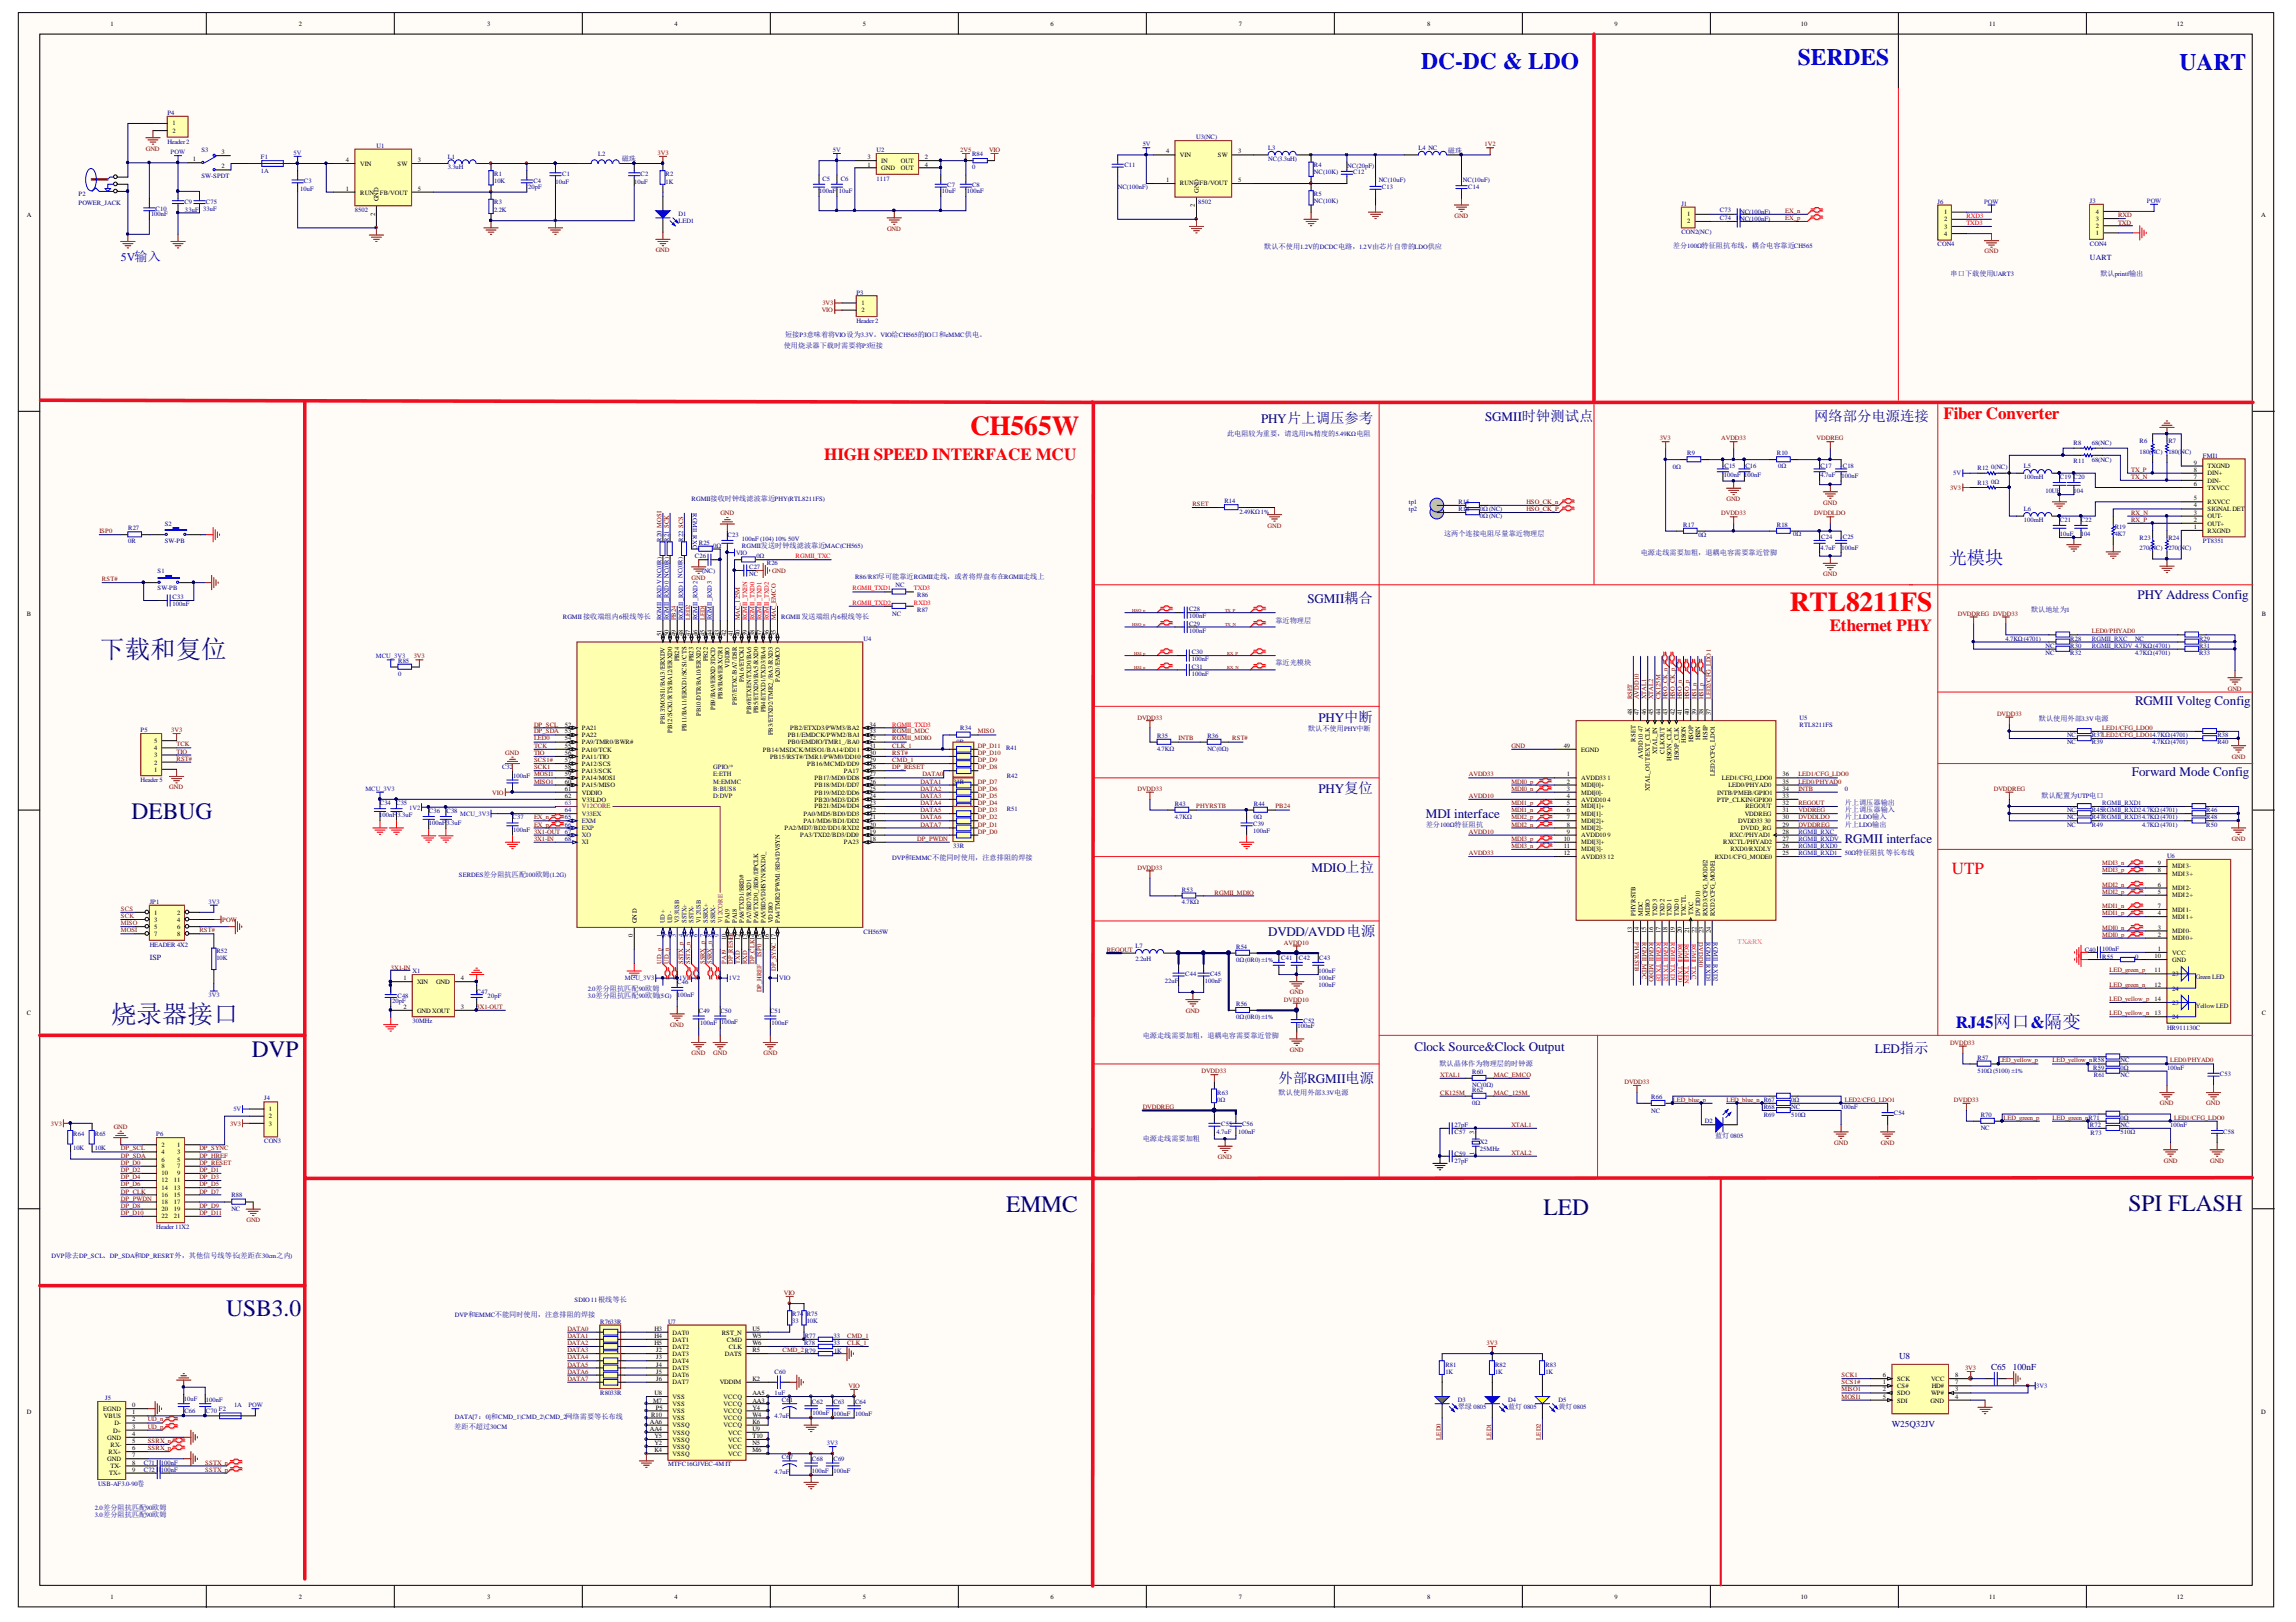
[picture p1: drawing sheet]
<svg xmlns="http://www.w3.org/2000/svg" width="297mm" height="210mm" viewBox="0 0 297 210" stroke-linecap="round" stroke-linejoin="round" font-family="sans-serif">
<defs><g id="words">
<g font-size="3.5" fill="#f00">
<text x="125.5" y="56.3">CH565W</text>
<text x="231.6" y="79.1">RTL8211FS</text>
</g>
<g font-size="3.3" fill="#000080">
<text x="12.9" y="85.1">下载和复位</text>
<text x="14.4" y="132.3">烧录器接口</text>
</g>
<g font-size="3" fill="#00f">
<text x="183.9" y="8.9">DC-DC &amp; LDO</text>
<text x="232.6" y="8.4">SERDES</text>
<text x="282" y="9">UART</text>
</g>
<g font-size="3" fill="#000080">
<text x="17" y="106">DEBUG</text>
<text x="32.6" y="136.8">DVP</text>
<text x="130.2" y="156.8">EMMC</text>
<text x="199.7" y="157.2">LED</text>
<text x="275.4" y="156.7">SPI FLASH</text>
<text x="29.3" y="170.3">USB3.0</text>
</g>
<text font-size="2.4" fill="#00f" x="252.1" y="72.9">光模块</text>
<g font-size="2.2" fill="#f00">
<text x="106.6" y="59.5">HIGH SPEED INTERFACE MCU</text>
<text x="251.4" y="54.3">Fiber Converter</text>
<text x="236.7" y="81.7">Ethernet PHY</text>
<text x="252.5" y="113.1">UTP</text>
</g>
<text font-size="2.2" fill="#00f" x="253" y="133.1">RJ45网口&amp;隔变</text>
<g font-size="1.9" fill="#000080">
<text x="234.7" y="54.4">网络部分电源连接</text>
<text x="165.4" y="140.1">外部RGMII电源</text>
</g>
<g font-size="1.7" fill="#000080">
<text x="163.1" y="54.8">PHY片上调压参考</text>
<text x="192.1" y="54.5">SGMII时钟测试点</text>
<text x="276.5" y="77.6">PHY Address Config</text>
<text x="169.1" y="78.1">SGMII耦合</text>
<text x="170.6" y="93.4">PHY中断</text>
<text x="276.2" y="91.3">RGMII Volteg Config</text>
<text x="275.8" y="100.4">Forward Mode Config</text>
<text x="170.6" y="102.6">PHY复位</text>
<text x="184.5" y="105.9">MDI interface</text>
<text x="169.7" y="112.8">MDIO上拉</text>
<text x="238.7" y="109.1">RGMII interface</text>
<text x="164.1" y="121.2">DVDD/AVDD电源</text>
<text x="183" y="136">Clock Source&amp;Clock Output</text>
<text x="242.6" y="136.3">LED指示</text>
</g>
<text font-size="1.5" fill="#00f" x="15.6" y="33.7">5V输入</text>
<g font-size="1.2" fill="#000080">
<text x="245.7" y="175.8">U8</text>
<text x="257.6" y="177.3">C65</text>
<text x="260.4" y="177.3">100nF</text>
<text x="244.8" y="184.6">W25Q32JV</text>
</g>
<g font-size="1" fill="#000080">
<text x="270.4" y="33.6">UART</text>
<text x="19.4" y="124.3">ISP</text>
</g>
<g font-size=".9" fill="#000080">
<text x="80.4" y="20.9">磁珠</text>
<text x="187.3" y="19.8">磁珠</text>
<text x="163.6" y="32.2">默认不使用1.2V的DCDC电路，1.2V由芯片自带的LDO供应</text>
<text x="216.4" y="32.1">差分100Ω特征阻抗布线，耦合电容靠近CH565</text>
<text x="252.4" y="35.7">串口下载使用UART3</text>
<text x="271.7" y="35.7">默认printf输出</text>
<text x="101.4" y="45">使用烧录器下载时需要将P3短接</text>
<text x="101.6" y="43.6">短接P3意味着将VIO设为3.3V。VIO给CH565的IO口和eMMC供电。</text>
<text x="158.7" y="56.4">此电阻较为重要，请选用1%精度的5.49KΩ电阻</text>
<text x="186.8" y="69.4">这两个连接电阻尽量靠近物理层</text>
<text x="212.3" y="71.8">电源走线需要加粗，退耦电容需要靠近管脚</text>
<text x="165" y="80.6">靠近物理层</text>
<text x="262.8" y="79.2">默认地址为1</text>
<text x="165" y="86.1">靠近光模块</text>
<text x="169.2" y="94.6">默认不使用PHY中断</text>
<text x="263.8" y="93.3">默认使用外部3.3V电源</text>
<text x="184.5" y="107">差分100Ω特征阻抗</text>
<text x="238.7" y="104.2">片上调压器输出</text>
<text x="238.7" y="105.1">片上调压器输入</text>
<text x="238.7" y="106">片上LDO输入</text>
<text x="238.7" y="107">片上LDO输出</text>
<text x="264.1" y="103.3">默认配置为UTP电口</text>
<text x="147.8" y="134.3">电源走线需要加粗，退耦电容需要靠近管脚</text>
<text x="186.2" y="138">默认晶体作为物理层的时钟源</text>
<text x="165.4" y="141.7">默认使用外部3.3V电源</text>
<text x="147.8" y="147.7">电源走线需要加粗</text>
<text x="221.9" y="147.3">蓝灯0805</text>
<text x="58.8" y="184.9">差距不超过30CM</text>
<text x="188.6" y="182.3">翠绿 0805</text>
<text x="195.1" y="182.3">蓝灯 0805</text>
<text x="201.6" y="182.3">黄灯0805</text>
</g>
<text font-size=".9" fill="#f0f" x="224.8" y="122.1">TX&amp;RX</text>
<g font-size=".8">
<text x="14.3" y="3.3">1</text>
<text x="38.6" y="3.3">2</text>
<text x="63" y="3.3">3</text>
<text x="87.3" y="3.3">4</text>
<text x="111.6" y="3.3">5</text>
<text x="135.9" y="3.3">6</text>
<text x="160.3" y="3.3">7</text>
<text x="184.6" y="3.3">8</text>
<text x="208.9" y="3.3">9</text>
<text x="233" y="3.3">10</text>
<text x="257.4" y="3.3">11</text>
<text x="281.6" y="3.3">12</text>
<text x="22.3" y="16.2">1</text>
<text x="22.3" y="17.2">2</text>
<text x="24.9" y="20.9">1</text>
<text x="28.7" y="19.9">3</text>
<text x="28.7" y="21.8">2</text>
<text x="44.7" y="21">4</text>
<text x="46.6" y="21.5">VIN</text>
<text x="51.4" y="21.5">SW</text>
<text x="54" y="21">3</text>
<text x="112.2" y="21.6">1</text>
<text x="112.2" y="20.6">3</text>
<text x="114" y="22">GND</text>
<text x="114" y="21">IN</text>
<text x="116.5" y="21">OUT</text>
<text x="116.5" y="22">OUT</text>
<text x="119.7" y="20.6">2</text>
<text x="119.7" y="21.6">4</text>
<text x="150.9" y="23.6">1</text>
<text x="150.9" y="19.9">4</text>
<text x="152.7" y="20.4">VIN</text>
<text x="157.6" y="20.4">SW</text>
<text x="160.2" y="23.6">5</text>
<text x="160.2" y="19.9">3</text>
<text x="3.5" y="28.1">A</text>
<text x="44.7" y="24.7">1</text>
<text x="46.6" y="25.2">RUN</text>
<text x="48.5" y="27.9" transform="rotate(-90 48.5 27.9)">2</text>
<text x="49" y="26" transform="rotate(-90 49 26)">GND</text>
<text x="49.1" y="25.2">FB/VOUT</text>
<text x="54" y="24.7">5</text>
<text x="152.7" y="24">RUN</text>
<text x="154.6" y="26.8" transform="rotate(-90 154.6 26.8)">2</text>
<text x="155.1" y="24.9" transform="rotate(-90 155.1 24.9)">GND</text>
<text x="155.2" y="24">FB/VOUT</text>
<text x="218.3" y="28">1</text>
<text x="218.3" y="28.9">2</text>
<text x="251.5" y="27.7">1</text>
<text x="251.5" y="28.6">2</text>
<text x="251.5" y="29.6">3</text>
<text x="271.1" y="29.5">2</text>
<text x="271.1" y="28.6">3</text>
<text x="271.1" y="27.6">4</text>
<text x="292.5" y="28.1">A</text>
<text x="251.5" y="30.5">4</text>
<text x="271.1" y="30.4">1</text>
<text x="111.5" y="39.5">1</text>
<text x="111.5" y="40.4">2</text>
<text x="283.8" y="65.7">4</text>
<text x="283.8" y="64.7">5</text>
<text x="283.8" y="62.9">6</text>
<text x="283.8" y="61.9">7</text>
<text x="283.8" y="61.1">8</text>
<text x="283.8" y="60.2">9</text>
<text x="285.6" y="65.2">RXVCC</text>
<text x="285.6" y="63.4">TXVCC</text>
<text x="285.6" y="62.4">DIN-</text>
<text x="285.6" y="61.5">DIN+</text>
<text x="285.6" y="60.6">TXGND</text>
<text x="283.8" y="68.4">1</text>
<text x="283.8" y="67.5">2</text>
<text x="283.8" y="66.6">3</text>
<text x="285.6" y="69">RXGND</text>
<text x="285.6" y="68">OUT+</text>
<text x="285.6" y="67.1">OUT-</text>
<text x="285.6" y="66.2">SIGNAL DET</text>
<text x="3.5" y="79.8">B</text>
<text x="85.6" y="82.3" transform="rotate(-90 85.6 82.3)">51</text>
<text x="86.5" y="82.3" transform="rotate(-90 86.5 82.3)">50</text>
<text x="87.4" y="82.3" transform="rotate(-90 87.4 82.3)">49</text>
<text x="88.4" y="82.3" transform="rotate(-90 88.4 82.3)">48</text>
<text x="89.3" y="82.3" transform="rotate(-90 89.3 82.3)">47</text>
<text x="90.2" y="82.3" transform="rotate(-90 90.2 82.3)">46</text>
<text x="91.2" y="82.3" transform="rotate(-90 91.2 82.3)">45</text>
<text x="92.1" y="82.3" transform="rotate(-90 92.1 82.3)">44</text>
<text x="93" y="82.3" transform="rotate(-90 93 82.3)">43</text>
<text x="94" y="82.3" transform="rotate(-90 94 82.3)">42</text>
<text x="94.8" y="82.3" transform="rotate(-90 94.8 82.3)">41</text>
<text x="95.7" y="82.3" transform="rotate(-90 95.7 82.3)">40</text>
<text x="96.7" y="82.3" transform="rotate(-90 96.7 82.3)">39</text>
<text x="97.6" y="82.3" transform="rotate(-90 97.6 82.3)">38</text>
<text x="98.5" y="82.3" transform="rotate(-90 98.5 82.3)">37</text>
<text x="99.5" y="82.3" transform="rotate(-90 99.5 82.3)">36</text>
<text x="100.4" y="82.3" transform="rotate(-90 100.4 82.3)">35</text>
<text x="292.6" y="79.8">B</text>
<text x="87.9" y="85.6" transform="rotate(-90 87.9 85.6)">PB24</text>
<text x="89.7" y="85.6" transform="rotate(-90 89.7 85.6)">PB23</text>
<text x="91.6" y="85.6" transform="rotate(-90 91.6 85.6)">PB22</text>
<text x="94.4" y="86.4" transform="rotate(-90 94.4 86.4)">VDDIO</text>
<text x="96.2" y="88.3" transform="rotate(-90 96.2 88.3)">PA16/ETCKI</text>
<text x="100.9" y="88.3" transform="rotate(-90 100.9 88.3)">PA20/EMCO</text>
<text x="73.1" y="94">52</text>
<text x="73.1" y="94.9">53</text>
<text x="73.1" y="95.8">54</text>
<text x="75.3" y="94.5">PA21</text>
<text x="75.3" y="95.4">PA22</text>
<text x="86" y="93.7" transform="rotate(-90 86 93.7)">PB13/MOSI1/BA13/ERXDV</text>
<text x="86.9" y="94.8" transform="rotate(-90 86.9 94.8)">PB12/SCK1/RTS/BA12/ERXD0</text>
<text x="88.8" y="94.6" transform="rotate(-90 88.8 94.6)">PB11/BA11/ERXD1/SCS1/CTS</text>
<text x="90.7" y="92.6" transform="rotate(-90 90.7 92.6)">PB10/DTR/BA10/ERXD2</text>
<text x="92.5" y="91.9" transform="rotate(-90 92.5 91.9)">PB9/BA9/ERXD3/DCD</text>
<text x="93.5" y="90.5" transform="rotate(-90 93.5 90.5)">PB8/BA8/ERXC/RI</text>
<text x="95.3" y="91.3" transform="rotate(-90 95.3 91.3)">PB7/ETXC/BA7/DSR</text>
<text x="97.2" y="92.4" transform="rotate(-90 97.2 92.4)">PB6/ETXEN/TXD0/BA6</text>
<text x="98.1" y="92.3" transform="rotate(-90 98.1 92.3)">PB5/ETXD0/BA5/RXD0</text>
<text x="99" y="92.2" transform="rotate(-90 99 92.2)">PB4/ETXD1/TXD3/BA4</text>
<text x="100" y="95.1" transform="rotate(-90 100 95.1)">PB3/ETXD2/TMR2_/BA3/RXD3</text>
<text x="101.9" y="95.4">PB1/EMDCK/PWM2/BA1</text>
<text x="102.2" y="94.5">PB2/ETXD3/PWM3/BA2</text>
<text x="112.5" y="95.8">32</text>
<text x="112.5" y="94">34</text>
<text x="112.5" y="94.9">33</text>
<text x="211.2" y="92.5" transform="rotate(-90 211.2 92.5)">48</text>
<text x="211.6" y="96" transform="rotate(-90 211.6 96)">RSET</text>
<text x="212" y="92.5" transform="rotate(-90 212 92.5)">47</text>
<text x="212.5" y="94.7" transform="rotate(-90 212.5 94.7)">47</text>
<text x="213" y="92.5" transform="rotate(-90 213 92.5)">46</text>
<text x="213.9" y="92.5" transform="rotate(-90 213.9 92.5)">45</text>
<text x="214.8" y="92.5" transform="rotate(-90 214.8 92.5)">44</text>
<text x="215.7" y="92.5" transform="rotate(-90 215.7 92.5)">43</text>
<text x="216.7" y="92.5" transform="rotate(-90 216.7 92.5)">42</text>
<text x="217.6" y="92.5" transform="rotate(-90 217.6 92.5)">41</text>
<text x="218.5" y="92.5" transform="rotate(-90 218.5 92.5)">40</text>
<text x="219.5" y="92.5" transform="rotate(-90 219.5 92.5)">39</text>
<text x="220" y="95.8" transform="rotate(-90 220 95.8)">HSIN</text>
<text x="220.4" y="92.5" transform="rotate(-90 220.4 92.5)">38</text>
<text x="220.9" y="95.7" transform="rotate(-90 220.9 95.7)">HSIP</text>
<text x="221.3" y="92.5" transform="rotate(-90 221.3 92.5)">37</text>
<text x="20" y="99.9">1</text>
<text x="20" y="98.9">2</text>
<text x="20" y="98">3</text>
<text x="20" y="97.1">4</text>
<text x="20" y="96.2">5</text>
<text x="73.1" y="96.8">55</text>
<text x="73.1" y="97.7">56</text>
<text x="73.1" y="98.6">57</text>
<text x="73.1" y="99.5">58</text>
<text x="73.1" y="100.5">59</text>
<text x="73.1" y="101.4">60</text>
<text x="75.3" y="97.3">PA10/TCK</text>
<text x="75.3" y="98.2">PA11/TIO</text>
<text x="75.3" y="99.1">PA12/SCS</text>
<text x="75.3" y="100">PA13/SCK</text>
<text x="75.3" y="101">PA14/MOSI</text>
<text x="75.3" y="101.9">PA15/MISO</text>
<text x="75.3" y="96.3">PA9/TMR0/BWR#</text>
<text x="98.7" y="97.3">PB14/MSDCK/MISO1/BA14/DD11</text>
<text x="99.6" y="98.2">PB15/RST#/TMR1/PWM0/DD10</text>
<text x="101.9" y="96.3">PB0/EMDIO/TMR1_/BA0</text>
<text x="104.4" y="99.1">PB16/MCMD/DD9</text>
<text x="105.4" y="101">PB17/MD0/DD8</text>
<text x="105.4" y="101.9">PB18/MD1/DD7</text>
<text x="109.2" y="100">PA17</text>
<text x="112.5" y="97.7">30</text>
<text x="112.5" y="98.6">29</text>
<text x="112.5" y="96.8">31</text>
<text x="112.5" y="100.5">27</text>
<text x="112.5" y="101.4">26</text>
<text x="112.5" y="99.5">28</text>
<text x="202.3" y="96.8">49</text>
<text x="202.7" y="101.4">2</text>
<text x="202.7" y="100.5">1</text>
<text x="204.6" y="101.9">MDI[0]+</text>
<text x="204.6" y="101">AVDD33 1</text>
<text x="204.6" y="97.3">EGND</text>
<text x="212.5" y="98.2" transform="rotate(-90 212.5 98.2)">AVDD10</text>
<text x="214.4" y="97.6" transform="rotate(-90 214.4 97.6)">XTAL_IN</text>
<text x="215.3" y="97.5" transform="rotate(-90 215.3 97.5)">CLKOUT</text>
<text x="216.2" y="98.4" transform="rotate(-90 216.2 98.4)">HSON_CLK</text>
<text x="217.2" y="98.4" transform="rotate(-90 217.2 98.4)">HSOP_CLK</text>
<text x="218.1" y="96.2" transform="rotate(-90 218.1 96.2)">HSON</text>
<text x="219" y="96.1" transform="rotate(-90 219 96.1)">HSOP</text>
<text x="221.8" y="100.4" transform="rotate(-90 221.8 100.4)">LED2/CFG_LDO1</text>
<text x="222.8" y="101">LED1/CFG_LDO0</text>
<text x="223.6" y="101.9">LED0/PHYAD0</text>
<text x="230.6" y="101.4">35</text>
<text x="230.6" y="100.5">36</text>
<text x="73.1" y="102.3">61</text>
<text x="73.1" y="103.3">62</text>
<text x="75.3" y="102.8">VDDIO</text>
<text x="75.3" y="103.8">V33LDO</text>
<text x="101.5" y="107.4">PA2/MD7/BD2/DD1/RXD2</text>
<text x="103.9" y="106.5">PA1/MD6/BD1/DD2</text>
<text x="103.9" y="105.5">PA0/MD5/BD0/DD3</text>
<text x="105.4" y="102.8">PB19/MD2/DD6</text>
<text x="105.4" y="104.6">PB21/MD4/DD4</text>
<text x="105.4" y="103.8">PB20/MD3/DD5</text>
<text x="112.5" y="106">21</text>
<text x="112.5" y="102.3">25</text>
<text x="112.5" y="104.2">23</text>
<text x="112.5" y="105.1">22</text>
<text x="112.5" y="107">20</text>
<text x="112.5" y="103.3">24</text>
<text x="112.5" y="107.9">19</text>
<text x="202.7" y="102.3">3</text>
<text x="202.7" y="103.3">4</text>
<text x="202.7" y="104.2">5</text>
<text x="202.7" y="105.1">6</text>
<text x="202.7" y="106">7</text>
<text x="202.7" y="107">8</text>
<text x="202.7" y="107.9">9</text>
<text x="204.6" y="102.8">MDI[0]-</text>
<text x="204.6" y="103.8">AVDD10 4</text>
<text x="204.6" y="104.6">MDI[1]+</text>
<text x="204.6" y="105.5">MDI[1]-</text>
<text x="204.6" y="106.5">MDI[2]+</text>
<text x="204.6" y="107.4">MDI[2]-</text>
<text x="213.5" y="102.4" transform="rotate(-90 213.5 102.4)">XTAL_OUT/EXT_CLK</text>
<text x="222.2" y="102.8">INTB/PMEB/GPIO1</text>
<text x="222.2" y="103.8">PTP_CLKIN/GPIO0</text>
<text x="224.9" y="106.5">DVDD33 30</text>
<text x="225.2" y="107.4">DVDD_RG</text>
<text x="225.7" y="105.5">VDDREG</text>
<text x="225.8" y="104.6">REGOUT</text>
<text x="230.6" y="107.9">28</text>
<text x="230.6" y="106">30</text>
<text x="230.6" y="105.1">31</text>
<text x="230.6" y="104.2">32</text>
<text x="230.6" y="102.3">34</text>
<text x="230.6" y="107">29</text>
<text x="230.6" y="103.3">33</text>
<text x="103.5" y="108.3">PA3/TXD2/BD3/DD0</text>
<text x="109.2" y="109.3">PA23</text>
<text x="112.5" y="108.8">18</text>
<text x="202.3" y="108.8">10</text>
<text x="202.3" y="109.8">11</text>
<text x="202.3" y="110.7">12</text>
<text x="204.6" y="108.3">AVDD10 9</text>
<text x="204.6" y="109.3">MDI[3]+</text>
<text x="204.6" y="110.2">MDI[3]-</text>
<text x="204.6" y="111.1">AVDD33 12</text>
<text x="221.8" y="111.1">RXD1/CFG_MODE0</text>
<text x="222.9" y="109.3">RXCTL/PHYAD2</text>
<text x="223.8" y="108.3">RXC/PHYAD1</text>
<text x="223.9" y="110.2">RXD0/RXDLY</text>
<text x="230.6" y="108.8">27</text>
<text x="230.6" y="109.8">26</text>
<text x="230.6" y="110.7">25</text>
<text x="279.2" y="112.9">8</text>
<text x="279.2" y="112">9</text>
<text x="281" y="113.3">MDI3+</text>
<text x="281" y="112.4">MDI3-</text>
<text x="20" y="118.4">1</text>
<text x="20" y="119.3">3</text>
<text x="22.9" y="118.4">2</text>
<text x="22.9" y="119.3">4</text>
<text x="82.4" y="119.5" transform="rotate(-90 82.4 119.5)">GND</text>
<text x="94.4" y="119.5" transform="rotate(-90 94.4 119.5)">PA19</text>
<text x="95.3" y="119.5" transform="rotate(-90 95.3 119.5)">PA18</text>
<text x="96.2" y="119.5" transform="rotate(-90 96.2 119.5)">PA8/TXD1/BRD#</text>
<text x="97.2" y="119.5" transform="rotate(-90 97.2 119.5)">PA7/BD7/RXD1</text>
<text x="98.1" y="119.5" transform="rotate(-90 98.1 119.5)">PA6/TXD0_/BD6/DPCLK</text>
<text x="99" y="119.5" transform="rotate(-90 99 119.5)">PA5/BD5/DHSYN/RXD0_</text>
<text x="100" y="119.5" transform="rotate(-90 100 119.5)">VDDIO</text>
<text x="100.9" y="119.5" transform="rotate(-90 100.9 119.5)">PA4/TMR2/PWM1/BD4/DVSYN</text>
<text x="211.6" y="118.6" transform="rotate(-90 211.6 118.6)">PHYRSTB</text>
<text x="212.5" y="118.6" transform="rotate(-90 212.5 118.6)">MDC</text>
<text x="213.5" y="118.6" transform="rotate(-90 213.5 118.6)">MDIO</text>
<text x="214.4" y="118.6" transform="rotate(-90 214.4 118.6)">TXD3</text>
<text x="215.3" y="118.6" transform="rotate(-90 215.3 118.6)">TXD2</text>
<text x="216.2" y="118.6" transform="rotate(-90 216.2 118.6)">TXD1</text>
<text x="217.2" y="118.6" transform="rotate(-90 217.2 118.6)">TXD0</text>
<text x="218.1" y="118.6" transform="rotate(-90 218.1 118.6)">TXCTL</text>
<text x="219" y="118.4" transform="rotate(-90 219 118.4)">TXC</text>
<text x="220" y="118.6" transform="rotate(-90 220 118.6)">DVDD10</text>
<text x="220.9" y="118.6" transform="rotate(-90 220.9 118.6)">RXD3/CFG_MODE2</text>
<text x="221.8" y="118.6" transform="rotate(-90 221.8 118.6)">RXD2/CFG_MODE1</text>
<text x="279.2" y="118.5">4</text>
<text x="279.2" y="115.7">5</text>
<text x="279.2" y="114.7">6</text>
<text x="279.2" y="117.5">7</text>
<text x="281" y="118.9">MDI1+</text>
<text x="281" y="116.1">MDI2+</text>
<text x="281" y="115.2">MDI2-</text>
<text x="281" y="118">MDI1-</text>
<text x="20" y="120.2">5</text>
<text x="20" y="121.1">7</text>
<text x="22.9" y="120.2">6</text>
<text x="22.9" y="121.1">8</text>
<text x="81.9" y="121.3" transform="rotate(-90 81.9 121.3)">0</text>
<text x="94" y="121.7" transform="rotate(-90 94 121.7)">10</text>
<text x="95.7" y="121.7" transform="rotate(-90 95.7 121.7)">12</text>
<text x="96.7" y="121.7" transform="rotate(-90 96.7 121.7)">13</text>
<text x="98.5" y="121.7" transform="rotate(-90 98.5 121.7)">15</text>
<text x="99.5" y="121.7" transform="rotate(-90 99.5 121.7)">16</text>
<text x="211.2" y="120.7" transform="rotate(-90 211.2 120.7)">13</text>
<text x="212" y="120.7" transform="rotate(-90 212 120.7)">14</text>
<text x="213" y="120.7" transform="rotate(-90 213 120.7)">15</text>
<text x="213.9" y="120.7" transform="rotate(-90 213.9 120.7)">16</text>
<text x="214.8" y="120.7" transform="rotate(-90 214.8 120.7)">17</text>
<text x="215.7" y="120.7" transform="rotate(-90 215.7 120.7)">18</text>
<text x="216.7" y="120.7" transform="rotate(-90 216.7 120.7)">19</text>
<text x="217.6" y="120.7" transform="rotate(-90 217.6 120.7)">20</text>
<text x="218.5" y="120.7" transform="rotate(-90 218.5 120.7)">21</text>
<text x="219.5" y="120.7" transform="rotate(-90 219.5 120.7)">22</text>
<text x="220.4" y="120.7" transform="rotate(-90 220.4 120.7)">23</text>
<text x="221.3" y="120.7" transform="rotate(-90 221.3 120.7)">24</text>
<text x="278.7" y="124">10</text>
<text x="278.7" y="125.8">11</text>
<text x="279.2" y="123">1</text>
<text x="279.2" y="121.3">2</text>
<text x="279.2" y="120.3">3</text>
<text x="281" y="123.5">VCC</text>
<text x="281" y="121.7">MDI0+</text>
<text x="281" y="120.7">MDI0-</text>
<text x="281" y="124.5">GND</text>
<text x="3.5" y="131.4">C</text>
<text x="52.2" y="126.8">1</text>
<text x="52.2" y="130.5">2</text>
<text x="54" y="127.3">XIN</text>
<text x="54" y="131.1">GND XOUT</text>
<text x="56.4" y="127.3">GND</text>
<text x="59.6" y="126.8">4</text>
<text x="59.6" y="130.5">3</text>
<text x="278.7" y="127.7">12</text>
<text x="278.7" y="129.5">14</text>
<text x="278.7" y="131.4">13</text>
<text x="281" y="126.3">23</text>
<text x="281" y="128.2">24</text>
<text x="281" y="130">23</text>
<text x="281" y="131.9">24</text>
<text x="292.6" y="131.4">C</text>
<text x="34.8" y="143.8">1</text>
<text x="20.9" y="148.5">2</text>
<text x="20.9" y="149.4">4</text>
<text x="22.9" y="148.5">1</text>
<text x="22.9" y="149.4">3</text>
<text x="34.8" y="144.7">2</text>
<text x="34.8" y="145.7">3</text>
<text x="190.7" y="149.5" transform="rotate(-90 190.7 149.5)">1</text>
<text x="190.7" y="146.7" transform="rotate(-90 190.7 146.7)">3</text>
<text x="20.9" y="150.3">6</text>
<text x="20.9" y="151.2">8</text>
<text x="20.9" y="152.1">10</text>
<text x="20.9" y="153">12</text>
<text x="20.9" y="154">14</text>
<text x="20.9" y="154.9">16</text>
<text x="20.9" y="155.8">18</text>
<text x="22.5" y="153">11</text>
<text x="22.5" y="154">13</text>
<text x="22.5" y="154.9">15</text>
<text x="22.5" y="155.8">17</text>
<text x="22.9" y="150.3">5</text>
<text x="22.9" y="151.2">7</text>
<text x="22.9" y="152.1">9</text>
<text x="20.9" y="156.7">20</text>
<text x="20.9" y="157.7">22</text>
<text x="22.5" y="156.7">19</text>
<text x="22.5" y="157.7">21</text>
<text x="84.7" y="172.2">H3</text>
<text x="84.7" y="173.1">H4</text>
<text x="87" y="172.7">DAT0</text>
<text x="87" y="173.6">DAT1</text>
<text x="93.4" y="172.7">RST_N</text>
<text x="94" y="173.6">CMD</text>
<text x="97.3" y="172.2">U5</text>
<text x="97.3" y="173.1">W5</text>
<text x="84.7" y="174.1">H5</text>
<text x="84.9" y="175">J2</text>
<text x="84.9" y="175.9">J3</text>
<text x="84.9" y="176.9">J4</text>
<text x="84.9" y="177.8">J5</text>
<text x="84.9" y="178.7">J6</text>
<text x="87" y="174.6">DAT2</text>
<text x="87" y="175.4">DAT3</text>
<text x="87" y="176.3">DAT4</text>
<text x="87" y="177.3">DAT5</text>
<text x="87" y="178.2">DAT6</text>
<text x="87" y="179.1">DAT7</text>
<text x="93.1" y="179.1">VDDIM</text>
<text x="93.8" y="175.4">DATS</text>
<text x="94.3" y="174.6">CLK</text>
<text x="97.3" y="178.7">K2</text>
<text x="97.3" y="174.1">W6</text>
<text x="97.3" y="175">R5</text>
<text x="243.6" y="178.2">6</text>
<text x="243.6" y="179.1">1</text>
<text x="245.4" y="178.7">SCK</text>
<text x="245.4" y="179.6">CS#</text>
<text x="249.8" y="178.7">VCC</text>
<text x="249.9" y="179.6">HD#</text>
<text x="253" y="178.2">8</text>
<text x="253" y="179.1">7</text>
<text x="3.5" y="182.9">D</text>
<text x="13.4" y="182.6">EGND</text>
<text x="13.4" y="183.5">VBUS</text>
<text x="14.6" y="185.4">D+</text>
<text x="14.8" y="184.5">D-</text>
<text x="17.1" y="183">1</text>
<text x="17.1" y="183.9">2</text>
<text x="17.1" y="184.9">3</text>
<text x="17.1" y="185.8">4</text>
<text x="17.1" y="182.1">0</text>
<text x="84.1" y="185.1">AA4</text>
<text x="84.1" y="184.3">AA6</text>
<text x="84.2" y="183.4">R10</text>
<text x="84.5" y="181.5">M7</text>
<text x="84.7" y="180.6">U8</text>
<text x="84.8" y="182.4">P5</text>
<text x="87" y="181.9">VSS</text>
<text x="87" y="182.9">VSS</text>
<text x="87" y="181">VSS</text>
<text x="87" y="185.6">VSSQ</text>
<text x="87" y="184.7">VSSQ</text>
<text x="87" y="183.8">VSS</text>
<text x="93.6" y="184.7">VCCQ</text>
<text x="93.6" y="183.8">VCCQ</text>
<text x="93.6" y="182.9">VCCQ</text>
<text x="93.6" y="181.9">VCCQ</text>
<text x="93.6" y="181">VCCQ</text>
<text x="94.2" y="185.6">VCC</text>
<text x="97.3" y="184.3">K6</text>
<text x="97.3" y="185.1">U9</text>
<text x="97.3" y="183.4">W4</text>
<text x="97.3" y="182.4">Y4</text>
<text x="97.3" y="181.5">AA3</text>
<text x="97.3" y="180.6">AA5</text>
<text x="243.6" y="180.1">2</text>
<text x="243.6" y="181">5</text>
<text x="245.4" y="180.6">SDO</text>
<text x="245.4" y="181.5">SDI</text>
<text x="249.7" y="181.5">GND</text>
<text x="249.8" y="180.6">WP#</text>
<text x="253" y="181">4</text>
<text x="253" y="180.1">3</text>
<text x="292.5" y="182.9">D</text>
<text x="13.9" y="186.3">GND</text>
<text x="13.9" y="189">GND</text>
<text x="14" y="188.2">RX+</text>
<text x="14.1" y="190.9">TX+</text>
<text x="14.3" y="187.2">RX-</text>
<text x="14.3" y="189.9">TX-</text>
<text x="17.1" y="186.7">5</text>
<text x="17.1" y="187.7">6</text>
<text x="17.1" y="188.6">7</text>
<text x="17.1" y="189.5">8</text>
<text x="17.1" y="190.5">9</text>
<text x="84.7" y="187.9">K4</text>
<text x="84.7" y="187">Y2</text>
<text x="84.7" y="186.1">Y5</text>
<text x="87" y="188.4">VSSQ</text>
<text x="87" y="187.5">VSSQ</text>
<text x="87" y="186.6">VSSQ</text>
<text x="94.2" y="188.4">VCC</text>
<text x="94.2" y="187.5">VCC</text>
<text x="94.2" y="186.6">VCC</text>
<text x="97.3" y="187.9">M6</text>
<text x="97.3" y="187">N5</text>
<text x="97.3" y="186.1">T10</text>
<text x="14.3" y="206.9">1</text>
<text x="38.6" y="206.9">2</text>
<text x="63" y="206.9">3</text>
<text x="87.3" y="206.9">4</text>
<text x="111.6" y="206.9">5</text>
<text x="135.9" y="206.9">6</text>
<text x="160.3" y="206.9">7</text>
<text x="184.6" y="206.9">8</text>
<text x="208.9" y="206.9">9</text>
<text x="233" y="206.9">10</text>
<text x="257.4" y="206.9">11</text>
<text x="281.6" y="206.9">12</text>
</g>
<g font-size=".8" fill="#000080">
<text x="21.7" y="14.9">P4</text>
<text x="21.7" y="18.6">Header2</text>
<text x="26" y="19.7">S3</text>
<text x="26" y="23">SW-SPDT</text>
<text x="33.7" y="20.5">F1</text>
<text x="33.7" y="22.4">1A</text>
<text x="39.3" y="23.7">C3</text>
<text x="48.7" y="19.1">U1</text>
<text x="57.9" y="20.5">L1</text>
<text x="57.9" y="21.9">3.3uH</text>
<text x="63.9" y="22.7">R1</text>
<text x="63.9" y="23.7">10K</text>
<text x="69" y="23.7">C4</text>
<text x="71.9" y="23.7">10uF</text>
<text x="72.7" y="22.7">C1</text>
<text x="77.4" y="20.2">L2</text>
<text x="82" y="23.7">10uF</text>
<text x="82.9" y="22.7">C2</text>
<text x="86.1" y="22.8">R2</text>
<text x="86.1" y="23.7">1K</text>
<text x="106.4" y="23.4">C5</text>
<text x="108.8" y="23.4">C6</text>
<text x="113.4" y="19.7">U2</text>
<text x="113.4" y="23.4">1117</text>
<text x="125.8" y="20.2">R84</text>
<text x="125.8" y="21.9">0</text>
<text x="145.5" y="21.6">C11</text>
<text x="154.8" y="18">U3(NC)</text>
<text x="164.1" y="19.4">L3</text>
<text x="164.1" y="20.8">NC(3.3uH)</text>
<text x="170" y="21.6">R4</text>
<text x="170" y="22.6">NC(10K)</text>
<text x="174.3" y="21.7">NC(20pF)</text>
<text x="175.1" y="22.6">C12</text>
<text x="178.4" y="23.5">NC(10uF)</text>
<text x="183.5" y="19.4">L4 NC</text>
<text x="189.3" y="23.6">NC(10uF)</text>
<text x="10.1" y="25.4">P2</text>
<text x="10.1" y="26.5">POWER_JACK</text>
<text x="19.5" y="28">100nF</text>
<text x="20.1" y="27.3">C10</text>
<text x="23.8" y="26.4">C9</text>
<text x="23.9" y="27.4">33uF</text>
<text x="26.3" y="27.3">33uF</text>
<text x="26.6" y="26.4">C75</text>
<text x="38.8" y="24.7">10uF</text>
<text x="45.9" y="27.5">8502</text>
<text x="63.9" y="26.5">R3</text>
<text x="63.9" y="27.4">2.2K</text>
<text x="68.3" y="24.4">20pF</text>
<text x="87.8" y="27.9">D1</text>
<text x="87.8" y="28.8">LED1</text>
<text x="106" y="25">100nF 10uF</text>
<text x="121.9" y="25">10uF</text>
<text x="122.5" y="24.3">C7</text>
<text x="125.1" y="24.9">100nF</text>
<text x="125.8" y="24.3">C8</text>
<text x="144.6" y="24.5">NC(100nF)</text>
<text x="155" y="26.5">8502</text>
<text x="170" y="25.4">R5</text>
<text x="170" y="26.3">NC(10K)</text>
<text x="178.8" y="24.5">C13</text>
<text x="189.9" y="24.4">C14</text>
<text x="217.5" y="26.6">J1</text>
<text x="222.5" y="27.4">C73</text>
<text x="222.5" y="28.5">C74</text>
<text x="225.1" y="27.6">NC(100nF)</text>
<text x="225.1" y="28.6">NC(100nF)</text>
<text x="250.7" y="26.4">J6</text>
<text x="270.4" y="26.3">J3</text>
<text x="217.5" y="30.3">CON2(NC)</text>
<text x="250.7" y="31.9">CON4</text>
<text x="270.4" y="31.8">CON4</text>
<text x="110.8" y="38.1">P3</text>
<text x="110.8" y="41.8">Header2</text>
<text x="218.3" y="58.9">R9</text>
<text x="229.9" y="58.9">R10</text>
<text x="268.3" y="59.9">R11</text>
<text x="268.3" y="57.6">R8</text>
<text x="270.6" y="59.8">68(NC)</text>
<text x="270.6" y="57.5">68(NC)</text>
<text x="276.8" y="57.4">R6</text>
<text x="276.8" y="58.7">180(NC)</text>
<text x="280.5" y="57.4">R7</text>
<text x="280.5" y="58.7">180(NC)</text>
<text x="285" y="59.2">FMI1</text>
<text x="89.5" y="64.8">RGMII接收时钟线滤波靠近PHY(RTL8211FS)</text>
<text x="158.4" y="65.2">R14</text>
<text x="182.3" y="65.2">tp1</text>
<text x="188.7" y="65.2">R15</text>
<text x="216.4" y="60.7">0Ω</text>
<text x="223" y="61.8">100nF 100nF</text>
<text x="223.1" y="60.5">C15</text>
<text x="225.8" y="60.5">C16</text>
<text x="230" y="60.6">0Ω</text>
<text x="235.5" y="61.8">4.7uF</text>
<text x="235.5" y="60.5">C17</text>
<text x="238.2" y="61.9">100nF</text>
<text x="238.4" y="60.5">C18</text>
<text x="255.8" y="60.8">R12</text>
<text x="255.8" y="62.7">R13</text>
<text x="257.6" y="60.7">0(NC)</text>
<text x="257.6" y="62.6">0Ω</text>
<text x="261.8" y="60.6">L5</text>
<text x="261.8" y="61.9">100mH</text>
<text x="264.6" y="63.8">10UF</text>
<text x="266.5" y="61.9">C19 C20</text>
<text x="268.3" y="63.8">104</text>
<text x="16.6" y="68.6">R27</text>
<text x="16.6" y="70.3">0R</text>
<text x="21.3" y="68">S2</text>
<text x="21.3" y="70.2">SW-PB</text>
<text x="85.6" y="70.1" transform="rotate(-90 85.6 70.1)">R20 MOSI</text>
<text x="86.5" y="70.1" transform="rotate(-90 86.5 70.1)">R21 SCK</text>
<text x="88.4" y="70.1" transform="rotate(-90 88.4 70.1)">R22 SCS</text>
<text x="90.4" y="70.5">R25</text>
<text x="92.3" y="70.9">0Ω</text>
<text x="94.1" y="69.5">C23</text>
<text x="96" y="70">100nF (104) 10% 50V</text>
<text x="96" y="70.9">RGMII发送时钟线滤波靠近MAC(CH565)</text>
<text x="160.3" y="66.5">2.49KΩ1%</text>
<text x="182.3" y="66.2">tp2</text>
<text x="188.7" y="66.2">R16</text>
<text x="191.5" y="67.1">0Ω(NC)</text>
<text x="191.5" y="66.2">0Ω(NC)</text>
<text x="217.8" y="68.2">R17</text>
<text x="219.7" y="69.5">0Ω</text>
<text x="229.9" y="68.2">R18</text>
<text x="232" y="69.4">0Ω</text>
<text x="235.5" y="71.2">4.7uF</text>
<text x="235.6" y="69.8">C24</text>
<text x="238.2" y="71.1">100nF</text>
<text x="238.4" y="69.8">C25</text>
<text x="261.8" y="66.2">L6</text>
<text x="261.8" y="67.5">100mH</text>
<text x="266.5" y="67.5">C21</text>
<text x="266.5" y="69.4">10uF</text>
<text x="269.2" y="67.5">C22</text>
<text x="269.2" y="69.4">104</text>
<text x="273.6" y="68.4">R19</text>
<text x="273.6" y="69.4">4K7</text>
<text x="276.8" y="69.9">R23</text>
<text x="276.8" y="71.2">270(NC)</text>
<text x="280.5" y="69.9">R24</text>
<text x="280.5" y="71.2">270(NC)</text>
<text x="285" y="70.3">PT8351</text>
<text x="20.4" y="74.2">S1</text>
<text x="20.4" y="76.4">SW-PB</text>
<text x="22.3" y="77.6">C33</text>
<text x="89.9" y="72.2">C26</text>
<text x="90.8" y="74.1">(NC)</text>
<text x="96.9" y="73.7">C27</text>
<text x="96.9" y="74.5">NC</text>
<text x="97.8" y="72.2">0Ω</text>
<text x="99.2" y="73.2">R26</text>
<text x="110.6" y="75">R86/R87尽可能靠近RGMII走线，或者将焊盘布在RGMII走线上</text>
<text x="115.9" y="76">NC</text>
<text x="118.7" y="77.3">R86</text>
<text x="22.3" y="78.4">100nF</text>
<text x="72.8" y="80.1">RGMII接收端组内6根线等长</text>
<text x="101.1" y="80.1">RGMII发送端组内6根线等长</text>
<text x="111.7" y="82.9">U4</text>
<text x="115.4" y="79.7">NC</text>
<text x="118.7" y="79.2">R87</text>
<text x="153.8" y="79.1">C28</text>
<text x="153.8" y="80">100nF</text>
<text x="153.8" y="81">C29</text>
<text x="153.8" y="81.9">100nF</text>
<text x="259.5" y="82.9">4.7KΩ(4701)</text>
<text x="264.6" y="83.8">NC</text>
<text x="267.8" y="82.9">R28</text>
<text x="267.8" y="83.8">R30</text>
<text x="276.2" y="82.9">NC</text>
<text x="284.5" y="82.9">R29</text>
<text x="284.5" y="83.8">R31</text>
<text x="51.5" y="85.8">R85</text>
<text x="51.5" y="87.5">0</text>
<text x="154.2" y="84.7">C30</text>
<text x="154.2" y="85.6">100nF</text>
<text x="154.2" y="86.5">C31</text>
<text x="154.2" y="87.5">100nF</text>
<text x="264.6" y="84.8">NC</text>
<text x="267.8" y="84.8">R32</text>
<text x="276.2" y="84.8">4.7KΩ(4701)</text>
<text x="284.5" y="84.8">R33</text>
<text x="18.2" y="94.7">P5</text>
<text x="124.2" y="94.5">R34</text>
<text x="149.7" y="95.5">R35</text>
<text x="156.2" y="95.5">R36</text>
<text x="232.8" y="93.1">U5</text>
<text x="232.8" y="94">RTL8211FS</text>
<text x="267.4" y="95.4">NC</text>
<text x="270.6" y="95.4">R37LED2/CFG_LDO14.7KΩ(4701)</text>
<text x="286.9" y="95.4">R38</text>
<text x="18.2" y="101.2">Header5</text>
<text x="65" y="99.5">C32</text>
<text x="66.4" y="100.6">100nF MOSI1</text>
<text x="92.3" y="101.4">M:EMMC</text>
<text x="92.3" y="100.5">E:ETH</text>
<text x="92.3" y="99.5">GPIO/*</text>
<text x="123.3" y="101.4">33R</text>
<text x="123.7" y="96.2">0R</text>
<text x="130.2" y="97">R41</text>
<text x="130.2" y="100.7">R42</text>
<text x="149.7" y="97.2">4.7KΩ</text>
<text x="156.2" y="97.2">NC(0Ω)</text>
<text x="267.4" y="96.3">NC</text>
<text x="270.6" y="96.3">R39</text>
<text x="278.5" y="96.3">4.7KΩ(4701)</text>
<text x="286.9" y="96.3">R40</text>
<text x="49.1" y="105.8">100nF 3.3uF</text>
<text x="49.1" y="104.2">C34</text>
<text x="51.3" y="104.2">C35</text>
<text x="55.5" y="105.2">C36</text>
<text x="55.5" y="106.8">100nF3.3uF</text>
<text x="57.8" y="105.2">C38</text>
<text x="66.3" y="106">C37</text>
<text x="66.4" y="107.7">100nF</text>
<text x="92.3" y="103.3">D:DVP</text>
<text x="92.3" y="102.3">B:BUS8</text>
<text x="123.3" y="106">33R</text>
<text x="130.2" y="104.9">R51</text>
<text x="152" y="104.3">R43</text>
<text x="152" y="106">4.7KΩ</text>
<text x="162.1" y="106.9">C39</text>
<text x="162.1" y="107.8">100nF</text>
<text x="162.2" y="104.3">R44</text>
<text x="162.2" y="106">0Ω</text>
<text x="238.7" y="102.3">0</text>
<text x="267.4" y="105.1">NC</text>
<text x="267.4" y="106">NC</text>
<text x="267.4" y="107">NC</text>
<text x="270.6" y="105.1">R45RGMII_RXD24.7KΩ(4701)</text>
<text x="270.6" y="106">R47RGMII_RXD34.7KΩ(4701)</text>
<text x="270.6" y="107">R49</text>
<text x="277.1" y="107">4.7KΩ(4701)</text>
<text x="285.4" y="105.1">R46</text>
<text x="285.4" y="106">R48</text>
<text x="285.4" y="107">R50</text>
<text x="59.4" y="113.5">SERDES差分阻抗匹配100欧姆(1.2G)</text>
<text x="115.4" y="111.3">DVP和EMMC不能同时使用，注意排阻的焊接</text>
<text x="123.3" y="109.8">33R</text>
<text x="238.7" y="110.7">50Ω特征阻抗 等长布线</text>
<text x="280.4" y="111">U6</text>
<text x="19.4" y="116.9">JP1</text>
<text x="152.9" y="115.4">R53</text>
<text x="152.9" y="117">4.7KΩ</text>
<text x="19.4" y="122.5">HEADER 4X2</text>
<text x="28" y="123.4">R52</text>
<text x="28" y="124.3">10K</text>
<text x="53.4" y="125.9">X1</text>
<text x="111.7" y="120.8">CH565W</text>
<text x="146.9" y="122.7">L7</text>
<text x="146.9" y="124.4">2.2uH</text>
<text x="159.9" y="122.8">R54</text>
<text x="159.9" y="124.5">0Ω(0R0) ±1%</text>
<text x="165.8" y="124.2">C41</text>
<text x="168" y="124.3">C42</text>
<text x="170.6" y="125.9">100nF</text>
<text x="170.7" y="124.2">C43</text>
<text x="269.7" y="123.2">C40</text>
<text x="272" y="124.1">R55</text>
<text x="272" y="123">100nF</text>
<text x="276.2" y="124.1">0</text>
<text x="50.7" y="129.8">20pF</text>
<text x="51.4" y="129.1">C48</text>
<text x="61.7" y="128.7">C47</text>
<text x="63.1" y="129.2">20pF</text>
<text x="76" y="128.3">2.0差分阻抗匹配90欧姆</text>
<text x="76" y="129.2">3.0差分阻抗匹配90欧姆(5G)</text>
<text x="87.6" y="127.3">C46</text>
<text x="87.6" y="129">100nF</text>
<text x="90.4" y="131.1">C49</text>
<text x="93.2" y="131.1">C50</text>
<text x="99.6" y="131.1">C51</text>
<text x="150.7" y="127.3">22uF</text>
<text x="153.3" y="126.3">C44</text>
<text x="155.9" y="127.3">100nF</text>
<text x="156.5" y="126.3">C45</text>
<text x="159.9" y="130.2">R56</text>
<text x="159.9" y="131.9">0Ω(0R0) ±1%</text>
<text x="170.6" y="126.8">100nF</text>
<text x="170.6" y="127.8">100nF</text>
<text x="284.1" y="126.7">Green LED</text>
<text x="284.1" y="130.5">Yellow LED</text>
<text x="53.4" y="132.4">30MHz</text>
<text x="90.6" y="132.7">100nF 100nF</text>
<text x="99.8" y="132.7">100nF</text>
<text x="167.9" y="133.1">100nF</text>
<text x="168.6" y="132.3">C52</text>
<text x="255.8" y="137.1">R57</text>
<text x="274.4" y="137.5">NC</text>
<text x="280.4" y="133.3">HR911130C</text>
<text x="34.2" y="142.4">J4</text>
<text x="157.5" y="141.7">R63</text>
<text x="157.5" y="142.6">0Ω</text>
<text x="190.5" y="141.3">R62</text>
<text x="190.5" y="143">0Ω</text>
<text x="190.5" y="139">R60</text>
<text x="190.5" y="140.7">NC(0Ω)</text>
<text x="213.6" y="142.2">R66</text>
<text x="213.6" y="144">NC</text>
<text x="228.2" y="143.6">R68</text>
<text x="231.7" y="142.6">0Ω</text>
<text x="231.7" y="143.6">NC</text>
<text x="238.2" y="143.6">100nF</text>
<text x="255.8" y="138.9">510Ω(5100) ±1%</text>
<text x="270.8" y="138.4">R59</text>
<text x="270.9" y="139.3">R61</text>
<text x="274.4" y="138.4">0Ω</text>
<text x="274.4" y="139.3">NC</text>
<text x="280.4" y="138.4">100nF</text>
<text x="287.2" y="139.3">C53</text>
<text x="9.5" y="148.9">10K</text>
<text x="9.5" y="147">R64</text>
<text x="12.3" y="148.9">10K</text>
<text x="12.3" y="147">R65</text>
<text x="20.2" y="147">P6</text>
<text x="34.2" y="148">CON3</text>
<text x="157.4" y="146.7">4.7uF</text>
<text x="158" y="145.8">C55</text>
<text x="160.2" y="146.7">100nF</text>
<text x="160.7" y="145.8">C56</text>
<text x="188.2" y="146.8">C57</text>
<text x="188.2" y="145.8">27pF</text>
<text x="188.2" y="149.6">C59</text>
<text x="191.5" y="148">X2</text>
<text x="191.5" y="149">25MHz</text>
<text x="220.6" y="145.3">D2</text>
<text x="228.2" y="144.5">R69</text>
<text x="231.7" y="144.5">510Ω</text>
<text x="245" y="144.3">C54</text>
<text x="256.3" y="144.6">R70</text>
<text x="256.3" y="146.3">NC</text>
<text x="270.4" y="145.8">R72</text>
<text x="270.5" y="146.9">R73</text>
<text x="274.4" y="144.9">0Ω</text>
<text x="274.4" y="145.8">NC</text>
<text x="274.4" y="146.8">510Ω</text>
<text x="280.8" y="145.8">100nF</text>
<text x="287.6" y="146.7">C58</text>
<text x="29.9" y="155">R88</text>
<text x="188.2" y="150.5">27pF</text>
<text x="20.2" y="159.1">Header11X2</text>
<text x="29.9" y="156.7">NC</text>
<text x="6.7" y="162.7">DVP除去DP_SCL、DP_SDA和DP_RESRT外，其他信号线等长(差距在30cm之内)</text>
<text x="58.9" y="170.4">DVP和EMMC不能同时使用，注意排阻的焊接</text>
<text x="74.3" y="168.5">SDIO 11根线等长</text>
<text x="77.6" y="171.3">R7633R</text>
<text x="86.4" y="171.3">U7</text>
<text x="102.5" y="170.3">R74 R75</text>
<text x="102.5" y="171.2">33</text>
<text x="104.1" y="173.1">R77</text>
<text x="104.4" y="171.2">10K</text>
<text x="107.8" y="173.1">33</text>
<text x="100.2" y="177.8">C60</text>
<text x="104" y="174.1">R78</text>
<text x="107.8" y="174.1">33</text>
<text x="107.9" y="175.1">1K</text>
<text x="187" y="176.9">R81</text>
<text x="187" y="177.8">1K</text>
<text x="193.4" y="176.9">R82</text>
<text x="193.4" y="177.8">1K</text>
<text x="199.9" y="176.9">R83</text>
<text x="199.9" y="177.8">1K</text>
<text x="13.6" y="181.2">J5</text>
<text x="23.8" y="181.2">10uF</text>
<text x="23.8" y="182.9">C66</text>
<text x="26.6" y="182.9">C70</text>
<text x="26.6" y="181.4">100nF</text>
<text x="28.3" y="182.6">F2</text>
<text x="30.3" y="182.1">1A</text>
<text x="58.9" y="183.7">DATA[7：0]和CMD_1\CMD_2\CMD_2网络需要等长布线</text>
<text x="77.6" y="180.6">R8033R</text>
<text x="100.2" y="183.4">4.7uF</text>
<text x="100.2" y="180.6">1uF</text>
<text x="101.1" y="181.4">C61</text>
<text x="105" y="181.7">C62</text>
<text x="105.1" y="183.1">100nF 100nF</text>
<text x="107.8" y="181.7">C63</text>
<text x="110.6" y="181.7">C64</text>
<text x="110.6" y="183.2">100nF</text>
<text x="188.6" y="181.4">D3</text>
<text x="195.1" y="181.4">D4</text>
<text x="201.6" y="181.4">D5</text>
<text x="18.6" y="189.5">C71</text>
<text x="18.6" y="190.5">C72</text>
<text x="20.8" y="189.5">100nF</text>
<text x="20.8" y="190.5">100nF</text>
<text x="86.4" y="189.8">MTFC16GJVEC-4M IT</text>
<text x="100.2" y="190.8">4.7uF</text>
<text x="101.1" y="188.8">C67</text>
<text x="105" y="189">C68</text>
<text x="105" y="190.6">100nF</text>
<text x="107.8" y="189">C69</text>
<text x="107.8" y="190.6">100nF</text>
<text x="12.3" y="195.4">2.0差分阻抗匹配90欧姆</text>
<text x="12.3" y="196.3">3.0差分阻抗匹配90欧姆</text>
<text x="12.7" y="192.3">USB-AF3.0-90卷</text>
</g>
<g font-size=".8" fill="#800000">
<text x="18.9" y="19.5">GND</text>
<text x="85.1" y="20">3V3</text>
<text x="124.2" y="19.7">2V5</text>
<text x="128" y="19.7">VIO</text>
<text x="192.1" y="18.9">1V2</text>
<text x="114.8" y="29.8">GND</text>
<text x="188.2" y="28.2">GND</text>
<text x="231" y="27.6">EX_n</text>
<text x="231" y="28.5">EX_p</text>
<text x="274" y="29.1">TXD</text>
<text x="274" y="28.1">RXD</text>
<text x="84.8" y="32.6">GND</text>
<text x="256.8" y="32.8">GND</text>
<text x="106.3" y="40.4">VIO</text>
<text x="106.4" y="39.5">3V3</text>
<text x="214.7" y="57">3V3</text>
<text x="222.7" y="57">AVDD33</text>
<text x="235" y="57">VDDREG</text>
<text x="154.3" y="65.5">RSET</text>
<text x="197.5" y="65.2">HSO_CK_n</text>
<text x="223.4" y="64.8">GND</text>
<text x="235.9" y="65.3">GND</text>
<text x="252.3" y="63.4">3V3</text>
<text x="275.7" y="61.9">TX_N</text>
<text x="275.7" y="61.1">TX_P</text>
<text x="12.9" y="69">ISP0</text>
<text x="93.2" y="66.7">GND</text>
<text x="164" y="68.3">GND</text>
<text x="197.5" y="66.2">HSO_CK_P</text>
<text x="222.7" y="66.7">DVDD33</text>
<text x="234.7" y="66.7">DVDDLDO</text>
<text x="275.7" y="66.6">RX_N</text>
<text x="275.7" y="67.5">RX_P</text>
<text x="13.2" y="75.2">RST#</text>
<text x="89.5" y="75">GND</text>
<text x="99.9" y="74.1">GND</text>
<text x="235.9" y="74.5">GND</text>
<text x="87.4" y="80.3" transform="rotate(-90 87.4 80.3)">PB24</text>
<text x="89.3" y="80.3" transform="rotate(-90 89.3 80.3)">LED2</text>
<text x="91.2" y="80.3" transform="rotate(-90 91.2 80.3)">LED1</text>
<text x="95.7" y="80.3" transform="rotate(-90 95.7 80.3)">MAC_125M</text>
<text x="100.4" y="80.3" transform="rotate(-90 100.4 80.3)">MAC_EMCO</text>
<text x="253.3" y="79.7">DVDDREG DVDD33</text>
<text x="270.6" y="82">LED0/PHYAD0</text>
<text x="53.5" y="85.2">3V3</text>
<text x="288.2" y="89.4">GND</text>
<text x="22.2" y="94.7">3V3</text>
<text x="69.1" y="94">DP_SCL</text>
<text x="69.1" y="94.9">DP_SDA</text>
<text x="69.1" y="95.8">LED0</text>
<text x="115.4" y="94.9">RGMII_MDC</text>
<text x="115.4" y="95.8">RGMII_MDIO</text>
<text x="126.5" y="94.9">MISO</text>
<text x="147.2" y="93.1">DVDD33</text>
<text x="152.5" y="95.8">INTB</text>
<text x="159.4" y="95.8">RST#</text>
<text x="211.2" y="90.5" transform="rotate(-90 211.2 90.5)">RSET</text>
<text x="212" y="90.5" transform="rotate(-90 212 90.5)">AVDD10</text>
<text x="213" y="90.5" transform="rotate(-90 213 90.5)">XTAL1</text>
<text x="213.9" y="90.5" transform="rotate(-90 213.9 90.5)">XTAL2</text>
<text x="214.8" y="90.5" transform="rotate(-90 214.8 90.5)">CK125M</text>
<text x="215.7" y="90.5" transform="rotate(-90 215.7 90.5)">HSO_CK_n</text>
<text x="216.7" y="90.5" transform="rotate(-90 216.7 90.5)">HSO_CK_p</text>
<text x="217.6" y="90.5" transform="rotate(-90 217.6 90.5)">HSO_n</text>
<text x="218.5" y="90.5" transform="rotate(-90 218.5 90.5)">HSO_p</text>
<text x="219.5" y="90.5" transform="rotate(-90 219.5 90.5)">HSI_n</text>
<text x="220.4" y="90.5" transform="rotate(-90 220.4 90.5)">HSI_p</text>
<text x="221.3" y="90.5" transform="rotate(-90 221.3 90.5)">LED2/CFG_LDO1</text>
<text x="258.4" y="92.6">DVDD33</text>
<text x="272" y="94.5">LED1/CFG_LDO0</text>
<text x="22.8" y="96.6">TCK</text>
<text x="22.8" y="97.5">TIO</text>
<text x="22.8" y="98.4">RST#</text>
<text x="65.4" y="97.7">GND</text>
<text x="69.1" y="96.8">TCK</text>
<text x="69.1" y="97.7">TIO</text>
<text x="69.1" y="98.6">SCS1#</text>
<text x="69.1" y="99.5">SCK1</text>
<text x="69.1" y="101.4">MISO1</text>
<text x="115.4" y="97.7">RST#</text>
<text x="115.4" y="99.5">DP_RESET</text>
<text x="115.4" y="98.6">CMD_1</text>
<text x="115.4" y="96.8">CLK_1</text>
<text x="119.1" y="101.4">DATA1</text>
<text x="119.3" y="100.5">DATA0</text>
<text x="126.5" y="101.4">DP_D7</text>
<text x="126.5" y="99.5">DP_D8</text>
<text x="126.5" y="98.6">DP_D9</text>
<text x="126.5" y="97.7">DP_D10</text>
<text x="126.5" y="96.8">DP_D11</text>
<text x="190" y="100.5">AVDD33</text>
<text x="195.5" y="96.8">GND</text>
<text x="195.5" y="101.4">MDI0_p</text>
<text x="232.7" y="100.5">LED1/CFG_LDO0</text>
<text x="232.7" y="101.4">LED0/PHYAD0</text>
<text x="288.7" y="98.2">GND</text>
<text x="21.9" y="102.2">GND</text>
<text x="63.7" y="102.8">VIO</text>
<text x="69.1" y="107.9">3X1-OUT 67</text>
<text x="69.1" y="106">EX_n</text>
<text x="69.1" y="107">EX_p</text>
<text x="119.1" y="102.3">DATA2</text>
<text x="119.1" y="104.2">DATA4</text>
<text x="119.1" y="105.1">DATA5</text>
<text x="119.1" y="106">DATA6</text>
<text x="119.1" y="107">DATA7</text>
<text x="119.1" y="103.3">DATA3</text>
<text x="126.5" y="107.9">DP_D0</text>
<text x="126.5" y="107">DP_D1</text>
<text x="126.5" y="106">DP_D2</text>
<text x="126.5" y="105.1">DP_D3</text>
<text x="126.5" y="104.2">DP_D4</text>
<text x="126.5" y="103.3">DP_D5</text>
<text x="126.5" y="102.3">DP_D6</text>
<text x="147.2" y="102.3">DVDD33</text>
<text x="154.8" y="104.6">PHYRSTB</text>
<text x="165" y="104.6">PB24</text>
<text x="190" y="107.9">AVDD10</text>
<text x="190" y="103.3">AVDD10</text>
<text x="195.5" y="104.2">MDI1_p</text>
<text x="195.5" y="106">MDI2_p</text>
<text x="195.5" y="107">MDI2_n</text>
<text x="195.5" y="102.3">MDI0_n</text>
<text x="195.5" y="105.1">MDI1_n</text>
<text x="232.7" y="106">DVDDLDO</text>
<text x="232.7" y="102.3">INTB</text>
<text x="232.7" y="105.1">VDDREG</text>
<text x="232.7" y="104.2">REGOUT</text>
<text x="232.7" y="107">DVDDREG</text>
<text x="257.9" y="102.3">DVDDREG</text>
<text x="69.1" y="108.8">3X1-IN</text>
<text x="118.7" y="108.8">DP_PWDN</text>
<text x="147.2" y="112.6">DVDD33</text>
<text x="190" y="110.7">AVDD33</text>
<text x="195.5" y="108.8">MDI3_p</text>
<text x="195.5" y="109.8">MDI3_n</text>
<text x="272" y="112.9">MDI3_p</text>
<text x="272" y="112">MDI3_n</text>
<text x="288.7" y="108.8">GND</text>
<text x="28.8" y="119.3">POW</text>
<text x="157.1" y="115.8">RGMII_MDIO</text>
<text x="272" y="118.5">MDI1_p</text>
<text x="272" y="117.5">MDI1_n</text>
<text x="272" y="115.7">MDI2_p</text>
<text x="272" y="114.7">MDI2_n</text>
<text x="50.6" y="125.5">3X1-IN</text>
<text x="85.6" y="124.7" transform="rotate(-90 85.6 124.7)">UD_p</text>
<text x="86.5" y="124.7" transform="rotate(-90 86.5 124.7)">UD_n</text>
<text x="88.4" y="124.7" transform="rotate(-90 88.4 124.7)">SSTX_p 4</text>
<text x="89.3" y="124.7" transform="rotate(-90 89.3 124.7)">SSTX_n 5</text>
<text x="91.2" y="124.7" transform="rotate(-90 91.2 124.7)">SSRX_p 7</text>
<text x="92.1" y="124.7" transform="rotate(-90 92.1 124.7)">SSRX_n 8</text>
<text x="94" y="124.7" transform="rotate(-90 94 124.7)">PA19</text>
<text x="94.8" y="124.7" transform="rotate(-90 94.8 124.7)">DP_RES11</text>
<text x="94.8" y="121.7" transform="rotate(-90 94.8 121.7)">ET</text>
<text x="95.7" y="124.7" transform="rotate(-90 95.7 124.7)">TXD</text>
<text x="96.7" y="124.7" transform="rotate(-90 96.7 124.7)">RXD</text>
<text x="97.6" y="124.7" transform="rotate(-90 97.6 124.7)">DP_CLK14</text>
<text x="98.5" y="123.8" transform="rotate(-90 98.5 123.8)">ISP0</text>
<text x="100.4" y="125.6" transform="rotate(-90 100.4 125.6)">DP_SYNC 17</text>
<text x="143.2" y="123.2">REGOUT</text>
<text x="166.1" y="122.3">AVDD10</text>
<text x="211.5" y="121.9" transform="rotate(90 211.5 121.9)">PHYRSTB</text>
<text x="212.4" y="121.9" transform="rotate(90 212.4 121.9)">RGMII_MDC</text>
<text x="213.4" y="121.9" transform="rotate(90 213.4 121.9)">RGMII_MDIO</text>
<text x="219.8" y="121.9" transform="rotate(90 219.8 121.9)">DVDD10</text>
<text x="272" y="121.3">MDI0_p</text>
<text x="272" y="120.3">MDI0_n</text>
<text x="272.9" y="125.8">LED_green_p</text>
<text x="61.7" y="130.5">3X1-OUT</text>
<text x="98.5" y="128.4" transform="rotate(-90 98.5 128.4)">DP_HREF</text>
<text x="153.4" y="131.1">GND</text>
<text x="166.1" y="129.6">DVDD10</text>
<text x="166.9" y="128.7">GND</text>
<text x="272.9" y="131.4">LED_yellow_n</text>
<text x="272.9" y="127.7">LED_green_n</text>
<text x="272.9" y="129.5">LED_yellow_p</text>
<text x="86.7" y="132.9">GND</text>
<text x="89.5" y="136.5">GND</text>
<text x="92.3" y="136.5">GND</text>
<text x="98.8" y="136.5">GND</text>
<text x="166.9" y="136.1">GND</text>
<text x="252.3" y="135.2">DVDD33</text>
<text x="258.5" y="137.5">LED_yellow_p</text>
<text x="265.6" y="137.5">LED_yellow_nR58</text>
<text x="280.8" y="137.5">LED0/PHYAD0</text>
<text x="147.8" y="143.6">DVDDREG</text>
<text x="155.4" y="138.9">DVDD33</text>
<text x="186.3" y="141.7">CK125M</text>
<text x="186.3" y="139.3">XTAL1</text>
<text x="193.2" y="141.7">MAC_125M</text>
<text x="193.2" y="139.3">MAC_EMCO</text>
<text x="210.2" y="140.3">DVDD33</text>
<text x="216.4" y="142.6">LED_blue_p</text>
<text x="223.4" y="142.6">LED_blue_n R67</text>
<text x="238.7" y="142.6">LED2/CFG_LDO1</text>
<text x="252.8" y="142.6">DVDD33</text>
<text x="279.4" y="143.1">GND</text>
<text x="285.4" y="143.1">GND</text>
<text x="6.6" y="145.7">3V3</text>
<text x="14.7" y="146.1">GND</text>
<text x="15.6" y="149.8">DP_SDA</text>
<text x="15.6" y="148.9">DP_SCL</text>
<text x="25.8" y="148.9">DP_SYNC</text>
<text x="25.8" y="149.8">DP_HREF</text>
<text x="29.8" y="145.7">3V3</text>
<text x="157.6" y="150">GND</text>
<text x="195.5" y="145.8">XTAL1</text>
<text x="195.5" y="149.5">XTAL2</text>
<text x="237.3" y="148.1">GND</text>
<text x="243.3" y="148.1">GND</text>
<text x="259.2" y="144.9">LED_green_p</text>
<text x="265.6" y="144.9">LED_green_nR71</text>
<text x="281.3" y="144.9">LED1/CFG_LDO0</text>
<text x="15.6" y="150.7">DP_D0</text>
<text x="15.6" y="151.7">DP_D2</text>
<text x="15.6" y="152.6">DP_D4</text>
<text x="15.6" y="153.5">DP_D6</text>
<text x="15.6" y="154.5">DP_CLK</text>
<text x="15.6" y="155.4">DP_PWDN</text>
<text x="25.8" y="151.7">DP_D1</text>
<text x="25.8" y="152.6">DP_D3</text>
<text x="25.8" y="153.5">DP_D5</text>
<text x="25.8" y="154.5">DP_D7</text>
<text x="25.8" y="150.7">DP_RESET</text>
<text x="279.9" y="150.5">GND</text>
<text x="285.9" y="150.5">GND</text>
<text x="15.6" y="156.3">DP_D8</text>
<text x="15.6" y="157.2">DP_D10</text>
<text x="25.8" y="156.3">DP_D9</text>
<text x="25.8" y="157.2">DP_D11</text>
<text x="31.9" y="158.2">GND</text>
<text x="101.4" y="167.6">VIO</text>
<text x="73.4" y="172.2">DATA0</text>
<text x="73.4" y="173.1">DATA1</text>
<text x="109.6" y="173.1">CMD_1</text>
<text x="73.4" y="174.1">DATA2</text>
<text x="73.4" y="175">DATA3</text>
<text x="73.4" y="175.9">DATA4</text>
<text x="73.4" y="176.9">DATA5</text>
<text x="73.4" y="177.8">DATA6</text>
<text x="73.4" y="178.7">DATA7</text>
<text x="101.2" y="175">CMD_2R79</text>
<text x="109.6" y="174.1">CLK_1</text>
<text x="109.8" y="179.6">VIO</text>
<text x="192.3" y="174.1">3V3</text>
<text x="238.2" y="178.2">SCK1</text>
<text x="238.2" y="179.1">SCS1#</text>
<text x="254.2" y="177.3">3V3</text>
<text x="19.1" y="184.9">UD_p</text>
<text x="19.1" y="183.9">UD_n</text>
<text x="238.2" y="181">MOSI1</text>
<text x="238.2" y="180.1">MISO1</text>
<text x="19.1" y="187.7">SSRX_p</text>
<text x="19.1" y="186.7">SSRX_n</text>
<text x="26.6" y="190.5">SSTX_p</text>
<text x="26.6" y="189.5">SSTX_n</text>
<text x="186.4" y="186.3" transform="rotate(-90 186.4 186.3)">LED0</text>
<text x="192.9" y="186.3" transform="rotate(-90 192.9 186.3)">LED1</text>
<text x="199.3" y="186.3" transform="rotate(-90 199.3 186.3)">LED2</text>
</g>
<g font-size=".8" fill="#00f">
<text x="22.1" y="19.9">POW</text>
<text x="38" y="20">5V</text>
<text x="107.7" y="19.7">5V</text>
<text x="147.8" y="18.9">5V</text>
<text x="256.7" y="26.4">POW</text>
<text x="277.7" y="26.3">POW</text>
<text x="252.7" y="61.5">5V</text>
<text x="89.6" y="66.4" transform="rotate(90 89.6 66.4)">RGMII_RXC</text>
<text x="95.2" y="71.8">VIO</text>
<text x="85.6" y="80.3" transform="rotate(-90 85.6 80.3)">RGMII_RXDV NC(0R)</text>
<text x="86.5" y="80.3" transform="rotate(-90 86.5 80.3)">RGMII_RXD0 NC(0R)</text>
<text x="88.4" y="80.3" transform="rotate(-90 88.4 80.3)">RGMII_RXD1 NC(0R)</text>
<text x="90.2" y="80.3" transform="rotate(-90 90.2 80.3)">RGMII_RXD2</text>
<text x="92.1" y="80.3" transform="rotate(-90 92.1 80.3)">RGMII_RXD3</text>
<text x="270.6" y="82.9">RGMII_RXC</text>
<text x="270.6" y="83.8">RGMII_RXDV 4.7KΩ(4701)</text>
<text x="48.6" y="85.2">MCU_3V3</text>
<text x="47.3" y="102.3">MCU_3V3</text>
<text x="52.9" y="104.8">1V2</text>
<text x="59.5" y="105.5">MCU_3V3</text>
<text x="232.7" y="107.9">RGMII_RXC</text>
<text x="272" y="104.2">RGMII_RXD1</text>
<text x="232.7" y="108.8">RGMII_RXDV</text>
<text x="232.7" y="109.8">RGMII_RXD0</text>
<text x="232.7" y="110.7">RGMII_RXD1</text>
<text x="27" y="116.9">3V3</text>
<text x="220.7" y="121.9" transform="rotate(90 220.7 121.9)">RGMII_RXD3</text>
<text x="221.7" y="121.9" transform="rotate(90 221.7 121.9)">RGMII_RXD2</text>
<text x="27" y="129">3V3</text>
<text x="80.9" y="126.8">MCU_3V3</text>
<text x="87.9" y="126.8">1V2</text>
<text x="94.3" y="126.8">1V2</text>
<text x="100.8" y="126.8">VIO</text>
<text x="30.2" y="143.8">5V</text>
<text x="263.4" y="179.6">3V3</text>
<text x="32.1" y="182.1">POW</text>
<text x="107" y="187">3V3</text>
</g>
<g font-size=".8" fill="#f00">
<text x="254.4" y="29.2">TXD3</text>
<text x="254.4" y="28.2">RXD3</text>
<text x="102.9" y="72.2">RGMII_TXC</text>
<text x="110.3" y="76.4">RGMII_TXD1</text>
<text x="118.2" y="76.4">TXD3</text>
<text x="96.7" y="80.3" transform="rotate(-90 96.7 80.3)">RGMII_TXEN</text>
<text x="97.6" y="80.3" transform="rotate(-90 97.6 80.3)">RGMII_TXD0</text>
<text x="98.5" y="80.3" transform="rotate(-90 98.5 80.3)">RGMII_TXD1</text>
<text x="99.5" y="80.3" transform="rotate(-90 99.5 80.3)">RGMII_TXD2</text>
<text x="110.3" y="78.2">RGMII_TXD2</text>
<text x="118.2" y="78.2">RXD3</text>
<text x="115.4" y="94">RGMII_TXD3</text>
<text x="214.3" y="121.9" transform="rotate(90 214.3 121.9)">RGMII_TXD3</text>
<text x="215.2" y="121.9" transform="rotate(90 215.2 121.9)">RGMII_TXD2</text>
<text x="216.2" y="121.9" transform="rotate(90 216.2 121.9)">RGMII_TXD1</text>
<text x="217.1" y="122.1" transform="rotate(90 217.1 122.1)">RGMII_TXD0</text>
<text x="217.9" y="122.1" transform="rotate(90 217.9 122.1)">RGMII_TXEN</text>
<text x="218.9" y="122.1" transform="rotate(90 218.9 122.1)">RGMII_TXC</text>
</g>
<g font-size=".8" fill="#7d0089">
<text x="73.1" y="104.2">63</text>
<text x="75.3" y="104.6">V12CORE</text>
<text x="93.5" y="119.5" transform="rotate(-90 93.5 119.5)">V12CORE</text>
<text x="93" y="121.3" transform="rotate(-90 93 121.3)">9</text>
</g>
<g font-size=".8" fill="#11037f">
<text x="73.1" y="106">65</text>
<text x="73.1" y="105.1">64</text>
<text x="73.1" y="107">66</text>
<text x="75.3" y="106.5">EXM</text>
<text x="75.3" y="105.5">V33EX</text>
<text x="75.3" y="107.4">EXP</text>
<text x="73.1" y="108.8">68</text>
<text x="75.3" y="109.3">XI</text>
<text x="75.3" y="108.3">XO</text>
<text x="86" y="119.5" transform="rotate(-90 86 119.5)">UD+</text>
<text x="86.9" y="119.5" transform="rotate(-90 86.9 119.5)">UD-</text>
<text x="87.9" y="119.5" transform="rotate(-90 87.9 119.5)">V33USB</text>
<text x="88.8" y="119.5" transform="rotate(-90 88.8 119.5)">SSTX+</text>
<text x="89.7" y="119.5" transform="rotate(-90 89.7 119.5)">SSTX-</text>
<text x="90.7" y="119.5" transform="rotate(-90 90.7 119.5)">V12USB</text>
<text x="91.6" y="119.5" transform="rotate(-90 91.6 119.5)">SSRX+</text>
<text x="92.5" y="119.5" transform="rotate(-90 92.5 119.5)">SSRX-</text>
<text x="85.6" y="121.3" transform="rotate(-90 85.6 121.3)">1</text>
<text x="86.5" y="121.3" transform="rotate(-90 86.5 121.3)">2</text>
<text x="87.4" y="121.3" transform="rotate(-90 87.4 121.3)">3</text>
<text x="90.2" y="121.3" transform="rotate(-90 90.2 121.3)">6</text>
</g>
<g font-size=".8" fill="#781915">
<text x="15.6" y="117.9">SCS</text>
<text x="15.6" y="119.7">MISO</text>
<text x="15.6" y="118.8">SCK</text>
<text x="15.6" y="120.7">MOSI</text>
<text x="25.8" y="120.7">RST#</text>
</g>
<g font-size=".6" fill="#800000">
<text x="146.5" y="79.2">HSO_p</text>
<text x="146.5" y="81">HSO_n</text>
<text x="158.5" y="79.2">TX_P</text>
<text x="158.5" y="81">TX_N</text>
<text x="146.7" y="84.8">HSI_p</text>
<text x="146.7" y="86.5">HSI_n</text>
<text x="158.7" y="86.5">RX_N</text>
<text x="158.7" y="84.8">RX_P</text>
</g>
</g></defs>
<g fill="#fffcf8" stroke="#000" stroke-width=".13">
<path d="M2.4 1.6h291.8v206.3h-291.8z"/>
<path d="M5.1 4.4h286.3v200.8h-286.3z"/>
</g>
<g fill="none" stroke="#000" stroke-width=".13">
<path d="M26.7 1.6v2.8M51 1.6v2.8M75.3 1.6v2.8M99.7 1.6v2.8M124 1.6v2.8M148.3 1.6v2.8M172.6 1.6v2.8M197 1.6v2.8M221.3 1.6v2.8M245.6 1.6v2.8M269.9 1.6v2.8M2.4 53.2h2.7"/>
<path d="M291.5 53.2h2.7M2.4 104.8h2.7M291.5 104.8h2.7M2.4 156.4h2.7M291.5 156.4h2.7M26.7 205.3v2.7M51 205.3v2.7M75.3 205.3v2.7M99.7 205.3v2.7M124 205.3v2.7M148.3 205.3v2.7M172.6 205.3v2.7"/>
<path d="M197 205.3v2.7M221.3 205.3v2.7M245.6 205.3v2.7M269.9 205.3v2.7"/>
</g>
<g fill="#000080" stroke="#000080" stroke-width=".13">
<circle cx="48.6" cy="29.4" r=".14"/>
<circle cx="63.5" cy="24.8" r=".14"/>
<circle cx="63.5" cy="21.1" r=".14"/>
<circle cx="68.1" cy="21.1" r=".14"/>
<circle cx="71.8" cy="28.5" r=".14"/>
<circle cx="83.6" cy="188.1" r=".14"/>
<circle cx="83.6" cy="187.2" r=".14"/>
<circle cx="83.6" cy="186.2" r=".14"/>
<circle cx="83.6" cy="185.3" r=".14"/>
<circle cx="83.6" cy="184.4" r=".14"/>
<circle cx="83.6" cy="183.5" r=".14"/>
<circle cx="83.6" cy="182.5" r=".14"/>
<circle cx="83.6" cy="181.6" r=".14"/>
<circle cx="99.3" cy="188.1" r=".14"/>
<circle cx="99.3" cy="187.2" r=".14"/>
<circle cx="99.3" cy="186.2" r=".14"/>
<circle cx="99.3" cy="183.5" r=".14"/>
<circle cx="99.3" cy="182.5" r=".14"/>
<circle cx="99.3" cy="181.6" r=".14"/>
<circle cx="99.3" cy="180.7" r=".14"/>
<circle cx="102.1" cy="188.1" r=".14"/>
<circle cx="102.1" cy="180.7" r=".14"/>
<circle cx="102.1" cy="168.6" r=".14"/>
<circle cx="104" cy="173.3" r=".14"/>
<circle cx="104.9" cy="190.9" r=".14"/>
<circle cx="104.9" cy="188.1" r=".14"/>
<circle cx="104.9" cy="183.5" r=".14"/>
<circle cx="104.9" cy="180.7" r=".14"/>
<circle cx="107.7" cy="188.1" r=".14"/>
<circle cx="107.7" cy="183.5" r=".15"/>
<circle cx="107.7" cy="180.7" r=".14"/>
<circle cx="110.5" cy="180.7" r=".14"/>
<circle cx="154.7" cy="28.3" r=".14"/>
<circle cx="169.6" cy="23.7" r=".14"/>
<circle cx="169.6" cy="20" r=".14"/>
<circle cx="174.2" cy="20" r=".14"/>
<circle cx="177.9" cy="20" r=".14"/>
<circle cx="254.9" cy="178.4" r=".14"/>
<circle cx="259.9" cy="61.2" r=".14"/>
<circle cx="262.3" cy="179.3" r=".14"/>
<circle cx="23.7" cy="179.5" r=".15"/>
</g>
<g fill="none" stroke="#800000" stroke-width=".13">
<path d="M27.7 119h.9M28.6 118.5v1M29.5 119.9h.9M30.4 119v1.8M30.7 119.3v1.3M31 119.5v.8M31.3 119.8v.2M22.8 178.6h1.9M23.1 178.3h1.3M23.4 178h.7M23.7 177.8h.2M23.8 178.6v.9"/>
<path d="M19.1 182.3h1M20.1 181.4v1.8M20.3 181.7v1.2M20.6 181.9v.8M20.9 182.2v.2M23.8 188.8h.9M23.8 186h.9M24.7 185.1v1.8M24.7 187.9v1.8M25 185.4v1.2M25 188.1v1.3M25.3 185.6v.8"/>
<path d="M25.3 188.4v.7M25.5 185.9v.2M25.5 188.7v.2"/>
</g>
<path d="M19.3 117.1h4.6v4.6h-4.6z" fill="#ffffb0" stroke="#800000" stroke-width=".13"/>
<path d="M17.5 118.1h1.8" fill="none" stroke="#000" stroke-width=".13"/>
<circle cx="19" cy="118" r=".23" fill="#fffcf8" stroke="#000" stroke-width=".13"/>
<path d="M24 118.1h1.8" fill="none" stroke="#000" stroke-width=".13"/>
<circle cx="24.2" cy="118" r=".24" fill="#fffcf8" stroke="#000" stroke-width=".13"/>
<path d="M17.5 119h1.8" fill="none" stroke="#000" stroke-width=".13"/>
<circle cx="19" cy="118.9" r=".23" fill="#fffcf8" stroke="#000" stroke-width=".13"/>
<path d="M24 119h1.8" fill="none" stroke="#000" stroke-width=".13"/>
<circle cx="24.2" cy="118.9" r=".23" fill="#fffcf8" stroke="#000" stroke-width=".13"/>
<path d="M17.5 119.9h1.8" fill="none" stroke="#000" stroke-width=".13"/>
<circle cx="19" cy="119.9" r=".23" fill="#fffcf8" stroke="#000" stroke-width=".13"/>
<path d="M24 119.9h1.8" fill="none" stroke="#000" stroke-width=".13"/>
<circle cx="24.2" cy="119.9" r=".23" fill="#fffcf8" stroke="#000" stroke-width=".13"/>
<path d="M17.5 120.8h1.8" fill="none" stroke="#000" stroke-width=".13"/>
<circle cx="19" cy="120.8" r=".24" fill="#fffcf8" stroke="#000" stroke-width=".13"/>
<path d="M24 120.8h1.8" fill="none" stroke="#000" stroke-width=".13"/>
<circle cx="24.2" cy="120.8" r=".24" fill="#fffcf8" stroke="#000" stroke-width=".13"/>
<path d="M270.3 26.4h1.8v4.6h-1.8z" fill="#ffffb0" stroke="#800000" stroke-width=".13"/>
<path d="M14.7 22.9h1.8M272.2 30.1h1.8M272.2 29.2h1.8M272.2 28.3h1.8M272.2 27.4h1.8M26.6 183.2h1.8M31.2 183.2h1.8" fill="none" stroke="#000" stroke-width=".13"/>
<path d="M275.9 30.1h.9M276.8 29.2v1.9M277.1 29.5v1.3M277.4 29.8v.7M277.7 30v.2" fill="none" stroke="#f00" stroke-width=".13"/>
<circle cx="26.5" cy="183.2" r=".14" fill="#000080" stroke="#000080" stroke-width=".13"/>
<path d="M28.4 182.9h2.8v.7h-2.8zM28.4 183.2h2.8M32.6 182.3h.9M33 182.3v.9" fill="none" stroke="#00f" stroke-width=".13"/>
<circle cx="14.9" cy="22.9" r=".24" fill="#fffcf8" stroke="#000" stroke-width=".13"/>
<path d="M14.7 23.8h1.8" fill="none" stroke="#000" stroke-width=".13"/>
<circle cx="14.9" cy="23.8" r=".24" fill="#fffcf8" stroke="#000" stroke-width=".13"/>
<path d="M14.7 24.8h1.8" fill="none" stroke="#000" stroke-width=".13"/>
<circle cx="14.9" cy="24.7" r=".23" fill="#fffcf8" stroke="#000" stroke-width=".13"/>
<circle cx="16.5" cy="24.7" r=".14" fill="#000080" stroke="#000080" stroke-width=".13"/>
<path d="M13.6 24.4h.7l-.3 .4zM14.7 23.8h-.7v.6" fill="none" stroke="#00f" stroke-width=".13"/>
<path d="M11.8 23.1h2.2v.2h-2.2z" fill="#11037f" stroke="#800000" stroke-width=".13"/>
<path d="M11.6 21.9l.2-.1a1 1 0 0 1 .6 1 2.15 2.15 0 0 1-.4 1.8l-.2 .1a1 1 0 0 1-.7-1 2.15 2.15 0 0 1 .5-1.8zM11.9 24.8l.5-.5 .4 .5h1.9M14.7 22.9h-.5l-.2 .2M27.2 128.2h.9M27.4 122.7h.5v2.8h-.5zM27.7 127.3v.9" fill="none" stroke="#00f" stroke-width=".13"/>
<circle cx="16.5" cy="24.7" r=".14" fill="#000080" stroke="#000080" stroke-width=".13"/>
<path d="M22.1 31.2h1.9M22.4 31.5h1.3M22.7 31.8h.7M22.9 32.1h.2M23 30.3v.9" fill="none" stroke="#800000" stroke-width=".13"/>
<path d="M27.7 120.8v1.9M27.7 125.5v1.8" fill="none" stroke="#000" stroke-width=".13"/>
<path d="M74.6 83.1h37v36.9h-37z" fill="#ffffb0" stroke="#800000" stroke-width=".13"/>
<path d="M71.9 109h2.7" fill="none" stroke="#11037f" stroke-width=".13"/>
<path d="M74.1 108.8l.5 .2-.5 .2z" fill="#fffcf8"/>
<path d="M74.1 108.8l.5 .2-.5 .2zM88.5 120.1v2.8" fill="none" stroke="#11037f" stroke-width=".13"/>
<path d="M88.5 120.1l.2 .6h-.3z" fill="#fffcf8"/>
<path d="M88.5 120.1l.2 .6h-.3z" fill="none" stroke="#11037f" stroke-width=".13"/>
<path d="M88.4 120.8h.3l-.2 .5z" fill="#fffcf8"/>
<path d="M85.8 120.1v2.8M88.4 120.8h.3l-.2 .5zM90.4 120.1v2.8" fill="none" stroke="#11037f" stroke-width=".13"/>
<path d="M85.8 120.1l.1 .6h-.3z" fill="#fffcf8"/>
<path d="M85.8 120.1l.1 .6h-.3z" fill="none" stroke="#11037f" stroke-width=".13"/>
<path d="M85.6 120.8h.3l-.1 .5z" fill="#fffcf8"/>
<path d="M85.6 120.8h.3l-.1 .5z" fill="none" stroke="#11037f" stroke-width=".13"/>
<path d="M111.7 106.2h2.8" fill="none" stroke="#000" stroke-width=".13"/>
<path d="M111.7 106.2l.6-.2v.4z" fill="#fffcf8"/>
<path d="M111.7 106.2l.6-.2v.4z" fill="none" stroke="#000" stroke-width=".13"/>
<path d="M112.4 106l.5 .2-.5 .2z" fill="#fffcf8"/>
<path d="M112.4 106l.5 .2-.5 .2z" fill="none" stroke="#000" stroke-width=".13"/>
<path d="M86.7 120.1v2.8" fill="none" stroke="#11037f" stroke-width=".13"/>
<path d="M86.7 120.1l.2 .6h-.4z" fill="#fffcf8"/>
<path d="M86.7 120.1l.2 .6h-.4z" fill="none" stroke="#11037f" stroke-width=".13"/>
<path d="M86.5 120.8h.4l-.2 .5z" fill="#fffcf8"/>
<path d="M71.9 108.1h2.7M86.5 120.8h.4l-.2 .5z" fill="none" stroke="#11037f" stroke-width=".13"/>
<path d="M74.1 107.9l.5 .2-.5 .2z" fill="#fffcf8"/>
<path d="M74.1 107.9l.5 .2-.5 .2z" fill="none" stroke="#11037f" stroke-width=".13"/>
<path d="M73.4 108.1l.6-.2v.4z" fill="#fffcf8"/>
<path d="M73.4 108.1l.6-.2v.4z" fill="none" stroke="#11037f" stroke-width=".13"/>
<path d="M111.7 96h2.8" fill="none" stroke="#000" stroke-width=".13"/>
<path d="M111.7 96l.6-.1v.3z" fill="#fffcf8"/>
<path d="M111.7 96l.6-.1v.3z" fill="none" stroke="#000" stroke-width=".13"/>
<path d="M112.4 95.9l.5 .1-.5 .2z" fill="#fffcf8"/>
<path d="M92.2 80.3v2.8M112.4 95.9l.5 .1-.5 .2z" fill="none" stroke="#000" stroke-width=".13"/>
<path d="M92.1 82.5h.3l-.2 .6z" fill="#fffcf8"/>
<path d="M92.1 82.5h.3l-.2 .6z" fill="none" stroke="#000" stroke-width=".13"/>
<path d="M92.2 81.9l.2 .5h-.3z" fill="#fffcf8"/>
<path d="M92.2 81.9l.2 .5h-.3zM93.2 80.3v2.8" fill="none" stroke="#000" stroke-width=".13"/>
<path d="M93 82.5h.4l-.2 .6z" fill="#fffcf8"/>
<path d="M93 82.5h.4l-.2 .6z" fill="none" stroke="#000" stroke-width=".13"/>
<path d="M93.2 81.9l.2 .5h-.4z" fill="#fffcf8"/>
<path d="M93.2 81.9l.2 .5h-.4zM96.9 80.3v2.8" fill="none" stroke="#000" stroke-width=".13"/>
<path d="M96.7 82.5h.4l-.2 .6z" fill="#fffcf8"/>
<path d="M96.7 82.5h.4l-.2 .6z" fill="none" stroke="#000" stroke-width=".13"/>
<path d="M96.9 81.9l.2 .5h-.4z" fill="#fffcf8"/>
<path d="M96.9 81.9l.2 .5h-.4zM111.7 102.5h2.8" fill="none" stroke="#000" stroke-width=".13"/>
<path d="M111.7 102.5l.6-.2v.4z" fill="#fffcf8"/>
<path d="M111.7 102.5l.6-.2v.4z" fill="none" stroke="#000" stroke-width=".13"/>
<path d="M112.4 102.3l.5 .2-.5 .2z" fill="#fffcf8"/>
<path d="M90.4 80.3v2.8M112.4 102.3l.5 .2-.5 .2z" fill="none" stroke="#000" stroke-width=".13"/>
<path d="M90.2 82.5h.4l-.2 .6z" fill="#fffcf8"/>
<path d="M90.2 82.5h.4l-.2 .6z" fill="none" stroke="#000" stroke-width=".13"/>
<path d="M90.4 81.9l.2 .5h-.4z" fill="#fffcf8"/>
<path d="M90.4 81.9l.2 .5h-.4zM91.3 80.3v2.8" fill="none" stroke="#000" stroke-width=".13"/>
<path d="M91.1 82.5h.4l-.2 .6z" fill="#fffcf8"/>
<path d="M91.1 82.5h.4l-.2 .6z" fill="none" stroke="#000" stroke-width=".13"/>
<path d="M91.3 81.9l.2 .5h-.4z" fill="#fffcf8"/>
<path d="M91.3 81.9l.2 .5h-.4zM111.7 97.9h2.8" fill="none" stroke="#000" stroke-width=".13"/>
<path d="M111.7 97.9l.6-.2v.4z" fill="#fffcf8"/>
<path d="M111.7 97.9l.6-.2v.4z" fill="none" stroke="#000" stroke-width=".13"/>
<path d="M112.4 97.7l.5 .2-.5 .2z" fill="#fffcf8"/>
<path d="M111.7 98.8h2.8M112.4 97.7l.5 .2-.5 .2z" fill="none" stroke="#000" stroke-width=".13"/>
<path d="M111.7 98.8l.6-.2v.4z" fill="#fffcf8"/>
<path d="M111.7 98.8l.6-.2v.4z" fill="none" stroke="#000" stroke-width=".13"/>
<path d="M112.4 98.6l.5 .2-.5 .2z" fill="#fffcf8"/>
<path d="M111.7 97h2.8M112.4 98.6l.5 .2-.5 .2z" fill="none" stroke="#000" stroke-width=".13"/>
<path d="M111.7 97l.6-.2v.3z" fill="#fffcf8"/>
<path d="M111.7 97l.6-.2v.3z" fill="none" stroke="#000" stroke-width=".13"/>
<path d="M112.4 96.8l.5 .2-.5 .1z" fill="#fffcf8"/>
<path d="M112.4 96.8l.5 .2-.5 .1zM111.7 100.7h2.8" fill="none" stroke="#000" stroke-width=".13"/>
<path d="M111.7 100.7l.6-.2v.4z" fill="#fffcf8"/>
<path d="M111.7 100.7l.6-.2v.4z" fill="none" stroke="#000" stroke-width=".13"/>
<path d="M112.4 100.5l.5 .2-.5 .2z" fill="#fffcf8"/>
<path d="M111.7 101.6h2.8M112.4 100.5l.5 .2-.5 .2z" fill="none" stroke="#000" stroke-width=".13"/>
<path d="M111.7 101.6l.6-.2v.4z" fill="#fffcf8"/>
<path d="M111.7 101.6l.6-.2v.4z" fill="none" stroke="#000" stroke-width=".13"/>
<path d="M112.4 101.4l.5 .2-.5 .2z" fill="#fffcf8"/>
<path d="M111.7 104.4h2.8M112.4 101.4l.5 .2-.5 .2z" fill="none" stroke="#000" stroke-width=".13"/>
<path d="M111.7 104.4l.6-.2v.4z" fill="#fffcf8"/>
<path d="M111.7 104.4l.6-.2v.4z" fill="none" stroke="#000" stroke-width=".13"/>
<path d="M112.4 104.2l.5 .2-.5 .2z" fill="#fffcf8"/>
<path d="M111.7 105.3h2.8M112.4 104.2l.5 .2-.5 .2z" fill="none" stroke="#000" stroke-width=".13"/>
<path d="M111.7 105.3l.6-.2v.4z" fill="#fffcf8"/>
<path d="M111.7 105.3l.6-.2v.4z" fill="none" stroke="#000" stroke-width=".13"/>
<path d="M112.4 105.1l.5 .2-.5 .2z" fill="#fffcf8"/>
<path d="M111.7 99.7h2.8M112.4 105.1l.5 .2-.5 .2z" fill="none" stroke="#000" stroke-width=".13"/>
<path d="M111.7 99.7l.6-.1v.3z" fill="#fffcf8"/>
<path d="M111.7 99.7l.6-.1v.3z" fill="none" stroke="#000" stroke-width=".13"/>
<path d="M112.4 99.6l.5 .1-.5 .2z" fill="#fffcf8"/>
<path d="M89.5 80.3v2.8M112.4 99.6l.5 .1-.5 .2z" fill="none" stroke="#000" stroke-width=".13"/>
<path d="M89.3 82.5h.4l-.2 .6z" fill="#fffcf8"/>
<path d="M89.3 82.5h.4l-.2 .6z" fill="none" stroke="#000" stroke-width=".13"/>
<path d="M89.5 81.9l.2 .5h-.4z" fill="#fffcf8"/>
<path d="M88.5 80.3v2.8M89.5 81.9l.2 .5h-.4z" fill="none" stroke="#000" stroke-width=".13"/>
<path d="M88.4 82.5h.3l-.2 .6z" fill="#fffcf8"/>
<path d="M88.4 82.5h.3l-.2 .6z" fill="none" stroke="#000" stroke-width=".13"/>
<path d="M88.5 81.9l.2 .5h-.3z" fill="#fffcf8"/>
<path d="M87.6 80.3v2.8M88.5 81.9l.2 .5h-.3z" fill="none" stroke="#000" stroke-width=".13"/>
<path d="M87.4 82.5h.4l-.2 .6z" fill="#fffcf8"/>
<path d="M87.4 82.5h.4l-.2 .6z" fill="none" stroke="#000" stroke-width=".13"/>
<path d="M87.6 81.9l.2 .5h-.4z" fill="#fffcf8"/>
<path d="M86.7 80.3v2.8M87.6 81.9l.2 .5h-.4z" fill="none" stroke="#000" stroke-width=".13"/>
<path d="M86.5 82.5h.4l-.2 .6z" fill="#fffcf8"/>
<path d="M86.5 82.5h.4l-.2 .6z" fill="none" stroke="#000" stroke-width=".13"/>
<path d="M86.7 81.9l.2 .5h-.4z" fill="#fffcf8"/>
<path d="M85.8 80.3v2.8M86.7 81.9l.2 .5h-.4z" fill="none" stroke="#000" stroke-width=".13"/>
<path d="M85.6 82.5h.3l-.1 .6z" fill="#fffcf8"/>
<path d="M85.6 82.5h.3l-.1 .6z" fill="none" stroke="#000" stroke-width=".13"/>
<path d="M85.8 81.9l.1 .5h-.3z" fill="#fffcf8"/>
<path d="M85.8 81.9l.1 .5h-.3zM96 80.3v2.8M82.1 120.1v2.8M99.7 120.1v2.8" fill="none" stroke="#000" stroke-width=".13"/>
<path d="M71.9 104.4h2.7M93.2 120.1v2.8" fill="none" stroke="#7d0089" stroke-width=".13"/>
<path d="M87.6 120.1v2.8" fill="none" stroke="#11037f" stroke-width=".13"/>
<path d="M95.8 82.5h.3l-.1 .6z" fill="#fffcf8"/>
<path d="M95.8 82.5h.3l-.1 .6z" fill="none" stroke="#000" stroke-width=".13"/>
<path d="M96 81.9l.1 .5h-.3z" fill="#fffcf8"/>
<path d="M96 81.9l.1 .5h-.3zM111.7 94.2h2.8" fill="none" stroke="#000" stroke-width=".13"/>
<path d="M111.7 94.2l.6-.2v.4z" fill="#fffcf8"/>
<path d="M111.7 94.2l.6-.2v.4z" fill="none" stroke="#000" stroke-width=".13"/>
<path d="M112.4 94l.5 .2-.5 .2z" fill="#fffcf8"/>
<path d="M95 80.3v2.8M112.4 94l.5 .2-.5 .2z" fill="none" stroke="#000" stroke-width=".13"/>
<path d="M94.8 82.5h.4l-.2 .6z" fill="#fffcf8"/>
<path d="M94.8 82.5h.4l-.2 .6z" fill="none" stroke="#000" stroke-width=".13"/>
<path d="M95 81.9l.2 .5h-.4z" fill="#fffcf8"/>
<path d="M95 81.9l.2 .5h-.4z" fill="none" stroke="#000" stroke-width=".13"/>
<path d="M89.5 120.1v2.8" fill="none" stroke="#11037f" stroke-width=".13"/>
<path d="M89.5 120.1l.2 .6h-.4z" fill="#fffcf8"/>
<path d="M89.5 120.1l.2 .6h-.4z" fill="none" stroke="#11037f" stroke-width=".13"/>
<path d="M89.3 120.8h.4l-.2 .5z" fill="#fffcf8"/>
<path d="M89.3 120.8h.4l-.2 .5zM91.3 120.1v2.8" fill="none" stroke="#11037f" stroke-width=".13"/>
<path d="M91.3 120.1l.2 .6h-.4z" fill="#fffcf8"/>
<path d="M91.3 120.1l.2 .6h-.4z" fill="none" stroke="#11037f" stroke-width=".13"/>
<path d="M91.1 120.8h.4l-.2 .5z" fill="#fffcf8"/>
<path d="M91.1 120.8h.4l-.2 .5zM92.2 120.1v2.8" fill="none" stroke="#11037f" stroke-width=".13"/>
<path d="M92.2 120.1l.2 .6h-.3z" fill="#fffcf8"/>
<path d="M92.2 120.1l.2 .6h-.3z" fill="none" stroke="#11037f" stroke-width=".13"/>
<path d="M92.1 120.8h.3l-.2 .5z" fill="#fffcf8"/>
<path d="M92.1 120.8h.3l-.2 .5z" fill="none" stroke="#11037f" stroke-width=".13"/>
<path d="M94.1 120.1v2.8" fill="none" stroke="#000" stroke-width=".13"/>
<path d="M94.1 120.1l.2 .6h-.4z" fill="#fffcf8"/>
<path d="M94.1 120.1l.2 .6h-.4z" fill="none" stroke="#000" stroke-width=".13"/>
<path d="M93.9 120.8h.4l-.2 .5z" fill="#fffcf8"/>
<path d="M93.9 120.8h.4l-.2 .5zM95 120.1v2.8" fill="none" stroke="#000" stroke-width=".13"/>
<path d="M95 120.1l.2 .6h-.4z" fill="#fffcf8"/>
<path d="M95 120.1l.2 .6h-.4z" fill="none" stroke="#000" stroke-width=".13"/>
<path d="M94.8 120.8h.4l-.2 .5z" fill="#fffcf8"/>
<path d="M94.8 120.8h.4l-.2 .5zM96 120.1v2.8" fill="none" stroke="#000" stroke-width=".13"/>
<path d="M96 120.1l.1 .6h-.3z" fill="#fffcf8"/>
<path d="M96 120.1l.1 .6h-.3z" fill="none" stroke="#000" stroke-width=".13"/>
<path d="M95.8 120.8h.3l-.1 .5z" fill="#fffcf8"/>
<path d="M95.8 120.8h.3l-.1 .5zM96.9 120.1v2.8" fill="none" stroke="#000" stroke-width=".13"/>
<path d="M96.9 120.1l.2 .6h-.4z" fill="#fffcf8"/>
<path d="M96.9 120.1l.2 .6h-.4z" fill="none" stroke="#000" stroke-width=".13"/>
<path d="M96.7 120.8h.4l-.2 .5z" fill="#fffcf8"/>
<path d="M96.7 120.8h.4l-.2 .5zM97.8 120.1v2.8" fill="none" stroke="#000" stroke-width=".13"/>
<path d="M97.8 120.1l.2 .6h-.4z" fill="#fffcf8"/>
<path d="M97.8 120.1l.2 .6h-.4z" fill="none" stroke="#000" stroke-width=".13"/>
<path d="M97.6 120.8h.4l-.2 .5z" fill="#fffcf8"/>
<path d="M97.6 120.8h.4l-.2 .5zM98.7 120.1v2.8" fill="none" stroke="#000" stroke-width=".13"/>
<path d="M98.7 120.1l.2 .6h-.4z" fill="#fffcf8"/>
<path d="M98.7 120.1l.2 .6h-.4z" fill="none" stroke="#000" stroke-width=".13"/>
<path d="M98.5 120.8h.4l-.2 .5z" fill="#fffcf8"/>
<path d="M98.5 120.8h.4l-.2 .5zM100.6 120.1v2.8" fill="none" stroke="#000" stroke-width=".13"/>
<path d="M100.6 120.1l.2 .6h-.4z" fill="#fffcf8"/>
<path d="M100.6 120.1l.2 .6h-.4z" fill="none" stroke="#000" stroke-width=".13"/>
<path d="M100.4 120.8h.4l-.2 .5z" fill="#fffcf8"/>
<path d="M111.7 107.1h2.8M100.4 120.8h.4l-.2 .5z" fill="none" stroke="#000" stroke-width=".13"/>
<path d="M111.7 107.1l.6-.1v.3z" fill="#fffcf8"/>
<path d="M111.7 107.1l.6-.1v.3z" fill="none" stroke="#000" stroke-width=".13"/>
<path d="M112.4 107l.5 .1-.5 .2z" fill="#fffcf8"/>
<path d="M94.1 80.3v2.8M111.7 103.4h2.8M112.4 107l.5 .1-.5 .2z" fill="none" stroke="#000" stroke-width=".13"/>
<path d="M111.7 103.4l.6-.1v.3z" fill="#fffcf8"/>
<path d="M111.7 103.4l.6-.1v.3z" fill="none" stroke="#000" stroke-width=".13"/>
<path d="M112.4 103.3l.5 .1-.5 .2z" fill="#fffcf8"/>
<path d="M111.7 108.1h2.8M112.4 103.3l.5 .1-.5 .2z" fill="none" stroke="#000" stroke-width=".13"/>
<path d="M111.7 108.1l.6-.2v.4z" fill="#fffcf8"/>
<path d="M111.7 108.1l.6-.2v.4z" fill="none" stroke="#000" stroke-width=".13"/>
<path d="M112.4 107.9l.5 .2-.5 .2z" fill="#fffcf8"/>
<path d="M100.6 80.3v2.8M112.4 107.9l.5 .2-.5 .2z" fill="none" stroke="#000" stroke-width=".13"/>
<path d="M100.4 82.5h.4l-.2 .6z" fill="#fffcf8"/>
<path d="M100.4 82.5h.4l-.2 .6z" fill="none" stroke="#000" stroke-width=".13"/>
<path d="M100.6 81.9l.2 .5h-.4z" fill="#fffcf8"/>
<path d="M99.7 80.3v2.8M100.6 81.9l.2 .5h-.4z" fill="none" stroke="#000" stroke-width=".13"/>
<path d="M99.5 82.5h.3l-.1 .6z" fill="#fffcf8"/>
<path d="M99.5 82.5h.3l-.1 .6z" fill="none" stroke="#000" stroke-width=".13"/>
<path d="M99.7 81.9l.1 .5h-.3z" fill="#fffcf8"/>
<path d="M98.7 80.3v2.8M99.7 81.9l.1 .5h-.3z" fill="none" stroke="#000" stroke-width=".13"/>
<path d="M98.5 82.5h.4l-.2 .6z" fill="#fffcf8"/>
<path d="M98.5 82.5h.4l-.2 .6z" fill="none" stroke="#000" stroke-width=".13"/>
<path d="M98.7 81.9l.2 .5h-.4z" fill="#fffcf8"/>
<path d="M97.8 80.3v2.8M98.7 81.9l.2 .5h-.4z" fill="none" stroke="#000" stroke-width=".13"/>
<path d="M97.6 82.5h.4l-.2 .6z" fill="#fffcf8"/>
<path d="M97.6 82.5h.4l-.2 .6z" fill="none" stroke="#000" stroke-width=".13"/>
<path d="M97.8 81.9l.2 .5h-.4z" fill="#fffcf8"/>
<path d="M71.9 94.2h2.7M97.8 81.9l.2 .5h-.4z" fill="none" stroke="#000" stroke-width=".13"/>
<path d="M74.1 94l.5 .2-.5 .2z" fill="#fffcf8"/>
<path d="M74.1 94l.5 .2-.5 .2z" fill="none" stroke="#000" stroke-width=".13"/>
<path d="M73.4 94.2l.6-.2v.4z" fill="#fffcf8"/>
<path d="M71.9 95.1h2.7M73.4 94.2l.6-.2v.4z" fill="none" stroke="#000" stroke-width=".13"/>
<path d="M74.1 94.9l.5 .2-.5 .2z" fill="#fffcf8"/>
<path d="M74.1 94.9l.5 .2-.5 .2z" fill="none" stroke="#000" stroke-width=".13"/>
<path d="M73.4 95.1l.6-.2v.4z" fill="#fffcf8"/>
<path d="M73.4 95.1l.6-.2v.4z" fill="none" stroke="#000" stroke-width=".13"/>
<path d="M71.9 106.2h2.7" fill="none" stroke="#11037f" stroke-width=".13"/>
<path d="M74.1 106l.5 .2-.5 .2z" fill="#fffcf8"/>
<path d="M74.1 106l.5 .2-.5 .2z" fill="none" stroke="#11037f" stroke-width=".13"/>
<path d="M73.4 106.2l.6-.2v.4z" fill="#fffcf8"/>
<path d="M71.9 105.3h2.7M71.9 107.1h2.7M73.4 106.2l.6-.2v.4z" fill="none" stroke="#11037f" stroke-width=".13"/>
<path d="M71.9 102.5h2.7M71.9 103.4h2.7" fill="none" stroke="#000" stroke-width=".13"/>
<path d="M74.1 107l.5 .1-.5 .2z" fill="#fffcf8"/>
<path d="M74.1 107l.5 .1-.5 .2z" fill="none" stroke="#11037f" stroke-width=".13"/>
<path d="M73.4 107.1l.6-.1v.3z" fill="#fffcf8"/>
<path d="M73.4 107.1l.6-.1v.3z" fill="none" stroke="#11037f" stroke-width=".13"/>
<path d="M111.7 95.1h2.8" fill="none" stroke="#000" stroke-width=".13"/>
<path d="M111.7 95.1l.6-.2v.4z" fill="#fffcf8"/>
<path d="M111.7 95.1l.6-.2v.4z" fill="none" stroke="#000" stroke-width=".13"/>
<path d="M112.4 94.9l.5 .2-.5 .2z" fill="#fffcf8"/>
<path d="M112.4 94.9l.5 .2-.5 .2zM111.7 109h2.8" fill="none" stroke="#000" stroke-width=".13"/>
<path d="M111.7 109l.6-.2v.4z" fill="#fffcf8"/>
<path d="M111.7 109l.6-.2v.4z" fill="none" stroke="#000" stroke-width=".13"/>
<path d="M112.4 108.8l.5 .2-.5 .2z" fill="#fffcf8"/>
<path d="M71.9 97h2.7M112.4 108.8l.5 .2-.5 .2z" fill="none" stroke="#000" stroke-width=".13"/>
<path d="M74.1 96.8l.5 .2-.5 .1z" fill="#fffcf8"/>
<path d="M74.1 96.8l.5 .2-.5 .1z" fill="none" stroke="#000" stroke-width=".13"/>
<path d="M73.4 97l.6-.2v.3z" fill="#fffcf8"/>
<path d="M71.9 97.9h2.7M73.4 97l.6-.2v.3z" fill="none" stroke="#000" stroke-width=".13"/>
<path d="M74.1 97.7l.5 .2-.5 .2z" fill="#fffcf8"/>
<path d="M74.1 97.7l.5 .2-.5 .2z" fill="none" stroke="#000" stroke-width=".13"/>
<path d="M73.4 97.9l.6-.2v.4z" fill="#fffcf8"/>
<path d="M71.9 98.8h2.7M73.4 97.9l.6-.2v.4z" fill="none" stroke="#000" stroke-width=".13"/>
<path d="M74.1 98.6l.5 .2-.5 .2z" fill="#fffcf8"/>
<path d="M74.1 98.6l.5 .2-.5 .2z" fill="none" stroke="#000" stroke-width=".13"/>
<path d="M73.4 98.8l.6-.2v.4z" fill="#fffcf8"/>
<path d="M71.9 99.7h2.7M73.4 98.8l.6-.2v.4z" fill="none" stroke="#000" stroke-width=".13"/>
<path d="M74.1 99.6l.5 .1-.5 .2z" fill="#fffcf8"/>
<path d="M74.1 99.6l.5 .1-.5 .2z" fill="none" stroke="#000" stroke-width=".13"/>
<path d="M73.4 99.7l.6-.1v.3z" fill="#fffcf8"/>
<path d="M73.4 99.7l.6-.1v.3zM71.9 100.7h2.7" fill="none" stroke="#000" stroke-width=".13"/>
<path d="M74.1 100.5l.5 .2-.5 .2z" fill="#fffcf8"/>
<path d="M74.1 100.5l.5 .2-.5 .2z" fill="none" stroke="#000" stroke-width=".13"/>
<path d="M73.4 100.7l.6-.2v.4z" fill="#fffcf8"/>
<path d="M71.9 101.6h2.7M73.4 100.7l.6-.2v.4z" fill="none" stroke="#000" stroke-width=".13"/>
<path d="M74.1 101.4l.5 .2-.5 .2z" fill="#fffcf8"/>
<path d="M74.1 101.4l.5 .2-.5 .2z" fill="none" stroke="#000" stroke-width=".13"/>
<path d="M73.4 101.6l.6-.2v.4z" fill="#fffcf8"/>
<path d="M71.9 96h2.7M73.4 101.6l.6-.2v.4z" fill="none" stroke="#000" stroke-width=".13"/>
<path d="M74.1 95.9l.5 .1-.5 .2z" fill="#fffcf8"/>
<path d="M74.1 95.9l.5 .1-.5 .2z" fill="none" stroke="#000" stroke-width=".13"/>
<path d="M73.4 96l.6-.1v.3z" fill="#fffcf8"/>
<path d="M73.4 96l.6-.1v.3z" fill="none" stroke="#000" stroke-width=".13"/>
<path d="M79.3 104.4h13.9v11.1" fill="none" stroke="#7d0089" stroke-width=".13"/>
<g fill="none" stroke="#00f" stroke-width=".13">
<path d="M94.1 71.5h.9M95 71v1M48.7 102.5h.9M49.2 102.5v.9M54.5 104v.9M54.5 104.5h1M84.8 126.6h1M84.8 126.1v.9M89.5 126.6h.9M89.5 126.1v.9M93.2 126.6h.9M94.1 126.1v.9"/>
<path d="M99.7 126.6h.9M100.6 126.1v.9"/>
</g>
<g fill="#000080" stroke="#000080" stroke-width=".13">
<circle cx="55.4" cy="104.4" r=".14"/>
<circle cx="93.1" cy="126.5" r=".15"/>
<circle cx="90.4" cy="126.5" r=".14"/>
<circle cx="49.1" cy="103.4" r=".14"/>
<circle cx="85.7" cy="126.5" r=".14"/>
<circle cx="99.6" cy="126.5" r=".14"/>
<circle cx="94.1" cy="71.5" r=".14"/>
</g>
<g fill="none" stroke="#f00" stroke-width=".13">
<path d="M48.2 107.1h1.9M48.5 107.4h1.3M48.8 107.7h.7M49.1 108h.2M49.2 106.2v.9M54.5 108.2h1.9M54.8 108.4h1.3M55.1 108.7h.7M55.4 109h.2M55.5 107.2v1M81.1 125.7h1.9M81.4 125.9h1.3"/>
<path d="M81.7 126.2h.7M82 126.5h.1M82.1 124.7v1"/>
</g>
<path d="M53.3 126.1h5.5v5.5h-5.5z" fill="#ffffb0" stroke="#800000" stroke-width=".13"/>
<path d="M85.8 25.4v1.9M85.8 28.2v1.8M50.6 127h2.7M50.6 130.7h2.7M58.9 127h2.8M58.9 130.7h2.8" fill="none" stroke="#000" stroke-width=".13"/>
<g fill="#000080" stroke="#000080" stroke-width=".13">
<circle cx="50.5" cy="127" r=".14"/>
<circle cx="50.5" cy="130.7" r=".14"/>
<circle cx="61.6" cy="127" r=".14"/>
<circle cx="61.6" cy="130.7" r=".14"/>
</g>
<g fill="none" stroke="#f00" stroke-width=".13">
<path d="M26.6 69.2h1M27.6 68.3v1.8M27.8 68.5v1.3M28.1 68.8v.8M28.4 69.1v.2M65.4 109h1.8M65.7 109.3h1.3M65.9 109.6h.8M66.2 109.8h.2M66.3 108.1v.9M49.6 132.6h1.9M49.9 132.9h1.3"/>
<path d="M50.2 133.2h.7M50.5 133.4h.1M50.6 131.7v.9M60.7 126.1h1.9M61 125.8h1.3M61.3 125.6h.7M61.6 125.3h.2M61.7 126.1v.9"/>
</g>
<path d="M63.5 104.8v1M63.5 105.3h.9" fill="none" stroke="#00f" stroke-width=".13"/>
<g fill="none" stroke="#800000" stroke-width=".13">
<path d="M93.2 67.8h1.8M93.5 67.5h1.2M93.7 67.3h.8M94 67h.2M94.1 67.8v.9M86.7 131.2h1.8M87 131.5h1.3M87.2 131.8h.8M87.5 132h.2M87.6 130.3v.9M89.5 134.9h1.8M89.7 135.2h1.3"/>
<path d="M90 135.5h.8M90.3 135.7h.2M90.4 134v.9M92.2 134.9h1.9M92.5 135.2h1.3M92.8 135.5h.7M93.1 135.7h.2M93.2 134v.9M98.7 134.9h1.9M99 135.2h1.3M99.3 135.5h.7M99.6 135.7h.2"/>
<path d="M99.7 134v.9"/>
</g>
<path d="M84.8 27.3h1.9l-.9 .9z" fill="#00f"/>
<path d="M84.8 27.3h1.9l-.9 .9zM86.7 28.6l.6 .6M87.1 28.2l.6 .6" fill="none" stroke="#00f" stroke-width=".13"/>
<path d="M87 29l.2-.2 .1 .4z" fill="#00f"/>
<path d="M87 29l.2-.2 .1 .4z" fill="none" stroke="#00f" stroke-width=".13"/>
<path d="M87.3 28.7l.2-.2 .2 .3z" fill="#00f"/>
<path d="M84.8 28.2h1.9M85.4 22.1h.6v1.8h-.6zM87.3 28.7l.2-.2 .2 .3zM8.8 146.3h.6v1.8h-.6z" fill="none" stroke="#00f" stroke-width=".13"/>
<path d="M85.8 21.2v.9M85.8 23.9v1M9.1 145.4v.9M9.1 148.1v1" fill="none" stroke="#000" stroke-width=".13"/>
<g fill="#000080" stroke="#000080" stroke-width=".13">
<circle cx="85.7" cy="21.1" r=".14"/>
<circle cx="9.1" cy="145.3" r=".14"/>
</g>
<path d="M84.8 31h1.9M85.1 31.2h1.3M85.4 31.5h.7M85.7 31.8h.2M85.8 30v1M14.7 147.2h1.8M15 146.9h1.3M15.2 146.7h.8M15.5 146.4h.2M15.6 147.2v.9M31.4 144.9v.9M31.4 145.4h.9" fill="none" stroke="#800000" stroke-width=".13"/>
<path d="M86.4 171.5h10.1v17.5h-10.1z" fill="#ffffb0" stroke="#800000" stroke-width=".13"/>
<g fill="none" stroke="#000" stroke-width=".13">
<path d="M83.6 172.4h2.8M83.6 173.3h2.8M83.6 174.2h2.8M83.6 175.2h2.8M83.6 176.1h2.8M83.6 177h2.8M83.6 177.9h2.8M83.6 178.9h2.8M96.6 172.4h2.8M96.6 173.3h2.8M96.6 174.2h2.8M96.6 175.2h2.8"/>
<path d="M96.6 178.9h3.7M101.2 178.9h1M102.2 168.7v.9M102.2 171.5v.9M104 168.7v.9M104 171.5v.9M104.9 173.3h1M104.9 174.2h1M104.9 175.2h1M107.7 173.3h.9M107.7 174.2h.9M107.7 175.2h.9"/>
<path d="M83.6 188.1h2.8M83.6 184.4h2.8M83.6 181.7h2.8M83.6 187.2h2.8M83.6 182.6h2.8M83.6 186.3h2.8M83.6 180.7h2.8M83.6 185.4h2.8M83.6 183.5h2.8M96.6 188.1h2.8M96.6 184.4h2.8M96.6 181.7h2.8"/>
<path d="M96.6 187.2h2.8M96.6 182.6h2.8M96.6 186.3h2.8M96.6 180.7h2.8M96.6 185.4h2.8M96.6 183.5h2.8M102.2 180.7v1M102.2 182.6v.9M102.2 188.1v1M102.2 190v.9M104.9 180.7v1M104.9 182.6v.9"/>
<path d="M104.9 188.1v1M104.9 190v.9M107.7 180.7v1M107.7 182.6v.9M107.7 188.1v1M107.7 190v.9M110.5 180.7v1M110.5 182.6v.9"/>
</g>
<g fill="none" stroke="#00f" stroke-width=".13">
<path d="M100.3 178.9h.3M100.6 178v1.7M101 178.9h.2M101 178v1.7M101.9 169.6h.5v1.9h-.5zM103.7 169.6h.6v1.9h-.6zM105.9 173h1.8v.6h-1.8zM105.9 174h1.8v.5h-1.8zM105.9 174.9h1.8v.6h-1.8zM101.2 189.1h1.9M101.2 181.7h1.9M102.2 189.4l.6 .2 .2 .2"/>
<path d="M102.2 189.4l-.5 .1-.5 .2M102.2 182l.6 .2 .2 .2M102.2 182l-.5 .1-.5 .2M102.2 182v.6M102.2 189.4v.6M104.1 182.3h1.7M104.1 181.9h1.7M104.1 189.7h1.7M104.1 189.3h1.7M104.9 181.7v.2M104.9 182.3v.3M104.9 189.1v.2"/>
<path d="M104.9 189.7v.3M106.9 182.3h1.7M106.9 181.9h1.7M106.9 189.7h1.7M106.9 189.3h1.7M107.3 187.2h.9M107.7 181.7v.2M107.7 182.3v.3M107.7 187.2v.9M107.7 189.1v.2M107.7 189.7v.3M109.7 182.3h1.6"/>
<path d="M109.7 181.9h1.6M110.5 181.7v.2M110.5 182.3v.3"/>
</g>
<g fill="#800000" stroke="#800000" stroke-width=".13">
<circle cx="102.1" cy="188.1" r=".14"/>
<circle cx="102.1" cy="180.7" r=".14"/>
<circle cx="99.3" cy="188.1" r=".14"/>
<circle cx="99.3" cy="187.2" r=".14"/>
<circle cx="99.3" cy="186.2" r=".14"/>
<circle cx="99.3" cy="183.5" r=".14"/>
<circle cx="99.3" cy="182.5" r=".14"/>
<circle cx="99.3" cy="181.6" r=".14"/>
<circle cx="99.3" cy="180.7" r=".14"/>
<circle cx="104.9" cy="183.5" r=".14"/>
<circle cx="104.9" cy="190.9" r=".14"/>
<circle cx="104.9" cy="180.7" r=".14"/>
<circle cx="104.9" cy="188.1" r=".14"/>
<circle cx="102.1" cy="168.6" r=".14"/>
<circle cx="104" cy="173.3" r=".14"/>
<circle cx="83.6" cy="188.1" r=".14"/>
<circle cx="83.6" cy="187.2" r=".14"/>
<circle cx="83.6" cy="186.2" r=".14"/>
<circle cx="83.6" cy="185.3" r=".14"/>
<circle cx="83.6" cy="184.4" r=".14"/>
<circle cx="83.6" cy="183.5" r=".14"/>
<circle cx="83.6" cy="182.5" r=".14"/>
<circle cx="83.6" cy="181.6" r=".14"/>
<circle cx="110.5" cy="180.7" r=".14"/>
<circle cx="107.7" cy="180.7" r=".14"/>
<circle cx="107.7" cy="183.5" r=".15"/>
<circle cx="107.7" cy="188.1" r=".14"/>
</g>
<g fill="none" stroke="#800000" stroke-width=".13">
<path d="M124.5 19.9h.9M125 19.9v.9M114.8 28.2h1.8M115 28.5h1.3M115.3 28.8h.8M115.6 29h.2M115.7 27.3v.9M65.4 102.1v.9M65.4 102.5h.9M101.7 167.8h.9M102.2 178.9h.9M102.2 167.8v.9"/>
<path d="M103.1 177.9v1.9M103.4 178.2v1.3M103.6 178.5v.7M103.9 178.8v.2M108.6 175.2h1M109.6 174.2v1.9M109.9 174.5v1.3M110 179.8h1M110.1 174.8v.7M110.4 175.1v.2M110.5 179.8v.9M82.7 189.1h1.9"/>
<path d="M83 189.3h1.3M83.3 189.6h.7M83.5 189.9h.2M83.6 188.1v1M104 184.4h1.9M104 191.8h1.9M104.3 184.7h1.3M104.3 192.1h1.3M104.6 185h.7M104.6 192.4h.7M104.8 185.3h.2M104.8 192.7h.2"/>
<path d="M104.9 183.5v.9M104.9 190.9v.9"/>
</g>
<g fill="#000080" stroke="#000080" stroke-width=".13">
<circle cx="66.3" cy="102.5" r=".14"/>
<circle cx="115.6" cy="27.2" r=".14"/>
<circle cx="124.9" cy="20.7" r=".14"/>
</g>
<path d="M110.8 38.3h2.7v2.7h-2.7z" fill="#ffffb0" stroke="#800000" stroke-width=".13"/>
<path d="M108.9 39.2h1.9M108.9 40.1h1.9" fill="none" stroke="#000" stroke-width=".13"/>
<path d="M280.3 111.2h8.3v21.2h-8.3z" fill="#ffffb0" stroke="#800000" stroke-width=".13"/>
<g fill="none" stroke="#000" stroke-width=".13">
<path d="M260.9 66.8h.9M260.9 61.2h.9M265.5 61.2h.9v1M265.5 66.8h.9v.9M266.4 63.1v.9M266.4 68.6v1M268.3 61.2v1M268.3 63.1v.9M269.2 66.8v.9M269.2 68.6v1M277.6 118.6h2.7M277.6 115.8h2.7"/>
<path d="M277.6 114.9h2.7M277.6 117.7h2.7M277.6 113.1h2.7M277.6 112.1h2.7M273.4 124.2h.9M276.2 124.2h.9M277.6 123.2h2.7M277.6 121.4h2.7M277.6 120.5h2.7M277.6 124.2h2.7M277.6 126h2.7M277.6 127.9h2.7"/>
<path d="M277.6 129.7h2.7M277.6 131.6h2.7"/>
</g>
<g fill="none" stroke="#00f" stroke-width=".13">
<path d="M262.7 66.8a.43 .43 0 0 0-.5-.5 .43 .43 0 0 0-.4 .5M262.7 61.2a.43 .43 0 0 0-.5-.4 .43 .43 0 0 0-.4 .4M263.6 66.8a.42 .42 0 0 0-.4-.5 .42 .42 0 0 0-.5 .5M263.6 61.2a.42 .42 0 0 0-.4-.4 .42 .42 0 0 0-.5 .4M264.5 66.8a.42 .42 0 0 0-.4-.5 .42 .42 0 0 0-.4 .5M264.5 61.2a.42 .42 0 0 0-.4-.4 .42 .42 0 0 0-.4 .4M265.4 66.8a.43 .43 0 0 0-.4-.5 .43 .43 0 0 0-.4 .5M265.4 61.2a.43 .43 0 0 0-.4-.4 .43 .43 0 0 0-.4 .4M265.6 68.4h1.7M265.6 68h1.7M265.6 62.8h1.7M265.6 62.4h1.7"/>
<path d="M266.4 62.2v.2M266.4 62.8v.3M266.4 67.7v.3M266.4 68.4v.2M267.5 62.8h1.6M267.5 62.4h1.6M268.3 62.2v.2M268.3 62.8v.3M268.4 68.4h1.7M268.4 68h1.7M269.2 67.7v.3M269.2 68.4v.2"/>
<path d="M274.3 123.9h1.9v.6h-1.9zM280.3 126h3.8v1.9h-3.8M280.3 129.7h3.8v1.9h-3.8M282.2 125.1l.9 .9-.9 1zM282.2 128.8l.9 .9-.9 1zM283.1 125.1v1.9M283.1 128.8v1.9"/>
</g>
<path d="M268.4 123.2v.1M268.4 124.1v.2M268.7 122.9v.7M268.7 123.8v.7M268.9 122.6v2.2M269.2 122.3v2.8M269.2 124.2h1M269.2 123.2h1" fill="none" stroke="#f00" stroke-width=".13"/>
<g fill="#000080" stroke="#000080" stroke-width=".13">
<circle cx="266.4" cy="66.8" r=".14"/>
<circle cx="266.4" cy="61.2" r=".14"/>
<circle cx="266.4" cy="64" r=".14"/>
<circle cx="280.3" cy="72.3" r=".14"/>
<circle cx="268.3" cy="69.5" r=".14"/>
<circle cx="269.2" cy="66.7" r=".14"/>
<circle cx="268.3" cy="61.2" r=".15"/>
</g>
<g fill="none" stroke="#800000" stroke-width=".13">
<path d="M265.5 64.9h1.9M265.8 65.2h1.3M266.1 65.5h.7M266.4 65.8h.1M266.4 64v.9M267.4 70.5h1.8M267.7 70.8h1.2M267.9 71h.8M268.2 71.3h.2M268.3 69.6v.9M279.4 73.3h1.9M279.7 73.5h1.3"/>
<path d="M280 73.8h.7M280.3 74.1h.1M280.3 72.3v1"/>
</g>
<path d="M285 59.4h5.5v10.1h-5.5z" fill="#ffffb0" stroke="#800000" stroke-width=".13"/>
<g fill="none" stroke="#000" stroke-width=".13">
<path d="M268.3 58.9h.9M268.3 58h.9M271.1 58.9h.9M271.1 58h.9M278.5 56.1v1M278.5 58.9v.9M280.3 56.1v1M280.3 58.9v.9M85.8 69.2v.9M85.8 72v.9M86.7 69.2v.9M86.7 72v.9"/>
<path d="M88.5 69.2v.9M88.5 72v.9M152 79.3h.9M153.9 79.3h.9M255.8 63.1h.9M255.8 61.2h.9M258.6 63.1h.9M258.6 61.2h.9M273.4 66.8v.9M273.4 69.6v.9M278.5 68.6v1M278.5 71.4v.9"/>
<path d="M280.3 68.6v1M280.3 71.4v.9M282.2 68.6h2.8M282.2 67.7h2.8M282.2 66.8h2.8M282.2 65.9h2.8M282.2 64.9h2.8M282.2 63.1h2.8M282.2 62.2h2.8M282.2 61.2h2.8M282.2 60.3h2.8M152 81.1h.9"/>
<path d="M152.3 84.8h.9M152.3 86.7h.9M153.9 81.1h.9M154.1 84.8h1M154.1 86.7h1M151.1 104.8h.9M152 115.9h.9M153.9 104.8h.9M154.8 115.9h.9M161.3 105.3v.9M161.3 107.1v1M270.2 123.2h.9"/>
<path d="M272 123.2h.9"/>
</g>
<g fill="none" stroke="#00f" stroke-width=".13">
<path d="M269.2 58.9h.4l.1-.2 .2 .4 .2-.4 .1 .4 .2-.4 .2 .4 .1-.2h.4M269.2 58h.4l.1-.2 .2 .4 .2-.4 .1 .4 .2-.4 .2 .4 .1-.2h.4M278.5 57.1v.3l.2 .1-.4 .2 .4 .2-.4 .2 .4 .2-.4 .2 .2 .1v.3M280.3 57.1v.3l.2 .1-.3 .2 .3 .2-.3 .2 .3 .2-.3 .2 .1 .1v.3M85.4 70.1h.6v1.8h-.6zM86.3 70.1h.7v1.8h-.7zM88.2 70.1h.6v1.8h-.6zM152.9 79.3h.3M153.2 78.5v1.5M153.6 78.5v1.5M153.6 79.3h.3M256.7 61.2h.4l.1-.1 .2 .3 .2-.3 .1 .3 .2-.3 .2 .3 .1-.2h.4"/>
<path d="M256.7 63.1h.4l.1-.2 .2 .4 .2-.4 .1 .4 .2-.4 .2 .4 .1-.2h.4M273.4 67.7v.4l.2 .1-.4 .2 .4 .1-.4 .2 .4 .2-.4 .2 .2 .1v.4M278.5 69.6v.3l.2 .1-.4 .2 .4 .2-.4 .2 .4 .2-.4 .2h.2v.4M280.3 69.6v.3l.2 .1-.3 .2 .3 .2-.3 .2 .3 .2-.3 .2h.1v.4M152.9 81.1h.3M153.2 80.4v1.5M153.2 84.8h.3M153.2 86.7h.3M153.5 84.1v1.5M153.5 85.9v1.5M153.6 80.4v1.5M153.6 81.1h.3"/>
<path d="M153.9 84.1v1.5M153.9 85.9v1.5M153.9 84.8h.2M153.9 86.7h.2M152 104.5h1.8v.6h-1.8zM152.9 115.6h1.8v.6h-1.8zM160.5 106.5h1.5M160.5 106.9h1.5M161.3 106.2v.3M161.3 106.9v.2M271.1 123.2h.3M271.4 122.5v1.5"/>
<path d="M271.7 122.5v1.5M271.7 123.2h.3"/>
</g>
<g fill="none" stroke="#800000" stroke-width=".13">
<path d="M253.9 62.6v1M253.9 63.1h1M272.5 71.4h1.8M272.7 71.7h1.3M273 72h.8M273.3 72.3h.2M273.4 70.5v.9M22.4 94.9h.9M22.8 94.9v1M22.8 99.6v.9M21.9 100.5h1.9M22.2 100.8h1.3"/>
<path d="M22.5 101h.7M22.8 101.3h.1M148.3 102.5h.9M148.8 102.5v.9"/>
</g>
<g fill="#000080" stroke="#000080" stroke-width=".13">
<circle cx="280.3" cy="56.1" r=".14"/>
<circle cx="280.3" cy="72.3" r=".14"/>
</g>
<circle cx="259.9" cy="61.2" r=".14" fill="#800000" stroke="#800000" stroke-width=".13"/>
<g fill="none" stroke="#f00" stroke-width=".13">
<path d="M150.2 78.6h.3l.2-.2h.4l.2 .2h.3M151.6 78.8h-.3l-.2 .2h-.4l-.2-.2h-.3l-.5 .5M162.2 78.6h.4l.2-.2h.3l.2 .2h.4M163.7 78.8h-.4l-.2 .2h-.3l-.2-.2h-.4l-.5 .5M150.2 80.4h.3l.2-.1h.4l.2 .1h.3M150.2 84.1h.3l.2-.1h.4l.2 .1h.3M150.2 86h.3l.2-.2h.4l.2 .2h.3M151.6 80.7h-.3l-.2 .2h-.4l-.2-.2h-.3l-.5 .4M151.6 84.4h-.3l-.2 .2h-.4l-.2-.2h-.3l-.5 .4M151.6 86.2h-.3l-.2 .2h-.4l-.2-.2h-.3l-.5 .5M162.2 80.4h.4l.2-.1h.3l.2 .1h.4M162.2 84.1h.4l.2-.1h.3l.2 .1h.4"/>
<path d="M162.2 86h.4l.2-.2h.3l.2 .2h.4M163.7 80.7h-.4l-.2 .2h-.3l-.2-.2h-.4l-.5 .4M163.7 84.4h-.4l-.2 .2h-.3l-.2-.2h-.4l-.5 .4M163.7 86.2h-.4l-.2 .2h-.3l-.2-.2h-.4l-.5 .5M217.1 85.3v.4l-.2 .2v.3l.2 .2v.4M217.3 85.3v.4l.2 .2v.3l-.2 .2v.4l.5 .4M218 85.3v.4l-.2 .2v.3l.2 .2v.4M218.3 85.3v.4l.2 .2v.3l-.2 .2v.4l.4 .4M219 85.3v.4l-.2 .2v.3l.2 .2v.4M219.2 85.3v.4l.2 .2v.3l-.2 .2v.4l.5 .4M219.9 85.3v.4l-.2 .2v.3l.2 .2v.4M220.1 85.3v.4l.2 .2v.3l-.2 .2v.4l.5 .4"/>
<path d="M160.4 109h1.8M160.6 109.3h1.3M160.9 109.6h.7M161.2 109.8h.2M161.3 108.1v.9M199.2 100.9h.3l.2-.2h.4l.2 .2h.4M199.2 101.8h.3l.2-.2h.4l.2 .2h.4M199.3 103.7h.3l.2-.2h.4l.2 .2h.4M199.3 104.6h.3l.2-.2h.4l.2 .2h.4M199.3 105.5h.3l.2-.2h.4l.2 .2h.4M199.3 106.5h.3l.2-.2h.4l.2 .2h.4M199.3 108.3h.3l.2-.2h.4l.2 .2h.4"/>
<path d="M199.3 109.2h.3l.2-.2h.4l.2 .2h.4M200.7 101.1h-.4l-.2 .2h-.4l-.2-.2h-.3l-.5 .5M200.7 102.1h-.4l-.2 .1h-.4l-.2-.1h-.3l-.5 .4M200.8 103.9h-.4l-.2 .2h-.4l-.2-.2h-.3l-.5 .5M200.8 104.8h-.4l-.2 .2h-.4l-.2-.2h-.3l-.5 .5M200.8 105.8h-.4l-.2 .1h-.4l-.2-.1h-.3l-.5 .4M200.8 106.7h-.4l-.2 .2h-.4l-.2-.2h-.3l-.5 .4M200.8 108.5h-.4l-.2 .2h-.4l-.2-.2h-.3l-.5 .5M200.8 109.5h-.4l-.2 .1h-.4l-.2-.1h-.3l-.5 .4M275.7 111.4h.4l.2-.1h.3l.2 .1h.4M275.7 112.4h.4l.2-.2h.3l.2 .2h.4M275.7 114.2h.4l.2-.2h.3l.2 .2h.4"/>
<path d="M275.7 115.2h.4l.2-.2h.3l.2 .2h.4M275.7 117h.4l.2-.2h.3l.2 .2h.4M275.7 117.9h.4l.2-.2h.3l.2 .2h.4M275.7 119.8h.4l.2-.2h.3l.2 .2h.4M277.2 111.7h-.4l-.2 .2h-.3l-.2-.2h-.4l-.4 .4M277.2 112.6h-.4l-.2 .2h-.3l-.2-.2h-.4l-.4 .5M277.2 114.5h-.4l-.2 .1h-.3l-.2-.1h-.4l-.4 .4M277.2 115.4h-.4l-.2 .2h-.3l-.2-.2h-.4l-.4 .4M277.2 117.2h-.4l-.2 .2h-.3l-.2-.2h-.4l-.4 .5M277.2 118.2h-.4l-.2 .1h-.3l-.2-.1h-.4l-.4 .4M275.7 120.7h.4l.2-.2h.3l.2 .2h.4M277.2 120h-.4l-.2 .2h-.3l-.2-.2h-.4l-.4 .5"/>
<path d="M277.2 120.9h-.4l-.2 .2h-.3l-.2-.2h-.4l-.4 .5"/>
</g>
<g fill="none" stroke="#d0a19e" stroke-width=".13">
<path d="M150.3 78.7h.3l.2-.2h.4l.2 .2h.3M151.7 78.9h-.3l-.2 .2h-.4l-.2-.2h-.3l-.6 .4M162.3 78.7h.4l.2-.2h.3l.2 .2h.4M163.8 78.9h-.4l-.2 .2h-.3l-.2-.2h-.4l-.6 .4M150.3 80.5h.3l.2-.2h.4l.2 .2h.3M150.3 84.2h.3l.2-.1h.4l.2 .1h.3M150.3 86.1h.3l.2-.2h.4l.2 .2h.3M151.7 80.8h-.3l-.2 .2h-.4l-.2-.2h-.3l-.6 .3M151.7 84.5h-.3l-.2 .2h-.4l-.2-.2h-.3l-.6 .3M151.7 86.3h-.3l-.2 .2h-.4l-.2-.2h-.3l-.6 .4M162.3 80.5h.4l.2-.2h.3l.2 .2h.4M162.3 84.2h.4l.2-.1h.3l.2 .1h.4"/>
<path d="M162.3 86.1h.4l.2-.2h.3l.2 .2h.4M163.8 80.8h-.4l-.2 .2h-.3l-.2-.2h-.4l-.6 .3M163.8 84.5h-.4l-.2 .2h-.3l-.2-.2h-.4l-.6 .3M163.8 86.3h-.4l-.2 .2h-.3l-.2-.2h-.4l-.6 .4M217.2 85.4v.4l-.2 .1v.4l.2 .2v.4M217.4 85.4v.4l.2 .1v.4l-.2 .2v.4l.4 .3M218.1 85.4v.4l-.2 .1v.4l.2 .2v.4M218.4 85.4v.4l.1 .1v.4l-.1 .2v.4l.3 .3M219.1 85.4v.4l-.2 .1v.4l.2 .2v.4M219.3 85.4v.4l.2 .1v.4l-.2 .2v.4l.4 .3M220 85.4v.4l-.2 .1v.4l.2 .2v.4M220.2 85.4v.4l.2 .1v.4l-.2 .2v.4l.4 .3"/>
<path d="M199.3 101h.3l.2-.2h.4l.2 .2h.4M199.3 101.9h.3l.2-.2h.4l.2 .2h.4M199.4 103.8h.3l.2-.2h.4l.2 .2h.3M199.4 104.7h.3l.2-.2h.4l.2 .2h.3M199.4 105.6h.3l.2-.2h.4l.2 .2h.3M199.4 106.5h.3l.2-.1h.4l.2 .1h.3M199.4 108.4h.3l.2-.2h.4l.2 .2h.3M199.4 109.3h.3l.2-.2h.4l.2 .2h.3M200.8 101.2h-.4l-.2 .2h-.4l-.2-.2h-.3l-.6 .4M200.8 102.1h-.4l-.2 .2h-.4l-.2-.2h-.3l-.6 .4M200.8 104h-.3l-.2 .2h-.4l-.2-.2h-.3l-.6 .4M200.8 104.9h-.3l-.2 .2h-.4l-.2-.2h-.3l-.6 .4"/>
<path d="M200.8 105.8h-.3l-.2 .2h-.4l-.2-.2h-.3l-.6 .4M200.8 106.8h-.3l-.2 .2h-.4l-.2-.2h-.3l-.6 .3M200.8 108.6h-.3l-.2 .2h-.4l-.2-.2h-.3l-.6 .4M200.8 109.6h-.3l-.2 .1h-.4l-.2-.1h-.3l-.6 .3M275.8 111.5h.4l.2-.1h.3l.2 .1h.4M275.8 112.5h.4l.2-.2h.3l.2 .2h.4M275.8 114.3h.4l.2-.2h.3l.2 .2h.4M275.8 115.2h.4l.2-.1h.3l.2 .1h.4M275.8 117.1h.4l.2-.2h.3l.2 .2h.4M275.8 118h.4l.2-.2h.3l.2 .2h.4M275.8 119.9h.4l.2-.2h.3l.2 .2h.4M277.3 111.8h-.4l-.2 .2h-.3l-.2-.2h-.4l-.5 .3"/>
<path d="M277.3 112.7h-.4l-.2 .2h-.3l-.2-.2h-.4l-.5 .4M277.3 114.5h-.4l-.2 .2h-.3l-.2-.2h-.4l-.5 .4M277.3 115.5h-.4l-.2 .2h-.3l-.2-.2h-.4l-.5 .3M277.3 117.3h-.4l-.2 .2h-.3l-.2-.2h-.4l-.5 .4M277.3 118.3h-.4l-.2 .1h-.3l-.2-.1h-.4l-.5 .3M275.8 120.8h.4l.2-.2h.3l.2 .2h.4M277.3 120.1h-.4l-.2 .2h-.3l-.2-.2h-.4l-.5 .4M277.3 121h-.4l-.2 .2h-.3l-.2-.2h-.4l-.5 .4"/>
</g>
<path d="M5.2 51.8l136.3 .3h-.2" fill="none" stroke="#ee0e22" stroke-width=".46"/>
<path d="M18.2 94.9h2.7v5.5h-2.7z" fill="#ffffb0" stroke="#800000" stroke-width=".13"/>
<path d="M21 99.6h1.8M21 98.6h1.8M21 97.7h1.8M21 96.8h1.8M21 95.9h1.8M256.8 178.4h.9M258.7 178.4h.9" fill="none" stroke="#000" stroke-width=".13"/>
<path d="M257.7 178.4h.3M258 177.6v1.6M258.4 178.4h.3M258.4 177.6v1.6" fill="none" stroke="#00f" stroke-width=".13"/>
<path d="M244.8 176.6h7.3v6.4h-7.3z" fill="#ffffb0" stroke="#800000" stroke-width=".13"/>
<path d="M242 178.4h2.8M252.2 178.4h2.8M252.2 179.3h2.8" fill="none" stroke="#000" stroke-width=".13"/>
<path d="M244.2 178.2l.6 .2-.6 .2z" fill="#fffcf8"/>
<path d="M244.2 178.2l.6 .2-.6 .2zM242 180.3h2.8" fill="none" stroke="#000" stroke-width=".13"/>
<path d="M244.2 180.3l.6-.2v.3z" fill="#fffcf8"/>
<path d="M242 181.2h2.8M244.2 180.3l.6-.2v.3z" fill="none" stroke="#000" stroke-width=".13"/>
<path d="M244.2 181l.6 .2-.6 .2z" fill="#fffcf8"/>
<path d="M242 179.3h2.8M244.2 181l.6 .2-.6 .2z" fill="none" stroke="#000" stroke-width=".13"/>
<path d="M244.2 179.2l.6 .1-.6 .2z" fill="#fffcf8"/>
<path d="M244.2 179.2l.6 .1-.6 .2zM252.2 181.2h2.8M252.2 180.3h2.8" fill="none" stroke="#000" stroke-width=".13"/>
<path d="M252.2 180.3l.5-.2v.3z" fill="#fffcf8"/>
<path d="M15.6 69.2h.9M18.4 69.2h.9M186.6 175.2v.9M186.6 177.9v1M252.2 180.3l.5-.2v.3z" fill="none" stroke="#000" stroke-width=".13"/>
<path d="M255.9 182.1h1.8M256.2 182.4h1.3M256.4 182.7h.8M256.7 182.9h.2M256.8 181.2v.9" fill="none" stroke="#800000" stroke-width=".13"/>
<g fill="#800000" stroke="#800000" stroke-width=".13">
<circle cx="254.9" cy="178.4" r=".23"/>
<circle cx="262.3" cy="179.3" r=".14"/>
</g>
<path d="M259.6 178.4h.9M260.5 177.5v1.8M260.8 177.8v1.3M261.1 178v.8M261.4 178.3v.2" fill="none" stroke="#781915" stroke-width=".13"/>
<path d="M16.5 68.8h1.8v.7h-1.8zM186.2 176.1h.7v1.8h-.7zM262.4 179.3h.9M263.3 178.9v.9" fill="none" stroke="#00f" stroke-width=".13"/>
<path d="M39.4 51.9v100.6h102.3M141.5 52.2l-.1 153.1M5.1 134h34.3M39.4 152.5v51.8M291.4 152.4l-150 .1M5.1 166.4h34.3" fill="none" stroke="#ee0e22" stroke-width=".46"/>
<path d="M45.9 19.3h7.3v7.3h-7.3z" fill="#ffffb0" stroke="#800000" stroke-width=".13"/>
<path d="M43.1 24.9h2.8M43.1 21.2h2.8M48.7 26.7v2.8M53.3 24.9h2.8M53.3 21.2h4.7M61.7 21.2h1.8v.9M63.5 23.9v1.9M63.5 27.6v1" fill="none" stroke="#000" stroke-width=".13"/>
<path d="M58.8 21.2a.42 .42 0 0 0-.4-.5 .42 .42 0 0 0-.4 .5M59.7 21.2a.43 .43 0 0 0-.4-.5 .43 .43 0 0 0-.4 .5M60.6 21.2a.42 .42 0 0 0-.4-.5 .42 .42 0 0 0-.4 .5M61.6 21.2a.42 .42 0 0 0-.4-.5 .42 .42 0 0 0-.5 .5M63.2 22.1h.6v1.8h-.6zM63.2 25.8h.6v1.8h-.6z" fill="none" stroke="#00f" stroke-width=".13"/>
<g fill="#000080" stroke="#000080" stroke-width=".13">
<circle cx="63.5" cy="28.5" r=".14"/>
<circle cx="85.7" cy="21.1" r=".14"/>
</g>
<g fill="#800000" stroke="#800000" stroke-width=".13">
<circle cx="63.5" cy="21.1" r=".14"/>
<circle cx="68.1" cy="21.1" r=".14"/>
<circle cx="63.5" cy="24.8" r=".14"/>
<circle cx="48.6" cy="29.4" r=".14"/>
<circle cx="71.8" cy="28.5" r=".14"/>
</g>
<g fill="none" stroke="#800000" stroke-width=".13">
<path d="M47.8 30.4h1.8M48 30.7h1.3M48.3 31h.8M48.6 31.2h.2M48.7 29.5v.9M62.6 29.5h1.8M62.9 29.8h1.3M63.2 30h.7M63.4 30.3h.2M63.5 28.6v.9M70.9 29.5h1.9M71.2 29.8h1.3"/>
<path d="M71.5 30h.7M71.8 30.3h.2M71.9 28.6v.9M85.3 20.2h.9M85.8 20.2v1"/>
</g>
<path d="M152 18.2h7.3v7.3h-7.3z" fill="#ffffb0" stroke="#800000" stroke-width=".13"/>
<g fill="none" stroke="#000" stroke-width=".13">
<path d="M19.3 25.7v.9M19.3 27.5v1M32 21.2h1.9M36.7 21.2h1.8M38.5 22.1v.9M38.5 23.9v1M68.2 22.1v.9M68.2 23.9v1M71.9 21.2v.9M71.9 23v.9M74.6 21.2h1.9M80.2 21.2h1.9v.9"/>
<path d="M82.1 23v.9M106 22.6v1M106 24.5v.9M108.3 22.6v1M108.3 24.5v.9M121.7 22.6v1M121.7 24.5v.9M125 22.6v1M125 24.5v.9M144.6 20v1M144.6 21.9v.9M149.2 23.8h2.8"/>
<path d="M149.2 20h2.8M154.8 25.6v2.8M159.4 23.8h2.8M159.4 20h4.7M167.8 20h1.8v1M169.6 22.8v1.9M169.6 26.5v1M174.3 21v.9M174.3 22.8v1M178 22.9v.9M178 24.8v.9M181.7 20h1.8"/>
<path d="M187.2 20h1.9M189.1 22.8v1M189.1 24.7v.9M94.1 68.7v1M94.1 70.6v.9M49.2 103.4v1M49.2 105.3v.9M51.3 103.4v1M51.3 105.3v.9M55.5 104.5v.9M55.5 106.3v.9M57.7 104.5v.9"/>
<path d="M57.7 106.3v.9M66.3 105.3v.9M66.3 107.1v1M50.6 127.5v.9M50.6 129.4v.9M61.7 127.5v.9M61.7 129.4v.9M87.6 126.6v.9M87.6 128.4v1M185.4 150.6h1.8M185.6 150.8h1.3M185.9 151.1h.8"/>
<path d="M186.2 151.4h.2M186.3 146h.9M187.2 149.6h-.9v1M188.2 146h.9M188.2 149.6h.9M190.9 146.5v.9M190.9 148.3v1M19.1 189.7h1M21 189.7h.9M23.8 180.4v1M23.8 182.3v.9M26.6 180.4v1"/>
<path d="M26.6 182.3v.9"/>
</g>
<g fill="none" stroke="#00f" stroke-width=".13">
<path d="M18.6 26.9h1.5M18.6 27.3h1.5M19.3 26.6v.3M19.3 27.3v.2M33.9 20.8h2.8v.7h-2.8zM33.9 21.2h2.8M37.8 23.3h1.4M37.8 23.7h1.4M38.5 23v.3M38.5 23.7v.2M67.4 23.3h1.5M67.4 23.7h1.5"/>
<path d="M68.2 23v.3M68.2 23.7v.2M71.1 22.4h1.5M71.1 22.7h1.5M71.9 22.1v.3M71.9 22.7v.3M77.3 21.2a.42 .42 0 0 0-.4-.5 .42 .42 0 0 0-.4 .5M78.3 21.2a.43 .43 0 0 0-.5-.5 .43 .43 0 0 0-.4 .5M79.2 21.2a.42 .42 0 0 0-.4-.5 .42 .42 0 0 0-.4 .5M80.1 21.2a.42 .42 0 0 0-.4-.5 .42 .42 0 0 0-.4 .5M81.3 22.4h1.5M81.3 22.7h1.5"/>
<path d="M82.1 22.1v.3M82.1 22.7v.3M105.2 23.8h1.5M105.2 24.2h1.5M106 23.6v.2M106 24.2v.3M107.5 23.8h1.5M107.5 24.2h1.5M108.3 23.6v.2M108.3 24.2v.3M121 23.8h1.5M121 24.2h1.5"/>
<path d="M121.7 23.6v.2M121.7 24.2v.3M124.2 23.8h1.5M124.2 24.2h1.5M125 23.6v.2M125 24.2v.3M143.9 21.3h1.4M143.9 21.6h1.4M144.6 21v.3M144.6 21.6v.3M164.9 20a.42 .42 0 0 0-.4-.4 .42 .42 0 0 0-.4 .4M165.8 20a.43 .43 0 0 0-.4-.4 .43 .43 0 0 0-.4 .5"/>
<path d="M166.7 20a.42 .42 0 0 0-.4-.4 .42 .42 0 0 0-.4 .4M167.7 20a.42 .42 0 0 0-.4-.4 .42 .42 0 0 0-.5 .4M169.3 21h.6v1.8h-.6zM169.3 24.7h.6v1.8h-.6zM173.5 22.2h1.5M173.5 22.5h1.5M174.3 21.9v.3M174.3 22.5v.3M177.2 24.1h1.5M177.2 24.5h1.5M178 23.8v.3M178 24.5v.3"/>
<path d="M184.4 20a.43 .43 0 0 0-.5-.4 .43 .43 0 0 0-.4 .5M185.3 20a.42 .42 0 0 0-.4-.4 .42 .42 0 0 0-.5 .4M186.2 20a.42 .42 0 0 0-.4-.4 .42 .42 0 0 0-.4 .4M187.1 20a.43 .43 0 0 0-.4-.4 .43 .43 0 0 0-.4 .5M188.3 24h1.5M188.3 24.4h1.5M189.1 23.8v.2M189.1 24.4v.3M93.4 69.9h1.4M93.4 70.3h1.4M94.1 69.7v.2M94.1 70.3v.3"/>
<path d="M48.4 105h1.5M48.4 104.6h1.5M49.2 104.4v.2M49.2 105v.3M50.6 105h1.4M50.6 104.6h1.4M51.3 104.4v.2M51.3 105v.3M54.7 105.7h1.5M54.7 106h1.5M55.5 105.4v.3M55.5 106v.3"/>
<path d="M56.9 105.7h1.5M56.9 106h1.5M57.7 105.4v.3M57.7 106v.3M65.6 106.5h1.4M65.6 106.9h1.4M66.3 106.2v.3M66.3 106.9v.2M49.8 128.7h1.5M49.8 129.1h1.5M50.6 128.4v.3M50.6 129.1v.3"/>
<path d="M60.9 128.7h1.5M60.9 129.1h1.5M61.7 128.4v.3M61.7 129.1v.3M86.9 127.8h1.5M86.9 128.2h1.5M87.6 127.5v.3M87.6 128.2v.2M187.2 146h.3M187.2 149.6h.3M187.5 145.3v1.5M187.5 148.9v1.5"/>
<path d="M187.9 145.3v1.5M187.9 148.9v1.5M187.9 146h.3M187.9 149.6h.3M190.5 147.7h.9v.4h-.9zM190.5 148.3h.9M190.5 147.4h.9M20.1 189.7h.2M20.3 189v1.4M20.7 189v1.4M20.7 189.7h.3M23 181.7h1.5"/>
<path d="M23 182h1.5M23.8 181.4v.3M23.8 182v.3M25.8 181.7h1.5M25.8 182h1.5M26.6 181.4v.3M26.6 182v.3"/>
</g>
<g fill="#800000" stroke="#800000" stroke-width=".13">
<circle cx="177.9" cy="20" r=".14"/>
<circle cx="169.6" cy="20" r=".14"/>
<circle cx="174.2" cy="20" r=".14"/>
<circle cx="169.6" cy="23.7" r=".14"/>
<circle cx="154.7" cy="28.3" r=".14"/>
</g>
<g fill="none" stroke="#800000" stroke-width=".13">
<path d="M192.3 19.1h.9M192.8 19.1v.9M15.6 31.2h1.9M15.9 31.5h1.3M16.2 31.8h.7M16.5 32.1h.1M16.5 30.3v.9M153.9 29.3h1.8M154.1 29.6h1.3M154.4 29.9h.8M154.7 30.1h.2M154.8 28.4v.9"/>
<path d="M168.7 28.4h1.8M169 28.7h1.3M169.2 28.9h.8M169.5 29.2h.2M169.6 27.5v.9M177 27.5h1.9M177.3 27.7h1.3M177.6 28h.7M177.9 28.3h.2M178 26.5v1M188.2 26.5h1.8M188.4 26.8h1.3"/>
<path d="M188.7 27.1h.7M189 27.4h.2M189.1 25.6v.9"/>
</g>
<g fill="#000080" stroke="#000080" stroke-width=".13">
<circle cx="38.5" cy="21.1" r=".14"/>
<circle cx="82" cy="21.1" r=".14"/>
<circle cx="71.8" cy="21.1" r=".14"/>
<circle cx="16.5" cy="30.3" r=".14"/>
<circle cx="26.5" cy="183.2" r=".14"/>
<circle cx="23.7" cy="183.2" r=".15"/>
<circle cx="186.2" cy="149.6" r=".14"/>
<circle cx="94.1" cy="71.5" r=".14"/>
<circle cx="49.1" cy="103.4" r=".14"/>
<circle cx="55.4" cy="104.4" r=".14"/>
<circle cx="66.3" cy="105.3" r=".14"/>
<circle cx="87.6" cy="126.5" r=".14"/>
<circle cx="50.5" cy="127.5" r=".14"/>
<circle cx="189" cy="20" r=".14"/>
<circle cx="51.2" cy="103.4" r=".14"/>
<circle cx="57.6" cy="104.4" r=".15"/>
</g>
<g fill="none" stroke="#d0a19e" stroke-width=".13">
<path d="M85.8 124.7l.5 .6v.4l-.2 .1v.4l.2 .2v.4M86.5 125.3v.4l.2 .1v.4l-.2 .2v.4M86.7 124.7l.5 .6v.4l-.1 .1v.4l.1 .2v.4M87.5 125.3v.4l.2 .1v.4l-.2 .2v.4M88.5 124.7l.6 .6v.4l-.2 .1v.4l.2 .2v.4M89.3 125.3v.4l.2 .1v.4l-.2 .2v.4M89.5 124.7l.5 .6v.4l-.2 .1v.4l.2 .2v.4M90.3 125.3v.4l.1 .1v.4l-.1 .2v.4M91.3 124.7l.6 .6v.4l-.2 .1v.4l.2 .2v.4M92.1 125.3v.4l.2 .1v.4l-.2 .2v.4M92.2 124.7l.6 .6v.4l-.2 .1v.4l.2 .2v.4M93 125.3v.4l.2 .1v.4l-.2 .2v.4"/>
<path d="M21.5 183.5h.4l.2-.1h.4l.2 .1h.3M21.5 184.5h.4l.2-.2h.4l.2 .2h.3M22.5 186.3h.3l.2-.2h.4l.2 .2h.4M22.5 187.3h.3l.2-.2h.4l.2 .2h.4M23 183.8h-.3l-.2 .2h-.4l-.2-.2h-.4l-.5 .4M23 184.7h-.3l-.2 .2h-.4l-.2-.2h-.4l-.5 .4M24 186.6h-.4l-.2 .1h-.4l-.2-.1h-.3l-.6 .3M24 187.5h-.4l-.2 .2h-.4l-.2-.2h-.3l-.6 .4M29.9 189.1h.4l.1-.2h.4l.2 .2h.4M29.9 190h.4l.1-.2h.4l.2 .2h.4M31.4 189.3h-.4l-.2 .2h-.4l-.1-.2h-.4l-.6 .4M31.4 190.3h-.4l-.2 .1h-.4l-.1-.1h-.4l-.6 .3"/>
</g>
<g fill="none" stroke="#f00" stroke-width=".13">
<path d="M50.4 107.1h1.8M50.6 107.4h1.3M50.9 107.7h.8M51.2 108h.2M51.3 106.2v.9M56.8 108.2h1.8M57 108.4h1.3M57.3 108.7h.8M57.6 109h.2M57.7 107.2v1M85.8 124.7l.4 .5v.4l-.2 .1v.4l.2 .2v.4M86.5 125.2v.4l.1 .1v.4l-.1 .2v.4"/>
<path d="M86.7 124.7l.5 .5v.4l-.2 .1v.4l.2 .2v.4M87.4 125.2v.4l.2 .1v.4l-.2 .2v.4M88.5 124.7l.5 .5v.4l-.2 .1v.4l.2 .2v.4M89.2 125.2v.4l.2 .1v.4l-.2 .2v.4M89.5 124.7l.4 .5v.4l-.2 .1v.4l.2 .2v.4M90.2 125.2v.4l.1 .1v.4l-.1 .2v.4M91.3 124.7l.5 .5v.4l-.2 .1v.4l.2 .2v.4M92 125.2v.4l.2 .1v.4l-.2 .2v.4M92.2 124.7l.5 .5v.4l-.2 .1v.4l.2 .2v.4M92.9 125.2v.4l.2 .1v.4l-.2 .2v.4M21.5 183.5h.3l.2-.2h.4l.2 .2h.3M21.5 184.4h.3l.2-.2h.4l.2 .2h.3"/>
<path d="M22.4 186.2h.4l.1-.2h.4l.2 .2h.4M22.4 187.2h.4l.1-.2h.4l.2 .2h.4M22.9 183.7h-.3l-.2 .2h-.4l-.2-.2h-.3l-.5 .5M22.9 184.6h-.3l-.2 .2h-.4l-.2-.2h-.3l-.5 .5M23.9 186.5h-.4l-.2 .1h-.4l-.1-.1h-.4l-.5 .4M23.9 187.4h-.4l-.2 .2h-.4l-.1-.2h-.4l-.5 .5M29.8 189h.4l.2-.2h.3l.2 .2h.4M29.8 189.9h.4l.2-.1h.3l.2 .1h.4M31.3 189.2h-.4l-.2 .2h-.3l-.2-.2h-.4l-.5 .5M31.3 190.2h-.4l-.2 .2h-.3l-.2-.2h-.4l-.5 .4"/>
</g>
<path d="M12.7 181.4h3.6v10.1h-3.6z" fill="#ffffb0" stroke="#800000" stroke-width=".13"/>
<path d="M16.4 183.2h2.7M16.4 184.2h2.7M16.4 185.1h2.7M16.4 186h2.7M16.4 186.9h2.7M16.4 187.9h2.7M16.4 188.8h2.7M16.4 189.7h2.7M16.4 190.6h2.7M16.4 182.3h2.7" fill="none" stroke="#000" stroke-width=".13"/>
<path d="M77.6 171.5h2.7v4.5h-2.7z" fill="#ffffb0" stroke="#800000" stroke-width=".13"/>
<path d="M77.1 172.4h1M77.1 173.3h1M77.1 174.2h1M77.1 175.2h1M79.9 172.4h1M79.9 173.3h1M79.9 174.2h1M79.9 175.2h1" fill="none" stroke="#000" stroke-width=".13"/>
<path d="M78.1 172h1.8v.8h-1.8zM78.1 173h1.8v.7h-1.8zM78.1 173.9h1.8v.7h-1.8zM78.1 174.8h1.8v.7h-1.8z" fill="none" stroke="#00f" stroke-width=".13"/>
<path d="M77.6 175.2h2.7v4.5h-2.7z" fill="#ffffb0" stroke="#800000" stroke-width=".13"/>
<path d="M77.1 176.1h1M77.1 177h1M77.1 177.9h1M77.1 178.9h1M79.9 176.1h1M79.9 177h1M79.9 177.9h1M79.9 178.9h1" fill="none" stroke="#000" stroke-width=".13"/>
<path d="M78.1 175.7h1.8v.8h-1.8zM78.1 176.7h1.8v.7h-1.8zM78.1 177.6h1.8v.7h-1.8zM78.1 178.5h1.8v.7h-1.8z" fill="none" stroke="#00f" stroke-width=".13"/>
<path d="M123.3 100.7h2.7v4.5h-2.7z" fill="#ffffb0" stroke="#800000" stroke-width=".13"/>
<path d="M122.8 104.4h1M122.8 103.4h1M122.8 102.5h1M122.8 101.6h1M125.6 104.4h.9M125.6 103.4h.9M125.6 102.5h.9M125.6 101.6h.9" fill="none" stroke="#000" stroke-width=".13"/>
<path d="M123.8 104h1.8v.7h-1.8zM123.8 103.1h1.8v.7h-1.8zM123.8 102.1h1.8v.8h-1.8zM123.8 101.2h1.8v.8h-1.8z" fill="none" stroke="#00f" stroke-width=".13"/>
<path d="M123.3 104.4h2.7v4.5h-2.7z" fill="#ffffb0" stroke="#800000" stroke-width=".13"/>
<g fill="none" stroke="#000" stroke-width=".13">
<path d="M122.8 108.1h1M122.8 107.1h1M122.8 106.2h1M122.8 105.3h1M125.6 108.1h.9M125.6 107.1h.9M125.6 106.2h.9M125.6 105.3h.9M186.6 178.9v1.8M193.1 175.2v.9M193.1 177.9v1M199.5 175.2v.9"/>
<path d="M199.5 177.9v1M186.6 181.7v1.8"/>
</g>
<path d="M123.8 107.7h1.8v.7h-1.8zM123.8 106.8h1.8v.7h-1.8zM123.8 105.8h1.8v.8h-1.8zM123.8 104.9h1.8v.8h-1.8zM192.7 176.1h.6v1.8h-.6zM199.2 176.1h.6v1.8h-.6z" fill="none" stroke="#00f" stroke-width=".13"/>
<circle cx="193" cy="175.1" r=".14" fill="#000080" stroke="#000080" stroke-width=".13"/>
<path d="M185.6 180.7h1.9l-.9 1z" fill="#0f0"/>
<path d="M185.6 180.7h1.9l-.9 1zM187.5 182l.7 .7M187.9 181.7l.6 .6" fill="none" stroke="#00f" stroke-width=".13"/>
<path d="M187.8 182.5l.2-.2 .2 .4z" fill="#00f"/>
<path d="M187.8 182.5l.2-.2 .2 .4z" fill="none" stroke="#00f" stroke-width=".13"/>
<path d="M188.2 182.1l.1-.2 .2 .4z" fill="#00f"/>
<path d="M185.6 181.7h1.9M188.2 182.1l.1-.2 .2 .4z" fill="none" stroke="#00f" stroke-width=".13"/>
<path d="M193.1 178.9v1.8M193.1 181.7v1.8" fill="none" stroke="#000" stroke-width=".13"/>
<path d="M192.1 180.7h1.9l-.9 1z" fill="#00f"/>
<path d="M192.1 180.7h1.9l-.9 1zM194 182l.6 .7M194.4 181.7l.6 .6" fill="none" stroke="#00f" stroke-width=".13"/>
<path d="M194.3 182.5l.2-.2 .1 .4z" fill="#00f"/>
<path d="M194.3 182.5l.2-.2 .1 .4z" fill="none" stroke="#00f" stroke-width=".13"/>
<path d="M194.6 182.1l.2-.2 .2 .4z" fill="#00f"/>
<path d="M192.1 181.7h1.9M194.6 182.1l.2-.2 .2 .4z" fill="none" stroke="#00f" stroke-width=".13"/>
<path d="M199.5 178.9v1.8M199.5 181.7v1.8" fill="none" stroke="#000" stroke-width=".13"/>
<path d="M198.6 180.7h1.9l-1 1z" fill="#ff0"/>
<path d="M198.6 180.7h1.9l-1 1zM200.5 182l.6 .7M200.8 181.7l.7 .6" fill="none" stroke="#00f" stroke-width=".13"/>
<path d="M200.8 182.5l.1-.2 .2 .4z" fill="#00f"/>
<path d="M200.8 182.5l.1-.2 .2 .4z" fill="none" stroke="#00f" stroke-width=".13"/>
<path d="M201.1 182.1l.2-.2 .2 .4z" fill="#00f"/>
<path d="M95.9 72.1h1.8v.6h-1.8zM96 73.8h.2M96.2 73.1v1.5M96.6 73.1v1.5M96.6 73.8h.3M20.1 190.6h.2M20.3 189.9v1.5M20.7 189.9v1.5M20.7 190.6h.3M198.6 181.7h1.9M201.1 182.1l.2-.2 .2 .4z" fill="none" stroke="#00f" stroke-width=".13"/>
<path d="M95 73.8h1M95 72.4h1M96.9 73.8h.9M97.8 72.4h.9M19.1 190.6h1M21 190.6h.9" fill="none" stroke="#000" stroke-width=".13"/>
<circle cx="95" cy="73.8" r=".14" fill="#000080" stroke="#000080" stroke-width=".13"/>
<path d="M97.8 73.8h.9M98.7 72.9v1.9M99 73.2v1.3M99.3 73.5v.7M99.6 73.7v.2" fill="none" stroke="#800000" stroke-width=".13"/>
<path d="M113.4 19.9h5.4v2.6h-5.4z" fill="#ffffb0" stroke="#800000" stroke-width=".13"/>
<g fill="none" stroke="#000" stroke-width=".13">
<path d="M110.6 21.7h2.8M110.6 20.8h2.8M118.9 21.7h2.8M118.9 20.8h2.8M122.8 95.1h1M125.6 95.1h.9M90.4 130.3v.9M90.4 132.1v1M93.2 130.3v.9M93.2 132.1v1M99.7 130.3v.9M99.7 132.1v1"/>
<path d="M11.9 145.4v.9M11.9 148.1v1"/>
</g>
<g fill="#000080" stroke="#000080" stroke-width=".13">
<circle cx="121.7" cy="20.7" r=".14"/>
<circle cx="121.7" cy="21.7" r=".14"/>
<circle cx="9.1" cy="145.3" r=".14"/>
</g>
<g fill="none" stroke="#00f" stroke-width=".13">
<path d="M123.7 94.7h1.8v.7h-1.8zM89.7 131.5h1.4M89.7 131.9h1.4M90.4 131.2v.3M90.4 131.9v.2M92.4 131.5h1.5M92.4 131.9h1.5M93.2 131.2v.3M93.2 131.9v.2M98.9 131.5h1.5M98.9 131.9h1.5M99.7 131.2v.3"/>
<path d="M99.7 131.9v.2M11.5 146.3h.7v1.8h-.7z"/>
</g>
<path d="M8.2 144.9v.9M8.2 145.4h.9" fill="none" stroke="#800000" stroke-width=".13"/>
<path d="M34.2 142.6h1.7v4.5h-1.7z" fill="#ffffb0" stroke="#800000" stroke-width=".13"/>
<path d="M32.3 143.5h1.9M32.3 144.4h1.9M32.3 145.4h1.9" fill="none" stroke="#000" stroke-width=".13"/>
<path d="M21.6 15.1h2.7v2.6h-2.7z" fill="#ffffb0" stroke="#800000" stroke-width=".13"/>
<path d="M19.8 16h1.8M19.8 16.9h1.8" fill="none" stroke="#000" stroke-width=".13"/>
<path d="M18.9 17.8h1.8M19.1 18.1h1.3M19.4 18.4h.8M19.7 18.7h.2M19.8 16.9v.9" fill="none" stroke="#800000" stroke-width=".13"/>
<circle cx="205.2" cy="94.6" r=".43" fill="#00f" stroke="#00f" stroke-width=".13"/>
<path d="M203.9 93.3h25.9v25.8h-25.9z" fill="#ffffb0" stroke="#800000" stroke-width=".13"/>
<g fill="none" stroke="#000" stroke-width=".13">
<path d="M188.7 66.3h.9M191.5 66.3h.9M201.1 97h2.8M211.3 90.5v2.8M212.2 90.5v2.8M213 93.3l.2 .3 .2-.3M213.2 90.5v2.8M213.9 93.3l.2 .3 .2-.3M214.1 90.5v2.8M214.8 93.3l.2 .3 .2-.3M215 90.5v2.8M215.8 93.3l.1 .3 .2-.3"/>
<path d="M215.9 90.5v2.8M216.7 93.3l.2 .3 .2-.3M216.9 90.5v2.8M217.8 90.5v2.8M218.7 90.5v2.8M219.7 90.5v2.8M220.6 90.5v2.8M221.5 90.5v2.8M201.1 101.6h2.8M201.1 102.5h2.8M201.1 103.4h2.8M201.1 104.4h2.8"/>
<path d="M201.1 105.3h2.8M201.1 100.7h2.8M201.1 106.2h2.8M201.1 107.1h2.8M201.1 108.1h2.8M201.1 109h2.8M201.1 109.9h2.8M201.1 110.8h2.8M211.3 119.2v2.8M212.2 119.2v2.8M213.2 119.2v2.8M214.1 119.2v2.8"/>
<path d="M215 119.2v2.8M215.9 119.2v2.8M216.9 119.2v2.8M217.8 119.2v2.8M218.5 119.2l.2-.4 .2 .4M218.7 119.2v2.8M219.7 119.2v2.8M220.6 119.2v2.8M221.5 119.2v2.8M229.8 107.9l-.3 .2 .3 .2M229.8 101.6h2.8M229.8 102.5h2.8"/>
<path d="M229.8 103.4h2.8M229.8 104.4h2.8M229.8 105.3h2.8M229.8 100.7h2.8M229.8 106.2h2.8M229.8 107.1h2.8M229.8 108.1h2.8M229.8 109h2.8M229.8 109.9h2.8M229.8 110.8h2.8"/>
</g>
<path d="M148.3 112.7h.9M148.8 112.7v.9" fill="none" stroke="#800000" stroke-width=".13"/>
<path d="M189.6 66h1.8v.6h-1.8z" fill="none" stroke="#00f" stroke-width=".13"/>
<circle cx="185.9" cy="66.3" r=".88" fill="#c0c0c0" stroke="#00f" stroke-width=".13"/>
<path d="M185.9 66.3h2.8" fill="none" stroke="#000" stroke-width=".13"/>
<circle cx="185.9" cy="65.4" r=".89" fill="#c0c0c0" stroke="#00f" stroke-width=".13"/>
<g fill="none" stroke="#000" stroke-width=".13">
<path d="M217.3 59.5h1M220.1 59.5h.9M222.9 59.5v.9M225.7 59.5v.9M228.9 59.5h.9M231.7 59.5h.9M235.4 59.5v.9M238.2 59.5v.9M157.5 65.7h.9M160.3 65.7h.9M185.9 65.4h2.8M216.9 68.7h.9"/>
<path d="M219.7 68.7h.9M222.9 61.3v1M225.7 61.3v1M228.9 68.7h.9M231.7 68.7h.9M235.4 61.3v1M235.4 68.7v1M235.4 70.6v.9M238.2 61.3v1M238.2 68.7v1M238.2 70.6v.9M148.8 96h.9"/>
<path d="M151.6 96h.9M155.3 96h.9M158 96h1M265.1 82.2h.9M265.1 83.1h.9M265.1 84h.9M267.8 82.2h1M267.8 83.1h1M267.8 84h1M267.8 94.6h1M267.8 95.6h1M270.6 94.6h.9"/>
<path d="M270.6 95.6h.9M281.7 82.2h1M281.7 83.1h1M281.7 84h1M284.1 94.6h.9M284.1 95.6h.9M284.5 82.2h.9M284.5 83.1h.9M284.5 84h.9M286.8 94.6h1M286.8 95.6h1M267.8 104.4h1"/>
<path d="M267.8 105.3h1M267.8 106.2h1M270.6 104.4h.9M270.6 105.3h.9M270.6 106.2h.9M282.7 104.4h.9M282.7 105.3h.9M282.7 106.2h.9M285.4 104.4h1M285.4 105.3h1M285.4 106.2h1M145.1 123.3h1.8"/>
<path d="M150.6 123.3h1.9M152.5 124.7v1M152.5 126.6v.9M155.7 124.7v1M155.7 126.6v.9M159 123.3h.9M159 130.7h.9M161.7 123.3h1M161.7 130.7h1M165.4 123.3v1M165.4 125.2v.9M167.8 123.3v1"/>
<path d="M167.8 125.2v.9M167.8 130.7v1M167.8 132.6v.9M170.5 123.3v1M170.5 125.2v.9M254.9 137.7h.9M257.6 137.7h1M271.5 137.7h1M271.5 136.8h1M271.5 138.6h1M274.3 137.7h1M274.3 136.8h1"/>
<path d="M274.3 138.6h1M286.4 137.7v.9M286.4 139.5v1M157.1 140v.9M157.1 142.8v.9M157.1 144.2v.9M157.1 146v.9M159.9 144.2v.9M159.9 146v.9M212.7 142.8h.9M215.5 142.8h.9M220.1 145.6h1.9"/>
<path d="M222.9 145.6h1.9M228.9 142.8h.9M228.9 141.9h.9M228.9 143.7h.9M231.7 142.8h.9M231.7 141.9h.9M231.7 143.7h.9M244.2 142.8v.9M244.2 144.6v1M255.3 145.1h1M258.1 145.1h.9M271.5 145.1h1"/>
<path d="M271.5 144.2h1M271.5 146h1M274.3 145.1h1M274.3 144.2h1M274.3 146h1M286.8 145.1v.9M286.8 146.9v1"/>
</g>
<g fill="none" stroke="#00f" stroke-width=".13">
<path d="M218.3 59.1h1.7v.7h-1.7zM229.8 59.1h1.8v.7h-1.8zM158.4 65.3h1.8v.7h-1.8zM217.8 68.4h1.8v.6h-1.8zM222.2 60.7h1.4M222.2 61.1h1.4M222.9 60.4v.3M222.9 61.1v.2M224.9 60.7h1.5M224.9 61.1h1.5M225.7 60.4v.3M225.7 61.1v.2"/>
<path d="M229.8 68.4h1.8v.6h-1.8zM234.7 60.7h1.4M234.7 61.1h1.4M234.7 69.9h1.4M234.7 70.3h1.4M235.4 60.4v.3M235.4 61.1v.2M235.4 69.7v.2M235.4 70.3v.3M237.4 60.7h1.5M237.4 61.1h1.5M237.4 69.9h1.5"/>
<path d="M237.4 70.3h1.5M238.2 60.4v.3M238.2 61.1v.2M238.2 69.7v.2M238.2 70.3v.3M149.7 95.7h1.8v.6h-1.8zM156.2 95.7h1.8v.6h-1.8zM266 81.8h1.8v.6h-1.8zM266 82.7h1.8v.7h-1.8zM266 83.6h1.8v.7h-1.8zM268.8 94.3h1.7v.6h-1.7zM268.8 95.2h1.7v.7h-1.7z"/>
<path d="M282.7 81.8h1.7v.6h-1.7zM282.7 82.7h1.7v.7h-1.7zM282.7 83.6h1.7v.7h-1.7zM285 94.3h1.7v.6h-1.7zM285 95.2h1.7v.7h-1.7zM268.8 104h1.7v.6h-1.7zM268.8 104.9h1.7v.7h-1.7zM268.8 105.8h1.7v.7h-1.7zM283.6 104h1.8v.6h-1.8zM283.6 104.9h1.8v.7h-1.8zM283.6 105.8h1.8v.7h-1.8zM147.7 123.3a.42 .42 0 0 0-.4-.4 .42 .42 0 0 0-.4 .4"/>
<path d="M148.7 123.3a.43 .43 0 0 0-.4-.4 .43 .43 0 0 0-.5 .4M149.6 123.3a.42 .42 0 0 0-.4-.4 .42 .42 0 0 0-.4 .4M150.5 123.3a.42 .42 0 0 0-.4-.4 .42 .42 0 0 0-.4 .4M151.7 125.9h1.5M151.7 126.3h1.5M152.5 125.7v.2M152.5 126.3v.3M155 125.9h1.5M155 126.3h1.5M155.7 125.7v.2M155.7 126.3v.3M159.9 123h1.8v.6h-1.8z"/>
<path d="M159.9 130.4h1.8v.6h-1.8zM164.7 124.5h1.5M164.7 124.9h1.5M165.4 124.3v.2M165.4 124.9v.3M167 124.5h1.5M167 124.9h1.5M167 131.9h1.5M167 132.3h1.5M167.8 124.3v.2M167.8 124.9v.3M167.8 131.7v.2"/>
<path d="M167.8 132.3v.3M169.8 124.5h1.5M169.8 124.9h1.5M170.5 124.3v.2M170.5 124.9v.3M255.8 137.3h1.8v.7h-1.8zM272.5 136.4h1.7v.6h-1.7zM272.5 137.3h1.7v.7h-1.7zM272.5 138.2h1.7v.7h-1.7zM285.6 139.3h1.5M285.6 138.9h1.5M286.4 138.6v.3"/>
<path d="M286.4 139.3v.2M156.4 145.4h1.5M156.4 145.7h1.5M156.7 140.9h.7v1.8h-.7zM157.1 145.1v.3M157.1 145.7v.3M159.1 145.4h1.5M159.1 145.7h1.5M159.9 145.1v.3M159.9 145.7v.3M213.6 142.4h1.8v.7h-1.8zM229.8 141.5h1.8v.6h-1.8z"/>
<path d="M229.8 142.4h1.8v.7h-1.8zM229.8 143.3h1.8v.7h-1.8zM243.5 144.4h1.5M243.5 144h1.5M244.2 143.7v.3M244.2 144.4v.2M256.3 144.7h1.7v.7h-1.7zM272.5 143.8h1.7v.7h-1.7zM272.5 144.7h1.7v.7h-1.7zM272.5 145.6h1.7v.7h-1.7zM286.1 146.7h1.5M286.1 146.3h1.5"/>
<path d="M286.8 146v.3M286.8 146.7v.2"/>
</g>
<g fill="none" stroke="#800000" stroke-width=".13">
<path d="M223.8 57.2h1M224.3 57.2v.9M236.3 57.2h1M236.8 57.2v.9M279.4 55.3h1.9M279.7 55h1.3M280 54.8h.7M280.3 54.5h.1M280.3 55.3v.9M164 66.6h1.8M164.2 66.9h1.3M164.5 67.2h.8"/>
<path d="M164.8 67.4h.2M164.9 65.7v.9M223.4 63.2h1.8M223.6 63.5h1.3M223.8 66.9h1M223.9 63.7h.8M224.2 64h.2M224.3 62.3v.9M224.3 66.9v.9M235.9 63.6h1.8M235.9 72.9h1.8M236.1 63.9h1.3"/>
<path d="M236.1 73.2h1.3M236.3 66.9h1M236.4 64.2h.8M236.4 73.5h.8M236.7 64.5h.2M236.7 73.7h.2M236.8 62.7v.9M236.8 66.9v.9M236.8 72v.9M254.9 79.8h.9M255.3 79.8v1M259 79.8h1"/>
<path d="M259.5 79.8v1M148.3 93.3h.9M148.8 93.3v.9M259.5 92.8h.9M260 92.8v.9M288.2 87.7h1.9M288.5 88h1.3M288.7 96.5h1.8M288.8 88.3h.7M289 96.8h1.3M289.1 88.5h.1M289.1 86.8v.9"/>
<path d="M289.2 97.1h.8M289.5 97.3h.2M289.6 95.6v.9M259.5 102.5h.9M260 102.5v.9M288.7 107.1h1.8M289 107.4h1.3M289.2 107.7h.8M289.5 108h.2M289.6 106.2v.9M153.4 129.4h1.9M153.7 129.6h1.3"/>
<path d="M154 129.9h.7M154.2 130.2h.2M154.3 128.4v1M156.6 139.1h1M157.1 139.1v.9M166.8 127h1.9M166.8 134.4h1.9M167.1 127.3h1.3M167.1 134.7h1.3M167.3 122.4h.9M167.3 129.8h.9M167.4 127.6h.7"/>
<path d="M167.4 135h.7M167.7 127.9h.2M167.7 135.3h.2M167.8 122.4v.9M167.8 126.1v.9M167.8 129.8v.9M167.8 133.5v.9M253.5 135.4h.9M253.9 135.4v.9M157.6 148.3h1.8M157.9 148.6h1.2M158.1 148.9h.8"/>
<path d="M158.4 149.2h.2M158.5 147.4v.9M211.3 140.5h.9M211.8 140.5v.9M237.3 146.5h1.8M237.5 146.8h1.3M237.8 147h.8M238.1 147.3h.2M238.2 145.6v.9M243.3 146.5h1.8M243.6 146.8h1.3M243.8 147h.8"/>
<path d="M244.1 147.3h.2M244.2 145.6v.9M253.9 142.8h1M254.4 142.8v.9M279.4 141.4h1.9M279.7 141.7h1.3M279.9 148.8h1.8M280 141.9h.7M280.2 149.1h1.3M280.3 142.2h.1M280.3 140.5v.9M280.4 149.3h.8"/>
<path d="M280.7 149.6h.2M280.8 147.9v.9M285.4 141.4h1.9M285.7 141.7h1.3M285.9 148.8h1.9M286 141.9h.7M286.2 149.1h1.3M286.3 142.2h.2M286.4 140.5v.9M286.5 149.3h.7M286.7 149.6h.2M286.8 147.9v.9"/>
</g>
<g fill="#000080" stroke="#000080" stroke-width=".13">
<circle cx="152.4" cy="123.3" r=".24"/>
<circle cx="167.7" cy="123.3" r=".23"/>
<circle cx="154.3" cy="128.4" r=".14"/>
<circle cx="158.9" cy="123.3" r=".24"/>
<circle cx="165.4" cy="123.3" r=".24"/>
<circle cx="167.7" cy="126.1" r=".14"/>
<circle cx="167.7" cy="130.7" r=".23"/>
<circle cx="157.1" cy="143.7" r=".23"/>
<circle cx="158.5" cy="147.4" r=".14"/>
<circle cx="222.9" cy="59.4" r=".14"/>
<circle cx="225.6" cy="59.4" r=".14"/>
<circle cx="224.2" cy="62.2" r=".14"/>
<circle cx="236.7" cy="62.7" r=".14"/>
<circle cx="235.4" cy="59.4" r=".14"/>
<circle cx="235.4" cy="68.7" r=".14"/>
<circle cx="236.7" cy="71.9" r=".14"/>
<circle cx="289.6" cy="95.5" r=".14"/>
<circle cx="289.6" cy="106.2" r=".14"/>
<circle cx="258.5" cy="137.6" r=".14"/>
<circle cx="259" cy="145" r=".15"/>
<circle cx="216.4" cy="142.7" r=".14"/>
</g>
<path d="M215.3 84.5v.3l-.1 .2v.4l.1 .2v.3M215.6 84.5v.3l.2 .2v.4l-.2 .2v.3l.3 .4M216.3 84.5v.3l-.2 .2v.4l.2 .2v.3M216.5 84.5v.3l.2 .2v.4l-.2 .2v.3l.4 .4" fill="none" stroke="#d0a19e" stroke-width=".13"/>
<path d="M215.3 84.4v.3l-.2 .2v.4l.2 .2v.4M215.5 84.4v.3l.2 .2v.4l-.2 .2v.4l.4 .4M216.2 84.4v.3l-.2 .2v.4l.2 .2v.4M216.4 84.4v.3l.2 .2v.4l-.2 .2v.4l.5 .4" fill="none" stroke="#f00" stroke-width=".13"/>
<path d="M222 144.6l.9 1-.9 .9z" fill="#00f"/>
<path d="M222 144.6l.9 1-.9 .9zM223.5 143.6l-.6 .7M223.9 144l-.6 .6" fill="none" stroke="#00f" stroke-width=".13"/>
<path d="M223.5 144.2l.4-.2-.2 .4z" fill="#00f"/>
<path d="M223.5 144.2l.4-.2-.2 .4z" fill="none" stroke="#00f" stroke-width=".13"/>
<path d="M223.2 143.8l.3-.2-.1 .4z" fill="#00f"/>
<path d="M162.2 104.5h1.8v.6h-1.8zM190.5 139.2h1.7v.6h-1.7zM190.5 141.5h1.7v.6h-1.7zM222.9 144.6v1.9M223.2 143.8l.3-.2-.1 .4z" fill="none" stroke="#00f" stroke-width=".13"/>
<g fill="none" stroke="#ee0e22" stroke-width=".13">
<path d="M141.4 75.7h37v76.8M178.4 75.7h113.1M250.7 75.7v58.3M141.4 91.4h37M250.7 98.8h40.8M250.7 89.6h40.8M141.4 100.7h37M141.4 110.8h37M141.4 119.2h37M250.7 109.9h40.8M141.4 137.7h37M178.4 134h113.1"/>
<path d="M206.7 134v18.5"/>
</g>
<path d="M161.3 104.8h.9M164.1 104.8h.9M189.5 139.5h1M192.3 139.5h.9M189.5 141.9h1M192.3 141.9h.9" fill="none" stroke="#000" stroke-width=".13"/>
<circle cx="161.2" cy="104.8" r=".14" fill="#000080" stroke="#000080" stroke-width=".13"/>
<path d="M123.3 96h2.7v4.6h-2.7z" fill="#ffffb0" stroke="#800000" stroke-width=".13"/>
<g fill="none" stroke="#000" stroke-width=".13">
<path d="M89.5 71h.9M90.4 72.4h.9M92.2 72.4h1M92.2 71h1M188.7 65.4h.9M191.5 65.4h.9M66.3 99.7v1M122.8 97h1M122.8 97.9h1M122.8 98.8h1M122.8 99.7h1M125.6 97h.9"/>
<path d="M125.6 97.9h.9M125.6 98.8h.9M125.6 99.7h.9M66.3 101.6v.9"/>
</g>
<g fill="none" stroke="#00f" stroke-width=".13">
<path d="M90.4 70.7h1.8v.6h-1.8zM91.3 72.4h.3M91.6 71.7v1.5M92 71.7v1.5M92 72.4h.2M189.6 65h1.8v.7h-1.8zM123.8 96.6h1.8v.7h-1.8zM123.8 97.5h1.8v.8h-1.8zM123.8 98.4h1.8v.8h-1.8zM123.8 99.4h1.8v.7h-1.8zM27.2 117.1h.9M27.7 117.1v1"/>
<path d="M65.6 100.9h1.4M65.6 101.3h1.4M66.3 100.7v.2M66.3 101.3v.3"/>
</g>
<g fill="#000080" stroke="#000080" stroke-width=".13">
<circle cx="66.3" cy="102.5" r=".14"/>
<circle cx="93.1" cy="72.4" r=".15"/>
</g>
<path d="M89.5 73.4h1.8M89.7 73.6h1.3M90 73.9h.8M90.3 74.2h.2M90.4 72.4v1M65.4 98.8h1.8M65.7 98.5h1.3M65.9 98.3h.8M66.2 98h.2M66.3 98.8v.9" fill="none" stroke="#800000" stroke-width=".13"/>
<path d="M141.4 52.1h150.1" fill="none" stroke="#ee0e22" stroke-width=".46"/>
<path d="M178.4 52.1v23.6M206.2 52.1v23.6M250.7 52.1v23.6" fill="none" stroke="#ee0e22" stroke-width=".13"/>
<path d="M202.2 64.8h.4l.2-.2h.4l.1 .2h.4M202.2 65.7h.4l.2-.2h.4l.1 .2h.4M203.7 65h-.4l-.1 .2h-.4l-.2-.2h-.4l-.5 .4M203.7 66h-.4l-.1 .1h-.4l-.2-.1h-.4l-.5 .3M71.5 105.6h.4l.1-.2h.4l.2 .2h.4M71.5 106.5h.4l.1-.1h.4l.2 .1h.4M73 105.8h-.4l-.2 .2h-.4l-.1-.2h-.4l-.6 .4M73 106.8h-.4l-.2 .2h-.4l-.1-.2h-.4l-.6 .3" fill="none" stroke="#d0a19e" stroke-width=".13"/>
<path d="M202.1 64.7h.4l.2-.2h.4l.2 .2h.3M202.1 65.6h.4l.2-.2h.4l.2 .2h.3M203.6 64.9h-.3l-.2 .2h-.4l-.2-.2h-.4l-.4 .5M203.6 65.9h-.3l-.2 .1h-.4l-.2-.1h-.4l-.4 .4M71.4 105.5h.4l.2-.2h.3l.2 .2h.4M71.4 106.5h.4l.2-.2h.3l.2 .2h.4M72.9 105.8h-.4l-.2 .1h-.3l-.2-.1h-.4l-.5 .4M72.9 106.7h-.4l-.2 .2h-.3l-.2-.2h-.4l-.5 .4" fill="none" stroke="#f00" stroke-width=".13"/>
<path d="M217.5 26.8h1.8v2.7h-1.8z" fill="#ffffb0" stroke="#800000" stroke-width=".13"/>
<path d="M219.4 27.7h1.8M219.4 28.7h1.8M18.6 75.4h1.8M23.2 75.4h1.9" fill="none" stroke="#000" stroke-width=".13"/>
<path d="M234.4 27.1h.4l.1-.2h.4l.2 .2h.4M234.4 28.1h.4l.1-.2h.4l.2 .2h.4M235.9 27.4h-.4l-.2 .1h-.4l-.1-.1h-.4l-.6 .3M235.9 28.3h-.4l-.2 .2h-.4l-.1-.2h-.4l-.6 .4" fill="none" stroke="#d0a19e" stroke-width=".13"/>
<path d="M234.3 27h.4l.2-.1h.3l.2 .1h.4M234.3 28h.4l.2-.2h.3l.2 .2h.4M235.8 27.3h-.4l-.2 .2h-.3l-.2-.2h-.4l-.5 .4M235.8 28.2h-.4l-.2 .2h-.3l-.2-.2h-.4l-.5 .5" fill="none" stroke="#f00" stroke-width=".13"/>
<g fill="#000080" stroke="#000080" stroke-width=".13">
<circle cx="18.5" cy="75.4" r=".15"/>
<circle cx="25" cy="75.4" r=".14"/>
</g>
<path d="M20.4 74.8h1.1v-.3h.7v.3h1h-2.8z" fill-rule="evenodd" fill="#00f"/>
<g fill="none" stroke="#00f" stroke-width=".13">
<path d="M20.4 74.8h1.1v-.3h.7v.3h1h-2.8zM21.4 77.7h.2M21.6 77v1.5M22 77v1.5M22 77.7h.3"/>
<circle cx="20.6" cy="75.4" r=".15"/>
<circle cx="23" cy="75.4" r=".15"/>
</g>
<g fill="#000080" stroke="#000080" stroke-width=".13">
<circle cx="18.5" cy="75.4" r=".15"/>
<circle cx="25" cy="75.4" r=".14"/>
</g>
<path d="M20.4 77.7h1M22.3 77.7h.9" fill="none" stroke="#000" stroke-width=".13"/>
<path d="M26.5 75.4h.9M27.4 74.5v1.8M27.7 74.8v1.2M27.9 75v.8M28.2 75.3v.2" fill="none" stroke="#800000" stroke-width=".13"/>
<path d="M20.2 147.2h3.7v11h-3.7z" fill="#ffffb0" stroke="#800000" stroke-width=".13"/>
<g fill="none" stroke="#000" stroke-width=".13">
<path d="M125 20.8h.9M127.7 20.8h1M223.5 27.7h1M223.5 28.7h1M225.4 27.7h.9M225.4 28.7h.9M114.5 76.6h.9M114.5 78.5h.9M117.3 76.6h.9M117.3 78.5h.9M50.6 86.3h.9M53.3 86.3h1"/>
<path d="M18.4 148.1h1.9M18.4 149.1h1.9M18.4 150h1.9M18.4 150.9h1.9M18.4 151.8h1.9M18.4 152.8h1.9M18.4 153.7h1.9M18.4 154.6h1.9M18.4 155.6h1.9M18.4 156.5h1.9M18.4 157.4h1.9M24 148.1h1.8"/>
<path d="M24 149.1h1.8M24 150h1.8M24 150.9h1.8M24 151.8h1.8M24 152.8h1.8M24 153.7h1.8M24 154.6h1.8M24 155.6h1.8M24 156.5h1.8M24 157.4h1.8"/>
</g>
<g fill="none" stroke="#800000" stroke-width=".13">
<path d="M128.2 19.9h.9M128.7 19.9v.9M108 38.7v1.9M108 39.2h.9M108 40.1h.9M215 57.2h.9M215.5 57.2v.9M53.8 85.4h.9M54.3 85.4v.9M192.6 174.2h.9M193.1 174.2v1M254.5 177.5h.9"/>
<path d="M255 177.5v.9"/>
</g>
<g fill="#000080" stroke="#000080" stroke-width=".13">
<circle cx="124.9" cy="20.7" r=".14"/>
<circle cx="193" cy="175.1" r=".14"/>
</g>
<path d="M125.9 20.5h1.8v.6h-1.8zM224.5 27.7h.3M224.5 28.7h.3M224.8 27v2.4M225.1 27v2.4M225.1 27.7h.3M225.1 28.7h.3M115.4 76.2h1.8v.7h-1.8zM115.4 78.1h1.8v.6h-1.8zM50.1 85.4h.9M50.6 85.4v.9M51.5 85.9h1.7v.7h-1.7z" fill="none" stroke="#00f" stroke-width=".13"/>
<path d="M250.7 26.5h1.8v4.6h-1.8z" fill="#ffffb0" stroke="#800000" stroke-width=".13"/>
<path d="M23 24.8v.9M23 26.6v.9M25.8 24.8v.9M25.8 26.6v.9M252.5 27.5h1.9M252.5 28.4h1.9M252.5 29.3h1.9M252.5 30.2h1.9M19.5 69.2h1.9M24.1 69.2h1.9M29.1 155.6h.9M31.8 155.6h1" fill="none" stroke="#000" stroke-width=".13"/>
<g fill="none" stroke="#00f" stroke-width=".13">
<path d="M107.8 19.9h.9M108.3 19.9v.9M147.8 19.1h1M148.3 19.1v.9M22.3 26h1.5M22.3 26.3h1.5M22.6 20.1h.9M23 20.1v1M23 25.7v.3M23 26.3v.3M25.1 26h1.5M25.1 26.3h1.5"/>
<path d="M25.8 25.7v.3M25.8 26.3v.3M38 20.2h1M38.5 20.2v1M257.2 26.5h.9M257.6 26.5v1M278.2 26.4h.9M278.7 26.4v1M253.9 60.8v.9M253.9 61.2h1M30 155.2h1.8v.6h-1.8zM31.4 143.1v.9"/>
<path d="M31.4 143.5h.9"/>
</g>
<path d="M256.7 31.2h1.9M257 31.4h1.3M257.3 31.7h.7M257.6 32h.1M257.6 30.2v1M31.8 156.5h1.9M32.1 156.8h1.3M32.4 157h.7M32.7 157.3h.2M32.8 155.6v.9" fill="none" stroke="#800000" stroke-width=".13"/>
<g fill="#000080" stroke="#000080" stroke-width=".13">
<circle cx="23" cy="27.5" r=".14"/>
<circle cx="23" cy="24.7" r=".15"/>
<circle cx="23" cy="21" r=".15"/>
<circle cx="38.5" cy="21.1" r=".14"/>
<circle cx="108.2" cy="20.8" r=".14"/>
<circle cx="148.3" cy="20" r=".14"/>
</g>
<path d="M21.4 68.5h1v-.2h.7v.2h1v.1h-2.7z" fill-rule="evenodd" fill="#00f"/>
<g fill="none" stroke="#00f" stroke-width=".13">
<path d="M27.9 20.2l-1.4 .9M21.4 68.5h1v-.2h.7v.2h1v.1h-2.7z"/>
<circle cx="26.2" cy="21" r=".15"/>
<circle cx="27.7" cy="22" r=".14"/>
<circle cx="27.7" cy="20.1" r=".14"/>
<circle cx="21.5" cy="69.1" r=".14"/>
<circle cx="23.9" cy="69.1" r=".14"/>
</g>
<path d="M245.6 4.3v7.1M24.2 21.1h1.9M27.9 20.1h1.9M27.9 22h1.9M206.1 51.9h.2" fill="none" stroke="#000" stroke-width=".13"/>
<path d="M206.2 4.4v47.6" fill="none" stroke="#ee0e22" stroke-width=".46"/>
<path d="M245.6 11.4v40.4" fill="none" stroke="#ee0e22" stroke-width=".13"/>
<g fill="none" stroke="#000080" stroke-width=".13">
<path d="M19.8 16h-3.3v5.1M16.5 23.8v6.5h2.8v-1.8M19.3 21.1v4.6M23 21.1v3.7h2.8M24.2 21.1h-7.7v1.8M25.8 27.5h-2.8v2.8M32 21.2h-2.1v.8h-.1M38.5 24.9v4.6h10.2M42.2 21.2v3.7h.9M43.1 21.2h-4.6v.9M56.1 24.9h12.1M63.5 21.2h11.1"/>
<path d="M68.2 21.2v.9M71.9 23.9v4.7h-8.4M82.1 23.9v4.7h-10.2M82.1 21.2h3.7M85.8 24.9v.5M106 25.4v1.9h19v-1.9M108.3 20.8h-2.3v1.8M108.3 20.8h2.3M108.3 20.8v1.8M108.3 25.4v1.9M110.6 21.7v5.6M121.7 22.6v-1.8h3.3v1.8"/>
<path d="M121.7 25.4v1.9M144.6 22.8v5.6h10.2M144.6 20h4.6M148.3 20v3.8h.9M162.2 23.8h12.1M169.6 20h8.4v2.9M174.3 20v1M178 20h3.7M178 25.7v.8M192.8 20h-3.7v2.8M221.2 28.7h2.3M221.2 27.7h2.3"/>
<path d="M226.3 28.7h7.5M226.3 27.7h7.5M254.4 30.2h3.2M254.4 29.3h3.2M254.4 28.4h3.2M254.4 27.5h3.2M274 30.1h1.9M274 29.2h1.9M274 28.3h1M274 27.4h4.7M215.5 59.5v9.2h1.4M215.5 58.1v1.4h1.8"/>
<path d="M221 59.5h7.9M224.3 58.1v1.4M232.6 59.5h5.6M236.8 58.1v1.4M266.9 58.9h-6.9v4.2M266.9 58.9h1.4M268.3 58h-1.4v.9M272 58.9h2.3v3.3h7.9M272 58h3.3v3.2h6.9M278.5 56.1h3.7v4.2M278.5 59.8v1.4M280.3 56.1v.1"/>
<path d="M280.3 59.8v2.4M12.8 69.2h2.8M13.2 75.4h5.4v2.3h1.8M19.3 69.2h.2M26 69.2h.6M26.5 75.4h-1.4v2.3h-1.9M85.8 66.4v2.8M85.8 72.9v7.4M86.7 66.4v2.8M86.7 72.9v7.4M87.6 78.5v1.8M88.5 66.4v2.8"/>
<path d="M88.5 72.9v7.4M89.5 66.4v4.6M89.5 78.5v1.8M90.4 78.5v1.8M91.3 78.5v1.8M92.2 78.5v1.8M93.2 71v9.3M94.1 71.5v8.8M95 72.4v7.9M96 78.5v1.8M96.9 78.5v1.8M97.8 78.5v1.8"/>
<path d="M98.7 72.4h8.8M98.7 78.5v1.8M99.7 78.5v1.8M100.6 78.5v1.8M109.9 78.5h4.6M110.3 76.6h4.2M145.5 79.3h6.5M154.2 65.7h3.3M154.8 79.3h10.2M161.2 65.7h3.7M192.4 66.3h9.3M192.4 65.4h9.3"/>
<path d="M222.9 62.3h2.8M224.3 67.8v.9h-3.7M224.3 68.7h4.6M232.6 68.7h4.2M235.4 71.5v.5h2.8v-.5M235.4 62.3v.4h2.8v-.4M236.8 67.8v.9h1.4M254.9 63.1h.9M254.9 61.2h.9M259.5 61.2h1.4M259.5 63.1h.5M260 63.1v3.7h.9"/>
<path d="M266.4 69.6h2.8M266.4 61.2h4.7v1.9h11.1M266.4 64h1.9M275.3 67.7h6.9M275.3 66.8h6.9M278.5 67.7v.9M280.3 66.8v1.8M282.2 64.9h-11.1v1.9h-4.7M282.2 65.9h-8.8v.9M282.2 68.6v3.7h-3.7M22.8 98.6h1.9M22.8 97.7h1.9"/>
<path d="M22.8 96.8h1.9M69.1 99.7h2.8M69.1 98.8h2.8M69.1 97.9h2.8M69.1 97h2.8M69.1 96h2.8M69.1 95.1h2.8M69.1 94.2h2.8M114.5 97h8.3M114.5 99.7h2.7M114.5 98.8h8.3M114.5 97.9h8.3"/>
<path d="M114.5 96h2.8M114.5 95.1h2.8M114.5 94.2h2.8M122.8 99.7h-.7v1h-7.6M122.8 95.1h-.8v1.9M126.5 95.1h2.3M145.5 86.7h6.8M145.5 84.8h6.8M145.5 81.1h6.5M148.8 94.2v1.8M152.5 96h2.8M154.8 81.1h10.2"/>
<path d="M155.1 86.7h9.9M155.1 84.8h9.9M159 96h1.8M195.6 97h5.5M211.3 84.9v5.6M212.2 84.9v5.6M213.2 84.9v5.6M214.1 84.9v5.6M215 84.9v5.6M215.9 84.9v5.6M216.9 84.9v5.6M217.8 84.9v5.6"/>
<path d="M218.7 84.9v5.6M219.7 84.9v5.6M220.6 84.9v5.6M221.5 84.9v5.6M255.3 80.8v3.2h9.8M255.3 83.1h9.8M259.5 80.8v1.4h5.6M260 94.6v1h7.8M260 93.7v.9h7.8M268.8 83.1h12.9M268.8 84h12.9M268.8 82.2h12.9"/>
<path d="M271.5 95.6h12.6M271.5 94.6h12.6M285.4 82.2h3.7v4.6M285.4 83.1h3.7M285.4 84h3.7M287.8 94.6h1.8v1h-1.8M15.6 119.9h1.9M15.6 119h1.9M15.6 118.1h1.9M25.8 119.9h3.7M25.8 119h1.9M25.8 118.1h1.9"/>
<path d="M49.2 103.4h22.7M64.4 105.3h7.5M66.3 102.5h5.6M69.1 109h2.8M69.1 108.1h2.8M69.1 107.1h2.8M69.1 106.2h2.8M69.1 101.6h2.8M69.1 100.7h2.8M71.9 104.4v.1h-16.4M114.5 102.5h8.3M114.5 109h8.3"/>
<path d="M114.5 108.1h8.3M114.5 107.1h8.3M114.5 106.2h8.3M114.5 101.6h8.3M114.5 105.3h8.3M114.5 104.4h8.3M114.5 103.4h8.3M148.8 113.6v2.3h3.2M148.8 103.4v1.4h2.3M154.8 104.8h6.5v.5M155.7 115.9h6.5M165 104.8h1.8"/>
<path d="M190 108.1h11.1M190 100.7h11.1M190 103.4h11.1M190 110.8h11.1M195.6 102.5h5.5M195.6 109h5.5M195.6 107.1h5.5M195.6 106.2h5.5M195.6 101.6h5.5M195.6 105.3h5.5M195.6 104.4h5.5M195.6 109.9h5.5"/>
<path d="M232.6 102.5h5.1M232.6 109h5.6M232.6 108.1h5M232.6 107.1h5.1M232.6 106.2h5.1M232.6 101.6h5.1M232.6 100.7h5.1M232.6 105.3h5.1M232.6 104.4h5.1M232.6 110.8h5.6M232.6 109.9h5.6M260 104.4v1.8h7.8"/>
<path d="M260 103.4v1h7.8M260 105.3h7.8M271.5 106.2h11.2M271.5 105.3h11.2M271.5 104.4h11.2M272 118.6h5.6M272 117.7h5.6M272 115.8h5.6M272 114.9h5.6M272 113.1h5.6M272 112.1h5.6M286.4 104.4h3.2v1.8h-3.2"/>
<path d="M286.4 105.3h3.2M15.6 120.8h1.9M25.8 120.8h1.9M50.6 130.3v1.4M53.1 125.6h-2.5v2.8M61.7 130.3v.4h3.7M61.7 127v.5M82.1 122.9v1.8M85.8 122.9v1.8M86.7 122.9v1.8M87.6 122.9v3.7h-1.8v.9M87.6 129.4v.9"/>
<path d="M88.5 122.9v1.8M89.5 122.9v1.8M90.4 122.9v7.4M90.4 133.1v.9M91.3 122.9v1.8M92.2 122.9v1.8M93.2 122.9v7.4M93.2 133.1v.9M94.1 122.9v1.8M95 122.9v1.8M96 122.9v1.8M96.9 122.9v1.8"/>
<path d="M97.8 122.9v1.8M98.7 122.9v5.5M99.7 122.9v7.4M99.7 133.1v.9M100.6 122.9v2.8M152.5 127.5v.9h3.2v-.9M165.4 126.1h5.1M186.3 139.5h3.2M193.2 139.5h4.7M211.3 122v5.5M212.2 122v5.4M213.2 122v5.5"/>
<path d="M214.1 122v5.5M215 122v5.5M215.9 122v5.5M216.9 122v5.5M217.8 122v5.6M218.7 122v4.8M219.7 122v5.5M220.6 122v5.5M221.5 122v5.5M253.9 136.3v1.4h1M265.5 137.7h4.7v.9h1.3M270.2 124.2h3.2"/>
<path d="M270.2 137.7h1.3M271.5 136.8h-12.9v.9h5.1M272 121.4h5.6M272 120.5h5.6M272.9 131.6h4.7M272.9 129.7h4.7M272.9 127.9h4.7M272.9 126h4.7M272.9 123.2h4.7M275.3 138.6h5v1.9M275.3 137.7h11.1M275.3 136.8h5v.9"/>
<path d="M277.1 124.2h.5M9.1 149.1v.9h9.3M9.1 145.4h2.8M11.9 149.1h6.5M15.6 157.4h2.8M15.6 156.5h2.8M15.6 155.6h2.8M15.6 154.6h2.8M15.6 153.7h2.8M15.6 152.8h2.8M15.6 151.8h2.8M15.6 150.9h2.8"/>
<path d="M15.6 148.1h2.8M25.8 149.1h2.8M25.8 157.4h2.8M25.8 156.5h2.8M25.8 155.6h3.3M25.8 154.6h2.8M25.8 153.7h2.8M25.8 152.8h2.8M25.8 151.8h2.8M25.8 150.9h2.8M25.8 150h2.8M32.3 144.4h-3.2v3.7h-3.3"/>
<path d="M157.1 146.9v.5h2.8v-.5M157.1 143.7v.5M186.3 141.9h3.2M186.3 146v3.6M189.1 149.6h9.7M189.1 146h9.7M190.9 146v.5M190.9 149.3v.3M193.2 141.9h4.7M211.8 141.4v1.4h.9M220.1 142.8v2.8M223.4 142.8h4.6v.9h.9"/>
<path d="M224.8 142.8v2.8M228 142.8h.9M228.9 141.9h-12.5v.9h5.1M232.6 143.7h5.6v1.9M232.6 142.8h11.6M232.6 141.9h5.6v.9M254.4 143.7v1.4h.9M265.5 145.1h4.7v.9h1.3M270.2 145.1h1.3M271.5 144.2h-12.5v.9h4.9M275.3 146h5.5v1.9M275.3 145.1h11.5"/>
<path d="M275.3 144.2h5.5v.9M73.4 178.9h3.7M73.4 177.9h3.7M73.4 177h3.7M73.4 176.1h3.7M73.4 175.2h3.7M73.4 174.2h3.7M73.4 173.3h3.7M73.4 172.4h3.7M80.9 178.9h2.7M80.9 177.9h2.7M80.9 177h2.7"/>
<path d="M80.9 176.1h2.7M80.9 175.2h2.7M80.9 174.2h2.7M80.9 173.3h2.7M80.9 172.4h2.7M99.4 173.3h5.5M99.4 175.2h5.5M99.4 174.2h5.5M99.4 172.4h2.8M102.2 168.7h1.8M104 172.4v.9M108.6 174.2h3.8"/>
<path d="M108.6 173.3h3.8M186.6 175.2h12.9M238.3 179.3h3.7M238.3 178.4h3.7M255 179.3h7.4v1h-7.4M255 178.4h1.8M19.1 183.2h7.5M19.1 188.8h4.7M19.1 187.9h2.8M19.1 186.9h2.8M19.1 186h4.7M19.1 185.1h1.9"/>
<path d="M19.1 184.2h1.9M21.9 190.6h7.4M21.9 189.7h7.4M23.8 180.4v-.9h2.8v.9M83.6 180.7v7.4M99.4 185.4v2.7h8.3M102.2 190.9h5.5M102.2 183.5h8.3M110.5 180.7h-11.1v3.7M186.6 183.5v2.8M193.1 183.5v2.8M199.5 183.5v2.8"/>
<path d="M238.3 181.2h3.7M238.3 180.3h3.7M255 181.2h1.8"/>
</g>
<g fill="#000080" stroke="#000080" stroke-width=".13">
<circle cx="280.3" cy="56.1" r=".14"/>
<circle cx="9.1" cy="145.3" r=".14"/>
<circle cx="16.5" cy="30.3" r=".14"/>
<circle cx="16.5" cy="24.7" r=".14"/>
<circle cx="16.5" cy="21" r=".14"/>
<circle cx="18.5" cy="75.4" r=".15"/>
<circle cx="23" cy="27.5" r=".14"/>
<circle cx="23" cy="21" r=".15"/>
<circle cx="23" cy="24.7" r=".15"/>
<circle cx="23.7" cy="183.2" r=".15"/>
<circle cx="26.5" cy="183.2" r=".14"/>
<circle cx="25" cy="75.4" r=".14"/>
<circle cx="23.7" cy="179.5" r=".15"/>
<circle cx="148.3" cy="20" r=".14"/>
<circle cx="42.2" cy="21.1" r=".14"/>
<circle cx="51.2" cy="103.4" r=".14"/>
<circle cx="49.1" cy="103.4" r=".14"/>
<circle cx="63.5" cy="28.5" r=".14"/>
<circle cx="55.4" cy="104.4" r=".14"/>
<circle cx="57.6" cy="104.4" r=".15"/>
<circle cx="61.6" cy="130.7" r=".14"/>
<circle cx="71.8" cy="21.1" r=".14"/>
<circle cx="66.3" cy="105.3" r=".14"/>
<circle cx="66.3" cy="102.5" r=".14"/>
<circle cx="82" cy="21.1" r=".14"/>
<circle cx="85.7" cy="21.1" r=".14"/>
<circle cx="189" cy="20" r=".14"/>
<circle cx="85.7" cy="126.5" r=".14"/>
<circle cx="87.6" cy="126.5" r=".14"/>
<circle cx="108.2" cy="20.8" r=".14"/>
<circle cx="121.7" cy="21.7" r=".14"/>
<circle cx="121.7" cy="20.7" r=".14"/>
<circle cx="124.9" cy="20.7" r=".14"/>
<circle cx="157.1" cy="143.7" r=".23"/>
<circle cx="154.3" cy="128.4" r=".14"/>
<circle cx="152.4" cy="123.3" r=".24"/>
<circle cx="155.7" cy="123.3" r=".23"/>
<circle cx="161.2" cy="104.8" r=".14"/>
<circle cx="158.9" cy="123.3" r=".24"/>
<circle cx="158.5" cy="147.4" r=".14"/>
<circle cx="167.7" cy="130.7" r=".23"/>
<circle cx="165.4" cy="123.3" r=".24"/>
<circle cx="167.7" cy="123.3" r=".23"/>
<circle cx="167.7" cy="126.1" r=".14"/>
<circle cx="193" cy="175.1" r=".14"/>
<circle cx="190.9" cy="149.6" r=".14"/>
<circle cx="190.9" cy="146" r=".14"/>
<circle cx="215.4" cy="59.4" r=".14"/>
<circle cx="216.4" cy="142.7" r=".14"/>
<circle cx="220.1" cy="142.7" r=".14"/>
<circle cx="224.2" cy="68.7" r=".14"/>
<circle cx="222.9" cy="59.4" r=".14"/>
<circle cx="224.2" cy="59.4" r=".14"/>
<circle cx="225.6" cy="59.4" r=".14"/>
<circle cx="224.2" cy="62.2" r=".14"/>
<circle cx="238.1" cy="142.7" r=".14"/>
<circle cx="235.4" cy="68.7" r=".14"/>
<circle cx="236.7" cy="68.7" r=".14"/>
<circle cx="235.4" cy="59.4" r=".14"/>
<circle cx="236.7" cy="59.4" r=".14"/>
<circle cx="236.7" cy="71.9" r=".14"/>
<circle cx="236.7" cy="62.7" r=".14"/>
<circle cx="255.3" cy="83" r=".14"/>
<circle cx="258.5" cy="137.6" r=".14"/>
<circle cx="259" cy="145" r=".15"/>
<circle cx="259.9" cy="63" r=".15"/>
<circle cx="259.9" cy="104.3" r=".14"/>
<circle cx="259.9" cy="105.3" r=".14"/>
<circle cx="259.9" cy="94.6" r=".14"/>
<circle cx="266.9" cy="58.9" r=".15"/>
<circle cx="268.3" cy="69.5" r=".14"/>
<circle cx="266.4" cy="66.8" r=".14"/>
<circle cx="269.2" cy="66.7" r=".14"/>
<circle cx="266.4" cy="64" r=".14"/>
<circle cx="266.4" cy="61.2" r=".14"/>
<circle cx="268.3" cy="61.2" r=".15"/>
<circle cx="280.3" cy="62.1" r=".14"/>
<circle cx="278.5" cy="61.2" r=".14"/>
<circle cx="280.3" cy="137.6" r=".14"/>
<circle cx="280.8" cy="145.1" r=".14"/>
<circle cx="278.5" cy="67.7" r=".14"/>
<circle cx="280.3" cy="66.7" r=".14"/>
<circle cx="280.3" cy="72.3" r=".14"/>
<circle cx="289.1" cy="84" r=".15"/>
<circle cx="289.1" cy="83" r=".14"/>
<circle cx="289.6" cy="106.2" r=".14"/>
<circle cx="289.6" cy="105.3" r=".14"/>
<circle cx="289.6" cy="95.5" r=".14"/>
<circle cx="19.3" cy="21" r=".14"/>
<circle cx="50.5" cy="130.7" r=".14"/>
<circle cx="50.5" cy="127.5" r=".14"/>
<circle cx="50.5" cy="127" r=".14"/>
<circle cx="61.6" cy="127" r=".14"/>
<circle cx="108.2" cy="27.2" r=".14"/>
<circle cx="90.4" cy="126.5" r=".14"/>
<circle cx="110.5" cy="27.2" r=".14"/>
<circle cx="93.1" cy="126.5" r=".15"/>
<circle cx="93.1" cy="72.4" r=".15"/>
<circle cx="94.1" cy="71.5" r=".14"/>
<circle cx="95" cy="73.8" r=".14"/>
<circle cx="99.6" cy="126.5" r=".14"/>
<circle cx="121.7" cy="27.2" r=".14"/>
<circle cx="186.2" cy="149.6" r=".14"/>
<circle cx="224.7" cy="142.7" r=".14"/>
<circle cx="115.6" cy="27.2" r=".14"/>
<circle cx="38.5" cy="21.1" r=".14"/>
<circle cx="270.1" cy="137.6" r=".14"/>
<circle cx="270.1" cy="145.1" r=".14"/>
<circle cx="227.9" cy="142.7" r=".14"/>
<circle cx="121.9" cy="96.9" r=".14"/>
</g>
<path d="M143.2 123.3h1.9M152.5 124.7v-1.4h3.2v1.4M155.7 123.3h3.3v7.4M162.7 123.3h7.8M162.7 130.7h5.1M147.8 143.7h12.1v.5" fill="none" stroke="#000080" stroke-width=".28"/>
<path d="M222.6 152.4v52.8" fill="none" stroke="#ee0e22" stroke-width=".28"/>
<use href="#words"/>
</svg>
